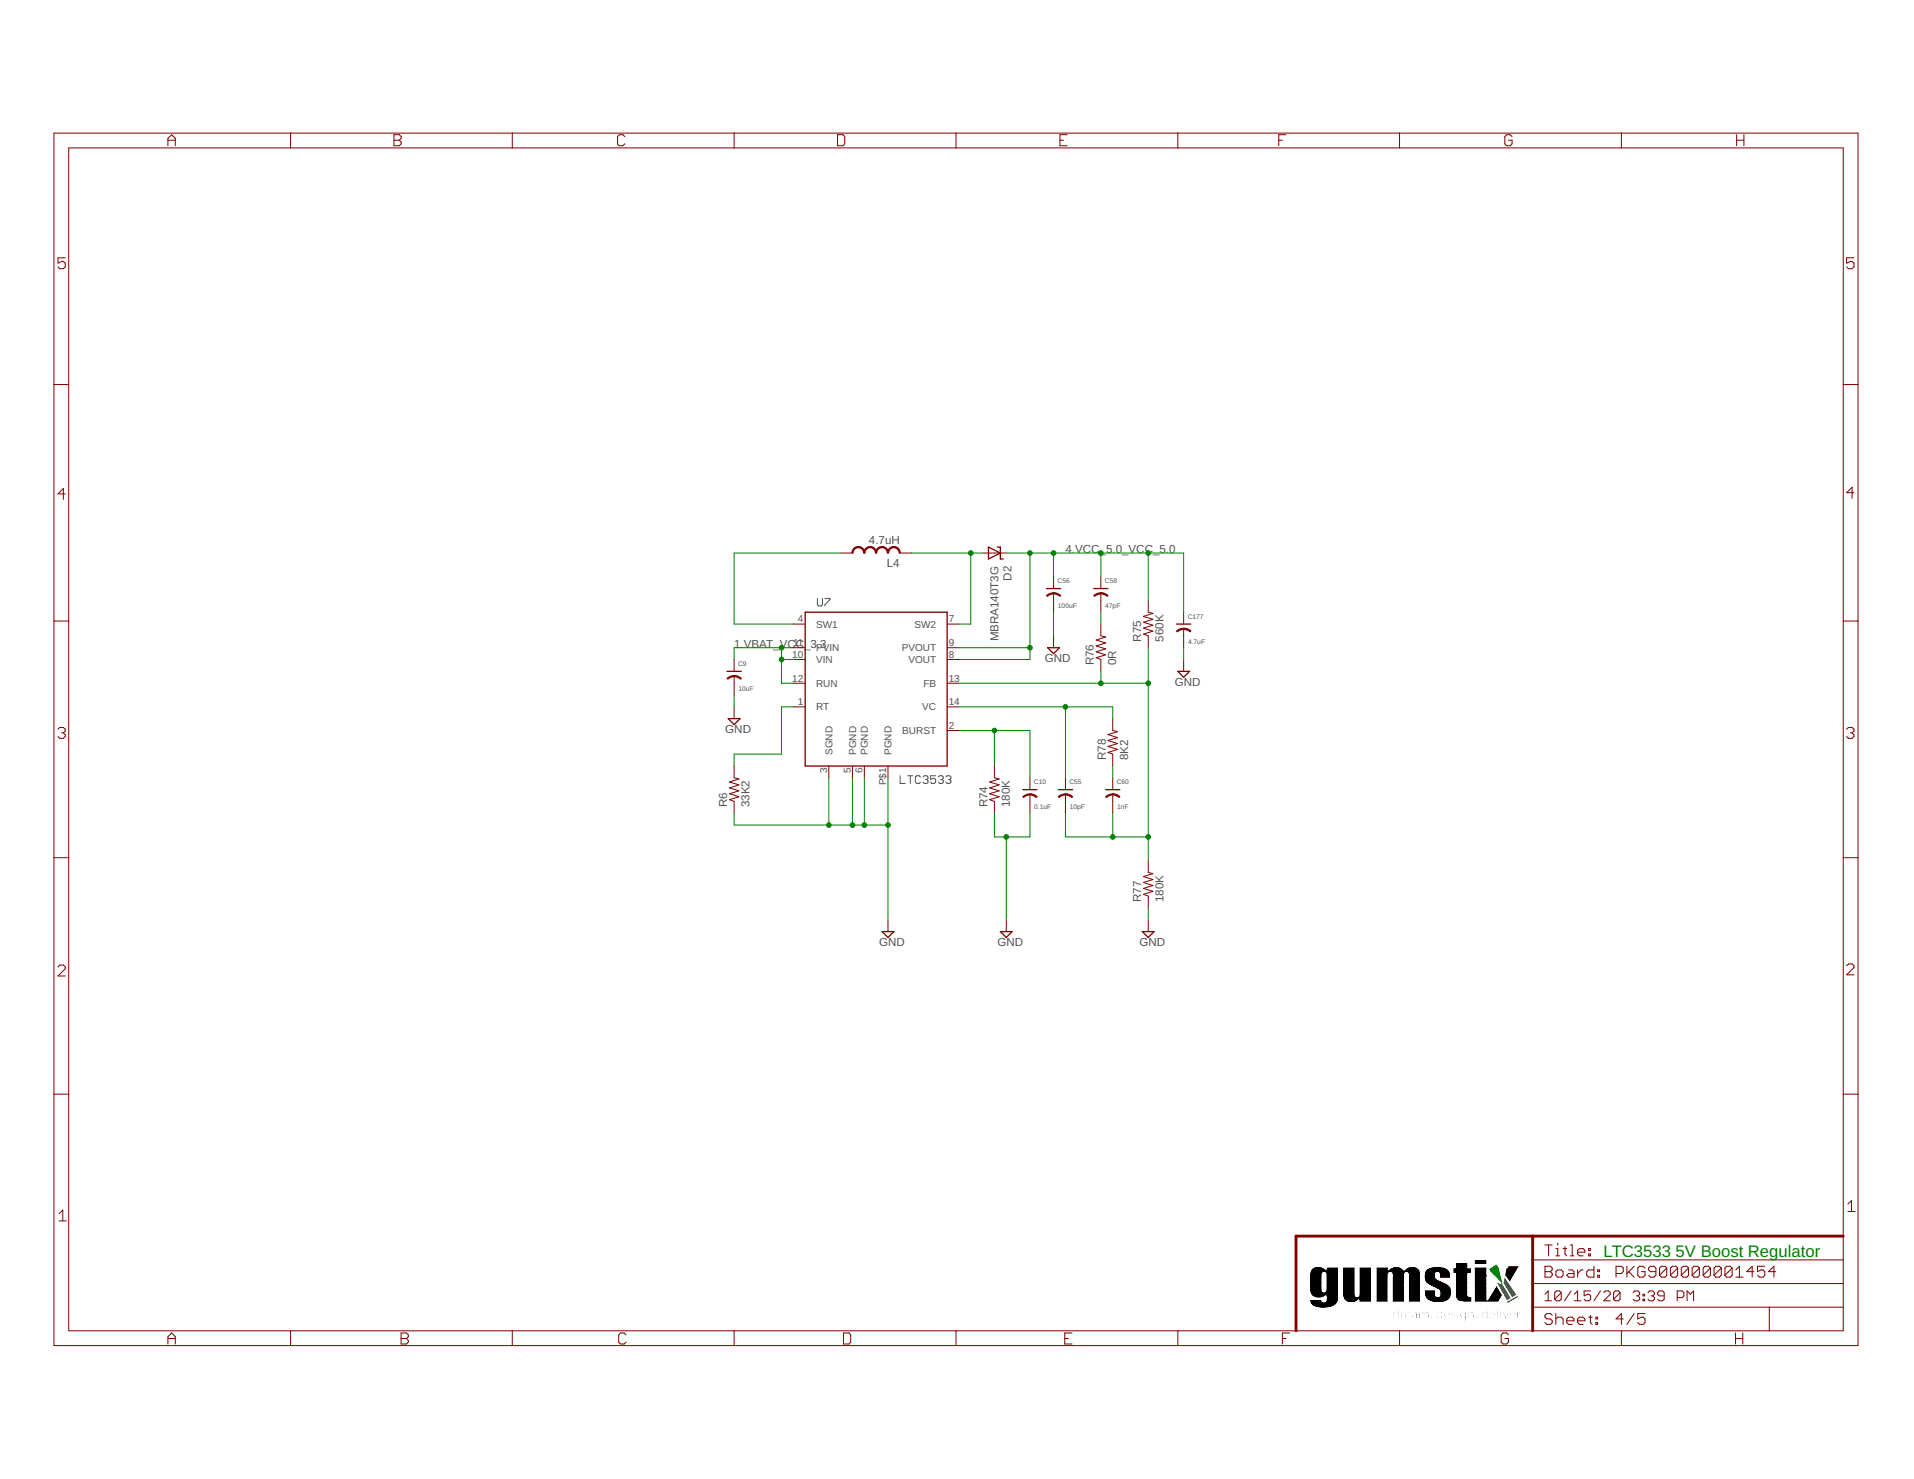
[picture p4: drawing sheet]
<svg xmlns="http://www.w3.org/2000/svg" width="279mm" height="216mm" viewBox="0 0 279 216" stroke-linecap="round" stroke-linejoin="round" font-family="sans-serif">
<defs><g id="words">
<g font-size="2.4" fill="#008000">
<text x="234.1" y="183.5">LTC3533</text>
<text x="244.6" y="183.5">5V Boost Regulator</text>
</g>
<g font-size="1.7" fill="#505050">
<text x="126.8" y="79.3">4.7uH</text>
<text x="129.5" y="82.8">L4</text>
<text x="155.5" y="80.7">4.VCC_5.0_VCC_5.0</text>
<text x="147.7" y="84.8" transform="rotate(-90 147.7 84.8)">D2</text>
<text x="107.2" y="94.5">1.VBAT_VCC_3.3</text>
<text x="145.8" y="93.6" transform="rotate(-90 145.8 93.6)">MBRA140T3G</text>
<text x="166.6" y="93.7" transform="rotate(-90 166.6 93.7)">R75</text>
<text x="169.9" y="93.7" transform="rotate(-90 169.9 93.7)">560K</text>
<text x="152.5" y="96.7">GND</text>
<text x="159.7" y="97.1" transform="rotate(-90 159.7 97.1)">R76</text>
<text x="162.9" y="97.1" transform="rotate(-90 162.9 97.1)">0R</text>
<text x="171.5" y="100.2">GND</text>
<text x="105.9" y="107.1">GND</text>
<text x="161.4" y="111" transform="rotate(-90 161.4 111)">R78</text>
<text x="164.7" y="111" transform="rotate(-90 164.7 111)">8K2</text>
<text x="106.2" y="117.9" transform="rotate(-90 106.2 117.9)">R6</text>
<text x="109.4" y="117.9" transform="rotate(-90 109.4 117.9)">33K2</text>
<text x="144.1" y="117.9" transform="rotate(-90 144.1 117.9)">R74</text>
<text x="147.4" y="117.9" transform="rotate(-90 147.4 117.9)">180K</text>
<text x="166.6" y="131.7" transform="rotate(-90 166.6 131.7)">R77</text>
<text x="169.9" y="131.7" transform="rotate(-90 169.9 131.7)">180K</text>
<text x="128.3" y="138.1">GND</text>
<text x="145.6" y="138.1">GND</text>
<text x="166.3" y="138.1">GND</text>
</g>
<g font-size="1.5" fill="#505050">
<text x="115.8" y="94.3">11</text>
<text x="116.5" y="90.9">4</text>
<text x="119.1" y="91.6">SW1</text>
<text x="119.1" y="95.1">PVIN</text>
<text x="131.6" y="95.1">PVOUT</text>
<text x="133.5" y="91.6">SW2</text>
<text x="138.5" y="94.3">9</text>
<text x="138.5" y="90.9">7</text>
<text x="115.7" y="99.5">12</text>
<text x="115.7" y="96">10</text>
<text x="119.1" y="100.2">RUN</text>
<text x="119.1" y="96.8">VIN</text>
<text x="132.6" y="96.8">VOUT</text>
<text x="134.8" y="100.2">FB</text>
<text x="138.5" y="96">8</text>
<text x="138.5" y="99.5">13</text>
<text x="116.5" y="102.9">1</text>
<text x="119.1" y="103.7">RT</text>
<text x="131.7" y="107.2">BURST</text>
<text x="134.6" y="103.7">VC</text>
<text x="138.5" y="102.9">14</text>
<text x="138.5" y="106.4">2</text>
<text x="120.7" y="112.9" transform="rotate(-90 120.7 112.9)">3</text>
<text x="121.5" y="110.2" transform="rotate(-90 121.5 110.2)">SGND</text>
<text x="124.2" y="112.9" transform="rotate(-90 124.2 112.9)">5</text>
<text x="125" y="110.2" transform="rotate(-90 125 110.2)">PGND</text>
<text x="125.9" y="112.9" transform="rotate(-90 125.9 112.9)">6</text>
<text x="126.7" y="110.2" transform="rotate(-90 126.7 110.2)">PGND</text>
<text x="130.1" y="110.2" transform="rotate(-90 130.1 110.2)">PGND</text>
<text x="129.4" y="114.7" transform="rotate(-90 129.4 114.7)">P$1</text>
</g>
<g font-size="1" fill="#505050">
<text x="154.4" y="85.1">C56</text>
<text x="154.4" y="88.8">100uF</text>
<text x="161.3" y="85.1">C58</text>
<text x="161.3" y="88.8">47pF</text>
<text x="173.4" y="90.3">C177</text>
<text x="173.4" y="93.9">4.7uF</text>
<text x="107.8" y="97.2">C9</text>
<text x="107.8" y="100.8">10uF</text>
<text x="150.9" y="114.5">C10</text>
<text x="151" y="118.1">0.1uF</text>
<text x="156.1" y="114.5">C55</text>
<text x="156.2" y="118.1">10pF</text>
<text x="163" y="114.5">C60</text>
<text x="163.1" y="118.1">1nF</text>
</g>
</g></defs>
<g fill="none" stroke="#505050" stroke-width=".15">
<path d="M119.3 87.4v.9l.2 .2h.4l.2-.2v-.9M120.4 87.4h.8v.1l-.8 .8v.2M131.4 113.2v1.2h.7M132.5 113.2h.7M132.9 113.2v1.2M134.4 113.4l-.2-.2h-.4l-.2 .2v.8l.2 .2h.4l.2-.2M134.7 113.4l.2-.2h.4l.2 .2v.2l-.2 .2M135.1 113.8h.2M135.3 113.8l.2 .2v.2l-.2 .2h-.4l-.2-.2M136.6 113.2h-.8v.6l.4-.2 .4 .2v.4l-.2 .2h-.4l-.2-.2M137 113.4l.1-.2h.4l.2 .2v.2l-.2 .2M137.3 113.8h.2"/>
<path d="M137.5 113.8l.2 .2v.2l-.2 .2h-.4l-.1-.2M138.1 113.4l.2-.2h.3l.2 .2v.2l-.2 .2M138.5 113.8h.1M138.6 113.8l.2 .2v.2l-.2 .2h-.3l-.2-.2"/>
</g>
<g fill="none" stroke="#800000" stroke-width=".15">
<path d="M7.9 19.4h263.3v177h-263.3zM42.4 19.4v2.2M57.5 19.7h.8l.3 .2v.3l-.3 .3 .3 .2v.3l-.3 .3h-.8zM74.8 19.4v2.2M91.2 19.9l-.3-.2h-.5l-.3 .2v1.1l.3 .3h.5l.3-.3M107.2 19.4v2.2M122.3 19.7h.8l.2 .2v1.1l-.2 .3h-.8zM139.6 19.4v2.2M155.8 19.7h-1.1v1.6h1.1M171.9 19.4v2.2M187.7 19.7h-1v1.6M204.3 19.4v2.2"/>
<path d="M220.7 19.9l-.2-.2h-.6l-.2 .2v1.1l.2 .3h.6l.2-.3v-.5h-.5M236.7 19.4v2.2M253.5 19.7v1.6M254.6 19.7v1.6M9.5 37.6h-1v.8l.5-.2h.2l.3 .2v.5l-.3 .3h-.5l-.2-.3M10 21.6h259.1v172.7h-259.1zM24.5 21.3v-1.1l.6-.5 .5 .5v1.1M24.5 20.5h1.1M57.5 20.5h.8M154.7 20.5h.6M186.7 20.5h.5M253.5 20.5h1.1"/>
<path d="M270.6 37.6h-1v.8l.5-.2h.3l.2 .2v.5l-.2 .3h-.6l-.2-.3M7.9 56.1h2.1M269.1 56.1h2.1M9.5 72.1h-1l.7-.8v1.6M270.6 71.9h-1l.8-.8v1.6M7.9 90.7h2.1M107.2 96.3v1.7M107.2 98.7v2.8M115.8 91.1h1.7M115.8 99.7h1.7M115.8 96.3h1.7M115.8 94.6h1.7"/>
<path d="M122.7 80.7h1.7M131.3 80.7h1.8M138.3 91.1h1.7M138.3 99.7h1.7M138.3 96.3h1.7M138.3 94.6h1.7M143.4 80.7h3.5M153.8 84.2v1.7M153.8 86.6v2.8M153.8 92.8v1.8M160.7 84.2v1.7M160.7 86.6v2.8"/>
<path d="M160.7 91.1v1.7l.7 .2-1.4 .4 1.4 .5-1.4 .4 1.4 .4-1.4 .4 1.4 .5-1.4 .4 .7 .3v1.7M167.6 87.6v1.8l.7 .1-1.4 .5 1.4 .4-1.4 .4 1.4 .5-1.4 .4 1.4 .4-1.4 .5 .7 .2v1.8M172.8 89.4v1.7M172.8 91.8v2.8M172.8 96.3v1.7M269.1 90.7h2.1M8.5 106.4l.2-.2h.5l.3 .2v.3l-.3 .3M9 107h.2M9.2 107l.3 .3v.2l-.3 .3h-.5l-.2-.3M107.2 103.2v1.7M107.2 111.8v1.7l.7 .2-1.4 .5 1.4 .4-1.4 .4 1.4 .4-1.4 .5 1.4 .4-1.4 .4 .7 .3v1.7M115.8 103.2h1.7"/>
<path d="M121 111.8v1.7M124.4 111.8v1.7M126.2 111.8v1.7M129.6 111.8v1.7M138.3 103.2h1.7M138.3 106.6h1.7M145.2 111.8v1.7l.7 .2-1.4 .5 1.4 .4-1.4 .4 1.4 .4-1.4 .5 1.4 .4-1.4 .4 .7 .3v1.7M150.3 113.5v1.8M150.3 116v2.7M155.5 113.5v1.8M155.5 116v2.7M162.4 104.9v1.7l.7 .2-1.4 .4 1.4 .5-1.4 .4 1.4 .4-1.4 .5 1.4 .4-1.4 .4 .7 .3v1.7"/>
<path d="M162.4 113.5v1.8M162.4 116v2.7M269.6 106.4l.2-.2h.6l.2 .2v.3l-.2 .3M270.1 107h.3M270.4 107l.2 .3v.2l-.2 .3h-.6l-.2-.3M7.9 125.2h2.1M129.6 134.3v1.7M146.9 134.3v1.7M167.6 125.6v1.8l.7 .1-1.4 .5 1.4 .4-1.4 .4 1.4 .5-1.4 .4 1.4 .4-1.4 .5 .7 .2v1.7M167.6 134.3v1.7M269.1 125.2h2.1M7.9 159.7h2.1"/>
<path d="M8.5 141.2l.2-.3h.5l.3 .3v.2l-1 1.1h1M269.1 159.7h2.1M269.6 141l.2-.3h.6l.2 .3v.2l-1 1.1h1M8.6 177.2l.6-.6v1.6M8.6 178.2h1.1M269.7 175.8l.6-.5v1.5M269.7 176.8h1.1M24.5 196.2v-1.1l.6-.5 .5 .5v1.1M24.5 195.4h1.1M42.4 194.3v2.1M58.5 195.4h.8M58.5 194.6h.8l.3 .3v.2l-.3 .3 .3 .3v.2l-.3 .3h-.8z"/>
<path d="M74.8 194.3v2.1M91.4 194.9l-.3-.3h-.5l-.3 .3v1l.3 .3h.5l.3-.3M107.2 194.3v2.1M123.1 194.6h.8l.3 .3v1l-.3 .3h-.8zM139.6 194.3v2.1M155.4 195.4h.6M156.5 194.6h-1.1v1.6h1.1M171.9 194.3v2.1M187.2 195.4h.5M188.3 194.6h-1.1v1.6M204.3 194.3v2.1M220.2 194.9l-.3-.3h-.5l-.3 .3v1l.3 .3h.5l.3-.3v-.5h-.5"/>
<path d="M223.7 190.8h45.4M223.7 187.4h45.4M223.7 183.9h45.4M225.5 184.8h.8l.3 .3v.3l-.3 .2 .3 .3v.3l-.3 .2h-.8zM225.5 185.6h.8M225.5 188.9l.5-.5v1.5M225.5 189.9h1M225.5 181.7h1.1M226.1 181.7v1.6M226.6 192l-.3-.3h-.5l-.3 .3v.3l.3 .2h.5l.3 .3v.3l-.3 .2h-.5l-.3-.2M227.1 185.6l.3-.2h.5l.3 .2v.6l-.3 .2h-.5l-.3-.2zM227.1 192.5l.3-.2h.5l.3 .2v.8"/>
<path d="M227.1 191.7v1.6M227.1 182.3h.3v1M227.1 183.3h.5M227.4 181.5v.2M227.9 188.7v1l-.2 .2h-.5l-.3-.2M227.9 188.7l-.2-.3h-.5l-.3 .3v1M227.9 188.7l-1 1M228.2 182.3h.5M228.5 182v1l.2 .3M228.7 192.8h1.1v-.3l-.3-.2h-.5l-.3 .2v.6l.3 .2h.5M229 185.4h.5l.3 .2v.8h-.8l-.3-.2 .3-.3h.8M229.2 181.7h.3v1.6"/>
<path d="M229.2 183.3h.6M229.3 188.4l-.9 1.5M229.8 189.9h1M229.8 188.9l.5-.5v1.5M230.3 182.8h1.1v-.3l-.3-.2h-.5l-.3 .2v.5l.3 .3h.5M230.3 185.4v1M230.3 192.8h1.1v-.3l-.3-.2h-.5l-.3 .2v.6l.3 .2h.5M231.1 185.4h-.3l-.5 .5M231.9 192.3h.5M231.9 182.3h.3v.2h-.3zM231.9 183h.3v.3h-.3zM232.2 192v1.1l.2 .2"/>
<path d="M232.2 188.4h-1v.8l.8-.3 .2 .3v.5l-.2 .2h-.5l-.3-.2M232.7 184.8v1.6h-.8l-.3-.2v-.6l.3-.2h.8M233 192.3h.2v.2h-.2zM233 193.1h.2v.2h-.2zM233.2 186.2h.3v.2h-.3zM233.2 185.4h.3v.2h-.3zM233.6 188.4l-.9 1.5M234.1 188.7l.3-.3h.4l.3 .3v.2l-1 1h1M235.9 185.9h.8l.3-.3v-.5l-.3-.3h-.8v1.6M236.5 188.7v1l-.2 .2h-.5l-.3-.2M236.5 188.7l-.2-.3h-.5l-.3 .3v1M236.5 188.7l-1 1"/>
<path d="M236.7 194.3v2.1M237 192.5h-1.1l.8-.8v1.6M237.5 184.8v1.6M237.7 185.6l.8 .8M238.4 188.7l.2-.3h.5l.3 .3v.2l-.3 .3M238.5 184.8l-1 1.1M238.5 191.7l-1 1.6M238.9 189.2h.2M239.1 189.2l.3 .2v.3l-.3 .2h-.5l-.2-.2M239.8 189.7h.3v.2h-.3zM239.8 188.9h.3v.3h-.3zM240.1 185.1l-.2-.3h-.6l-.2 .3v1.1l.2 .2h.6l.2-.2v-.6h-.5"/>
<path d="M240.1 191.7h-1v.8l.5-.2h.3l.2 .2v.6l-.2 .2h-.6l-.2-.2M240.6 188.7l.2-.3h.5l.2 .3v.2l-.2 .3M241 189.2h.3M241.3 189.2l.2 .2v.3l-.2 .2h-.5l-.2-.2M241.7 185.6h-.8l-.2-.2v-.3l.2-.3h.5l.3 .3v1.1l-.3 .2h-.5l-.2-.2M242.9 189.2h-.7l-.2-.3v-.2l.2-.3h.5l.2 .3v1l-.2 .2h-.5l-.2-.2M243.3 185.1l-.2-.3h-.6l-.2 .3v1.1M243.3 185.1v1.1l-.2 .2h-.6l-.2-.2M243.3 185.1l-1 1.1M244.8 189.4h.8l.2-.2v-.5l-.2-.3h-.8v1.5M244.9 185.1l-.3-.3h-.5l-.3 .3v1.1M244.9 185.1v1.1l-.3 .2h-.5l-.3-.2"/>
<path d="M244.9 185.1l-1.1 1.1M246.3 189.9v-1.5l.5 .5 .4-.5v1.5M246.5 185.1l-.3-.3h-.5l-.3 .3v1.1M246.5 185.1v1.1l-.3 .2h-.5l-.3-.2M246.5 185.1l-1.1 1.1M248.1 185.1l-.3-.3h-.5l-.3 .3v1.1M248.1 185.1v1.1l-.3 .2h-.5l-.3-.2M248.1 185.1l-1.1 1.1M249.7 185.1l-.3-.3h-.5l-.3 .3v1.1M249.7 185.1v1.1l-.3 .2h-.5l-.3-.2M249.7 185.1l-1.1 1.1M251.3 185.1l-.3-.3h-.5l-.3 .3v1.1"/>
<path d="M251.3 185.1v1.1l-.3 .2h-.5l-.3-.2M251.3 185.1l-1.1 1.1M252.9 185.1l-.3-.3h-.5l-.3 .3v1.1M252.9 185.1v1.1l-.3 .2h-.5l-.3-.2M252.9 185.1l-1.1 1.1M253.3 195.4h1.1M253.3 194.6v1.6M253.4 186.4h1M253.4 185.4l.5-.6v1.6M254.4 194.6v1.6M256 185.6h-1l.8-.8v1.6M257.6 184.8h-1v.8l.5-.2h.3l.2 .2v.6l-.2 .2h-.6l-.2-.2"/>
<path d="M258.3 190.8v3.5M259.2 185.6h-1.1l.9-.8v1.6"/>
</g>
<path d="M223.7 180.4v13.9M269.1 180.4h-79.9v13.9" fill="none" stroke="#800000" stroke-width=".42"/>
<g fill="none" stroke="#800000" stroke-width=".19">
<path d="M144.3 79.9l1.7 .8-1.7 .9zM145.6 79.9h.4v1.7h.5M106.1 98h2.1M117.5 89.4h20.8v22.4h-20.8zM152.8 85.9h2M152.9 94.6h1.8l-.9 .8zM159.7 85.9h2M171.7 91.1h2.1M171.9 98h1.8l-.9 .9zM106.3 104.9h1.7l-.8 .9zM149.3 115.3h2.1M154.5 115.3h2.1"/>
<path d="M161.4 115.3h2.1M128.8 136h1.7l-.9 .8zM146 136h1.7l-.8 .8zM166.8 136h1.7l-.9 .8z"/>
</g>
<g fill="#800000" stroke="#800000" stroke-width=".15">
<path d="M124.7 80l.5-.2h.1v.1a.77 .77 0 0 0-.8 .8h-.1v-.1z" fill-rule="evenodd"/>
<path d="M125.3 79.8h.1a.97 .97 0 0 1 .9 .9h-.2a.8 .8 0 0 0-.8-.8z" fill-rule="evenodd"/>
<path d="M126.3 80.2l.4-.4h.3v.1a.77 .77 0 0 0-.7 .8h-.2z" fill-rule="evenodd"/>
<path d="M127 79.8a.92 .92 0 0 1 1 .9h-.2a.8 .8 0 0 0-.8-.8z" fill-rule="evenodd"/>
<path d="M128.2 80l.4-.2h.2v.1a.77 .77 0 0 0-.8 .8h-.2v-.1z" fill-rule="evenodd"/>
<path d="M128.8 79.8h.1a.97 .97 0 0 1 .8 .9h-.2a.8 .8 0 0 0-.7-.8z" fill-rule="evenodd"/>
<path d="M129.9 80l.5-.2h.1v.1a.77 .77 0 0 0-.8 .8h-.2v-.1z" fill-rule="evenodd"/>
<path d="M130.5 79.8a.92 .92 0 0 1 .9 .9h-.1a.81 .81 0 0 0-.8-.8z" fill-rule="evenodd"/>
<path d="M107.2 98.6l.4 .1 .6 .3-.1 .1-.9-.3z" fill-rule="evenodd"/>
<path d="M106.1 99l.6-.3 .5-.1v.2h-.4l-.6 .3z" fill-rule="evenodd"/>
<path d="M150.3 115.9l.7 .1 .4 .3-.1 .1-1-.4z" fill-rule="evenodd"/>
<path d="M149.3 116.3l.3-.2 .7-.2v.1l-.9 .4z" fill-rule="evenodd"/>
<path d="M153.8 86.5l.4 .1 .7 .3-.2 .2-.9-.4z" fill-rule="evenodd"/>
<path d="M152.8 86.9l.3-.2 .7-.2v.2h-.3l-.6 .4z" fill-rule="evenodd"/>
<path d="M160.7 86.5l.4 .1 .7 .3-.2 .2-.9-.4z" fill-rule="evenodd"/>
<path d="M159.7 86.9l.6-.3 .4-.1v.2h-.3l-.6 .4z" fill-rule="evenodd"/>
<path d="M162.4 115.9l.7 .1 .4 .3-.1 .1-1-.4z" fill-rule="evenodd"/>
<path d="M161.4 116.3l.3-.2 .7-.2v.1l-.9 .4z" fill-rule="evenodd"/>
<path d="M155.5 115.9l.7 .1 .4 .3-.1 .1-.6-.3-.4-.1z" fill-rule="evenodd"/>
<path d="M154.5 116.3l.6-.3 .4-.1v.1l-.9 .4z" fill-rule="evenodd"/>
<path d="M172.8 91.7l.7 .2 .3 .2-.1 .1-.2-.1-.7-.2z" fill-rule="evenodd"/>
<path d="M171.7 92.1l.7-.3 .4-.1v.2l-.9 .3z" fill-rule="evenodd"/>
</g>
<g fill="none" stroke="#008000" stroke-width=".15">
<path d="M114.1 94.6v5.1h1.7M114.1 96.3h1.7M115.8 94.6h-8.6v1.7M122.7 80.7h-15.5v10.4h8.6M133.1 80.7h10.3M140 94.6h10.3M140 99.7h27.6M141.7 80.7v10.4h-1.7M146.9 80.7h25.9v8.7M150.3 80.7v15.6h-10.3M153.8 80.7v3.5M153.8 89.4v3.4"/>
<path d="M160.7 80.7v3.5M160.7 89.4v1.7M160.7 98v1.7M167.6 80.7v6.9M167.6 94.6v31M172.8 94.6v1.7M107.2 101.5v1.7M107.2 118.7v1.7h22.4M115.8 103.2h-1.7v6.9h-6.9v1.7M121 113.5v6.9M124.4 113.5v6.9M126.2 113.5v6.9"/>
<path d="M129.6 113.5v20.8M140 106.6h10.3v6.9M140 103.2h22.4v1.7M145.2 118.7v3.5h5.1v-3.5M145.2 106.6v5.2M155.5 118.7v3.5h12.1M155.5 103.2v10.3M162.4 111.8v1.7M162.4 118.7v3.5M146.9 122.2v12.1M167.6 132.5v1.8"/>
</g>
<g fill="#008000" stroke="#008000" stroke-width=".15">
<circle cx="146.9" cy="122.2" r=".34"/>
<circle cx="121" cy="120.4" r=".34"/>
<circle cx="124.4" cy="120.4" r=".34"/>
<circle cx="126.2" cy="120.4" r=".34"/>
<circle cx="129.6" cy="120.4" r=".34"/>
<circle cx="114.1" cy="94.6" r=".34"/>
<circle cx="114.1" cy="96.3" r=".34"/>
<circle cx="141.7" cy="80.7" r=".34"/>
<circle cx="145.2" cy="106.6" r=".34"/>
<circle cx="155.5" cy="103.2" r=".34"/>
<circle cx="167.6" cy="99.7" r=".34"/>
<circle cx="160.7" cy="99.7" r=".34"/>
<circle cx="167.6" cy="122.2" r=".34"/>
<circle cx="162.4" cy="122.2" r=".34"/>
<circle cx="167.6" cy="80.7" r=".34"/>
<circle cx="160.7" cy="80.7" r=".34"/>
<circle cx="153.8" cy="80.7" r=".34"/>
<circle cx="150.3" cy="80.7" r=".34"/>
<circle cx="150.3" cy="94.6" r=".34"/>
</g>
<g fill="#000" stroke="#000" stroke-width=".15">
<path d="M191.2 189.8l1.8 .1zM191.2 189.8h1.8zM191.2 189.7l1.8 .1zM191.2 188.3l1.8 .1zM191.2 188.3h1.8zM191.2 188.2l1.8 .1zM191.2 188.2h1.8zM191.2 188.1l1.8 .1zM191.2 188.1h1.8zM191.2 188l1.8 .1zM191.2 188h1.8zM191.2 187.9l1.8 .1z"/>
<path d="M191.2 187.9h1.8zM191.2 187.8l1.8 .1zM191.2 187.8h1.8zM191.2 187.7l1.8 .1zM191.2 187.7h1.8zM191.2 187.6l1.8 .1zM191.2 187.6h1.8zM191.2 187.5l1.8 .1zM191.2 187.5h1.8zM191.2 187.4l1.8 .1zM191.2 187.4h1.8zM191.2 187.3l1.8 .1z"/>
<path d="M191.2 187.3h1.8zM191.2 187.2l1.8 .1zM191.2 187.2h1.8zM191.2 187.1l1.8 .1zM191.2 187.1h1.8zM191.2 187l1.8 .1zM191.2 187h1.8zM191.2 186.9l1.8 .1zM191.2 186.9h1.8zM191.2 186.8l1.8 .1zM191.2 186.8h1.8zM191.2 186.7l1.8 .1z"/>
<path d="M191.2 186.7h1.8zM191.2 186.6l1.8 .1zM191.2 186.6h1.8zM191.2 186.5l1.8 .1zM191.2 186.5h1.8zM191.2 186.4l1.8 .1zM191.2 186.4h1.8zM191.2 186.3l1.8 .1zM191.2 186.3h1.8zM191.2 186.2l1.8 .1zM191.2 186.2h1.8zM191.2 186.1l1.8 .1z"/>
<path d="M191.2 186.1h1.8zM191.2 186l1.8 .1zM191.2 186h1.8zM191.2 190l2 .1zM191.2 188.6l4.2 .1zM191.2 188.6h4.2zM191.2 188.6h1.9zM191.2 188.5l1.9 .1zM191.2 185.8h1.9zM191.2 185.8h2zM191.2 185.7l4.2 .1zM191.2 190h1.9z"/>
<path d="M191.2 189.9l1.8 .1zM191.2 189.9h1.8zM191.2 188.5h1.9zM191.2 188.4l1.8 .1zM191.2 188.4h1.8zM191.2 185.9l1.8 .1zM191.2 185.9h1.9zM191.2 185.8l1.9 .1zM191.2 190.1l4.1 .1zM191.2 190.1h4.1zM191.2 188.7l4.2 .1zM191.2 188.7h4.2z"/>
<path d="M191.2 185.7h4.2zM191.2 185.6l4.2 .1zM191.2 185.6h4.2zM191.3 190.2h3.9zM191.3 190.2l3.9 .1zM191.3 188.8l4.1 .1zM191.3 188.8h4.1zM191.3 185.5l4.1 .1zM191.3 185.5h4.1zM191.3 190.3l3.8 .1zM191.3 190.3h3.9zM191.3 188.9l4.1 .1z"/>
<path d="M191.3 188.9h4.1zM191.3 185.4l4.1 .1zM191.3 185.4h4.1zM191.4 190.4h3.7zM191.4 189h4zM191.4 185.4h4zM191.4 185.3l4 .1zM191.4 190.4l3.6 .1zM191.4 190.4l3.7 .1zM191.4 189l4 .1zM191.4 185.3h2.1zM191.4 185.2l2.1 .1z"/>
<path d="M191.5 190.5h3.5zM191.5 189.1h3.9zM191.5 190.5l3.4 .1zM191.5 185.2h1.9zM191.5 189.1l2 .1zM191.5 189.1l3.9 .1zM191.5 190.6h3.4zM191.5 185.1l1.8 .1zM191.5 189.2h2zM191.6 190.6h3.2zM191.6 185.1h1.7zM191.6 190.6l3.2 .1z"/>
<path d="M191.6 189.2l1.8 .1zM191.6 185.1h1.6zM191.7 185l1.5 .1zM191.7 189.3h1.6zM191.7 190.7h3zM191.7 189.3l1.6 .1zM191.7 185h1.4zM191.8 190.7l2.8 .1zM191.8 184.9l1.2 .1zM191.8 189.3l1.4 .1zM191.9 190.8h2.6zM191.9 189.4h1.2z"/>
<path d="M191.9 184.9h1zM192 190.8h2.4zM192 189.4l1 .1zM192.1 190.8l2.1 .1zM192.1 184.9h.6zM192.2 190.9h1.9zM192.3 189.5h.5zM192.5 190.9h1.4zM192.9 190.9l.5 .1zM193.3 190l2 .1zM193.4 188.6h2zM193.4 190h1.9z"/>
<path d="M193.4 188.5l2 .1zM193.4 185.8h2zM193.5 189.9l1.8 .1zM193.5 188.5h1.9zM193.5 185.8h1.9zM193.5 189.9h1.8zM193.5 188.4l1.9 .1zM193.5 188.4h1.9zM193.5 188.3l1.9 .1zM193.5 188.3h1.9zM193.5 185.9l1.9 .1zM193.5 185.9h1.9z"/>
<path d="M193.5 185.8l1.9 .1zM193.6 189.9h1.7zM193.6 189.8l1.7 .1zM193.6 189.8h1.7zM193.6 189.7l1.7 .1zM193.6 188.2l1.8 .1zM193.6 188.2h1.8zM193.6 188.1l1.8 .1zM193.6 188.1h1.8zM193.6 188l1.8 .1zM193.6 188h1.8zM193.6 187.9l1.8 .1z"/>
<path d="M193.6 187.9h1.8zM193.6 187.8l1.8 .1zM193.6 187.8h1.8zM193.6 187.7l1.8 .1zM193.6 187.7h1.8zM193.6 187.6l1.8 .1zM193.6 187.6h1.8zM193.6 187.5l1.8 .1zM193.6 187.5h1.8zM193.6 187.4l1.8 .1zM193.6 187.4h1.8zM193.6 187.3l1.8 .1z"/>
<path d="M193.6 187.3h1.8zM193.6 187.2l1.8 .1zM193.6 187.2h1.8zM193.6 187.1l1.8 .1zM193.6 187.1h1.8zM193.6 187l1.8 .1zM193.6 187h1.8zM193.6 186.9l1.8 .1zM193.6 186.9h1.8zM193.6 186.8l1.8 .1zM193.6 186.8h1.8zM193.6 186.7l1.8 .1z"/>
<path d="M193.6 186.7h1.8zM193.6 186.6l1.8 .1zM193.6 186.6h1.8zM193.6 186.5l1.8 .1zM193.6 186.5h1.8zM193.6 186.4l1.8 .1zM193.6 186.4h1.8zM193.6 186.3l1.8 .1zM193.6 186.3h1.8zM193.6 186.2l1.8 .1zM193.6 186.2h1.8zM193.6 186.1l1.8 .1z"/>
<path d="M193.6 186.1h1.8zM193.6 186l1.8 .1zM193.6 186h1.8zM193.6 185.3h1.8zM193.6 189.7h1.8zM193.6 189.6l1.8 .1zM193.6 189.6h1.8zM193.6 189.5l1.8 .1zM193.6 189.5h1.8zM193.6 189.4l1.8 .1zM193.6 189.4h1.8zM193.6 189.3l1.8 .1z"/>
<path d="M193.6 189.3h1.8zM193.6 189.2l1.8 .1zM193.6 189.2h1.8zM193.6 189.1l1.8 .1zM193.6 185.2l1.8 .1zM193.6 185.2h1.8zM193.7 185.1l1.7 .1zM193.7 185.1h1.7zM193.7 185l1.7 .1zM193.7 185h1.7zM193.7 184.9l1.7 .1zM196 189l1.9 .1z"/>
<path d="M196 189h1.9zM196 188.9l1.8 .1zM196 188.9h1.8zM196 188.8l1.8 .1zM196 188.8h1.8zM196 188.7l1.8 .1zM196 188.7h1.8zM196 188.6l1.8 .1zM196 188.6h1.8zM196 188.5l1.8 .1zM196 188.5h1.8zM196 188.4l1.8 .1z"/>
<path d="M196 188.4h1.8zM196 188.3l1.8 .1zM196 188.3h1.8zM196 188.2l1.8 .1zM196 188.2h1.8zM196 188.1l1.8 .1zM196 188.1h1.8zM196 188l1.8 .1zM196 188h1.8zM196 187.9l1.8 .1zM196 187.9h1.8zM196 187.8l1.8 .1z"/>
<path d="M196 187.8h1.8zM196 187.7l1.8 .1zM196 187.7h1.8zM196 187.6l1.8 .1zM196 187.6h1.8zM196 187.5l1.8 .1zM196 187.5h1.8zM196 187.4l1.8 .1zM196 187.4h1.8zM196 187.3l1.8 .1zM196 187.3h1.8zM196 187.2l1.8 .1z"/>
<path d="M196 187.2h1.8zM196 187.1l1.8 .1zM196 187.1h1.8zM196 187l1.8 .1zM196 187h1.8zM196 186.9l1.8 .1zM196 186.9h1.8zM196 186.8l1.8 .1zM196 186.8h1.8zM196 186.7l1.8 .1zM196 186.7h1.8zM196 186.6l1.8 .1z"/>
<path d="M196 186.6h1.8zM196 186.5l1.8 .1zM196 186.5h1.8zM196 186.4l1.8 .1zM196 186.4h1.8zM196 186.3l1.8 .1zM196 186.3h1.8zM196 186.2l1.8 .1zM196 186.2h1.8zM196 186.1l1.8 .1zM196 186.1h1.8zM196 186l1.8 .1z"/>
<path d="M196 186h1.8zM196 185.9l1.8 .1zM196 185.9h1.8zM196 185.8l1.8 .1zM196 185.8h1.8zM196 185.7l1.8 .1zM196 185.7h1.8zM196 185.6l1.8 .1zM196 185.6h1.8zM196 185.5l1.8 .1zM196 185.5h1.8zM196 185.4l1.8 .1z"/>
<path d="M196 185.4h1.8zM196 185.3l1.8 .1zM196 185.3h1.8zM196 185.2l1.8 .1zM196 185.2h1.8zM196 185.1l1.8 .1zM196 185.1h1.8zM196 185l1.8 .1zM196 185h1.8zM196 184.9l1.8 .1zM196 189.3l4.2 .1zM196 189.3h4.2z"/>
<path d="M196 189.2l2 .1zM196 189.2h1.9zM196 189.1l1.9 .1zM196 189.1h1.9zM196.1 189.5h4.1zM196.1 189.4l4.1 .1zM196.1 189.4h4.1zM196.1 189.6h4.1zM196.1 189.5l4.1 .1zM196.2 189.7h4zM196.2 189.6l4 .1zM196.2 189.7l2.1 .1z"/>
<path d="M196.2 189.7h2.2zM196.2 189.8h2.1zM196.3 189.8h1.9zM196.3 189.8l1.9 .1zM196.3 189.9h1.9zM196.4 189.9h1.7zM196.4 189.9l1.7 .1zM196.5 190h1.5zM196.6 190l1.3 .1zM196.7 190.1h1.1zM196.8 190.1h.9zM197 190.1l.5 .1z"/>
<path d="M198.2 189.2l2 .1zM198.3 189.2h1.9zM198.3 189.1l1.9 .1zM198.4 190l1.8 .1zM198.4 190h1.8zM198.4 189.9l1.8 .1zM198.4 189.9h1.8zM198.4 189.8l1.8 .1zM198.4 189.1l1.8 .1zM198.4 189.1h1.8zM198.4 189l1.8 .1zM198.4 189h1.8z"/>
<path d="M198.4 189.8h1.8zM198.4 189.7l1.8 .1zM198.4 189.7h1.8zM198.4 188.9l1.8 .1zM198.4 188.9h1.8zM198.4 188.8l1.8 .1zM198.4 188.8h1.8zM198.4 188.7l1.8 .1zM198.4 188.7h1.8zM198.4 188.6l1.8 .1zM198.4 188.6h1.8zM198.4 188.5l1.8 .1z"/>
<path d="M198.4 188.5h1.8zM198.4 188.4l1.8 .1zM198.4 188.4h1.8zM198.4 188.3l1.8 .1zM198.4 188.3h1.8zM198.4 188.2l1.8 .1zM198.4 188.2h1.8zM198.4 188.1l1.8 .1zM198.4 188.1h1.8zM198.4 188l1.8 .1zM198.4 188h1.8zM198.4 187.9l1.8 .1z"/>
<path d="M198.4 187.9h1.8zM198.4 187.8l1.8 .1zM198.4 187.8h1.8zM198.4 187.7l1.8 .1zM198.4 187.7h1.8zM198.4 187.6l1.8 .1zM198.4 187.6h1.8zM198.4 187.5l1.8 .1zM198.4 187.5h1.8zM198.4 187.4l1.8 .1zM198.4 187.4h1.8zM198.4 187.3l1.8 .1z"/>
<path d="M198.4 187.3h1.8zM198.4 187.2l1.8 .1zM198.4 187.2h1.8zM198.4 187.1l1.8 .1zM198.4 187.1h1.8zM198.4 187l1.8 .1zM198.4 187h1.8zM198.4 186.9l1.8 .1zM198.4 186.9h1.8zM198.4 186.8l1.8 .1zM198.4 186.8h1.8zM198.4 186.7l1.8 .1z"/>
<path d="M198.4 186.7h1.8zM198.4 186.6l1.8 .1zM198.4 186.6h1.8zM198.4 186.5l1.8 .1zM198.4 186.5h1.8zM198.4 186.4l1.8 .1zM198.4 186.4h1.8zM198.4 186.3l1.8 .1zM198.4 186.3h1.8zM198.4 186.2l1.8 .1zM198.4 186.2h1.8zM198.4 186.1l1.8 .1z"/>
<path d="M198.4 186.1h1.8zM198.4 186l1.8 .1zM198.4 186h1.8zM198.4 185.9l1.8 .1zM198.4 185.9h1.8zM198.4 185.8l1.8 .1zM198.4 185.8h1.8zM198.4 185.7l1.8 .1zM198.4 185.7h1.8zM198.4 185.6l1.8 .1zM198.4 185.6h1.8zM198.4 185.5l1.8 .1z"/>
<path d="M198.4 185.5h1.8zM198.4 185.4l1.8 .1zM198.4 185.4h1.8zM198.4 185.3l1.8 .1zM198.4 185.3h1.8zM198.4 185.2l1.8 .1zM198.4 185.2h1.8zM198.4 185.1l1.8 .1zM198.4 185.1h1.8zM198.4 185l1.8 .1zM198.4 185h1.8zM198.4 184.9l1.8 .1z"/>
<path d="M200.9 185.8l1.8 .1zM200.9 185.8h1.9zM200.9 185.7h6.4zM200.9 185.6l6.4 .1zM200.9 185.6h6.4zM200.9 185.5l6.4 .1zM200.9 185.5h6.4zM200.9 185.4l6.4 .1zM200.9 185.4h4.1zM200.9 190l1.7 .1zM200.9 190h1.7zM200.9 189.9l1.7 .1z"/>
<path d="M200.9 189.9h1.7zM200.9 189.8l1.7 .1zM200.9 189.8h1.7zM200.9 189.7l1.7 .1zM200.9 189.7h1.7zM200.9 189.6l1.7 .1zM200.9 189.6h1.7zM200.9 189.5l1.7 .1zM200.9 189.5h1.7zM200.9 189.4l1.7 .1zM200.9 189.4h1.7zM200.9 189.3l1.7 .1z"/>
<path d="M200.9 189.3h1.7zM200.9 189.2l1.7 .1zM200.9 189.2h1.7zM200.9 189.1l1.7 .1zM200.9 189.1h1.7zM200.9 189l1.7 .1zM200.9 189h1.7zM200.9 188.9l1.7 .1zM200.9 188.9h1.7zM200.9 188.8l1.7 .1zM200.9 188.8h1.7zM200.9 188.7l1.7 .1z"/>
<path d="M200.9 188.7h1.7zM200.9 188.6l1.7 .1zM200.9 188.6h1.7zM200.9 188.5l1.7 .1zM200.9 188.5h1.7zM200.9 188.4l1.7 .1zM200.9 188.4h1.7zM200.9 188.3l1.7 .1zM200.9 188.3h1.7zM200.9 188.2l1.7 .1zM200.9 188.2h1.7zM200.9 188.1l1.7 .1z"/>
<path d="M200.9 188.1h1.7zM200.9 188l1.7 .1zM200.9 188h1.7zM200.9 187.9l1.7 .1zM200.9 187.9h1.7zM200.9 187.8l1.7 .1zM200.9 187.8h1.7zM200.9 187.7l1.7 .1zM200.9 187.7h1.7zM200.9 187.6l1.7 .1zM200.9 187.6h1.7zM200.9 187.5l1.7 .1z"/>
<path d="M200.9 187.5h1.7zM200.9 187.4l1.7 .1zM200.9 187.4h1.7zM200.9 187.3l1.7 .1zM200.9 187.3h1.7zM200.9 187.2l1.7 .1zM200.9 187.2h1.7zM200.9 187.1l1.7 .1zM200.9 187.1h1.7zM200.9 187l1.7 .1zM200.9 187h1.7zM200.9 186.9l1.7 .1z"/>
<path d="M200.9 186.9h1.7zM200.9 186.8l1.7 .1zM200.9 186.8h1.7zM200.9 186.7l1.7 .1zM200.9 186.7h1.7zM200.9 186.6l1.7 .1zM200.9 186.6h1.7zM200.9 186.5l1.7 .1zM200.9 186.5h1.7zM200.9 186.4l1.7 .1zM200.9 186.4h1.7zM200.9 186.3l1.7 .1z"/>
<path d="M200.9 186.3h1.7zM200.9 186.2l1.7 .1zM200.9 186.2h1.7zM200.9 186.1l1.7 .1zM200.9 186.1h1.7zM200.9 186l1.7 .1zM200.9 186h1.7zM200.9 185.9l1.8 .1zM200.9 185.9h1.8zM200.9 185.7l6.4 .1zM200.9 185.4h1.7zM200.9 185.3l1.7 .1z"/>
<path d="M200.9 185.3h1.7zM200.9 185.2l1.7 .1zM200.9 185.2h1.7zM200.9 185.1l1.7 .1zM200.9 185.1h1.7zM200.9 185.1h1.8zM200.9 185l1.8 .1zM200.9 185h1.8zM200.9 184.9l1.7 .1zM202.7 185.4h2.2zM202.7 185.3l2.2 .1zM202.8 185.3h2.1z"/>
<path d="M202.8 185.3h2zM202.8 185.2l2 .1zM202.9 185.2h1.8zM202.9 185.1l1.8 .1zM203 185.1h1.6zM203.1 185l1.4 .1zM203.1 185.8h2.1zM203.1 185.8h2zM203.2 185h1.3zM203.2 185.9h1.9zM203.2 185.8l1.9 .1zM203.2 190l1.8 .1z"/>
<path d="M203.2 190h1.8zM203.2 189.9l1.8 .1zM203.2 189.9h1.8zM203.2 189.8l1.8 .1zM203.2 189.8h1.8zM203.2 189.7l1.8 .1zM203.2 189.7h1.8zM203.2 189.6l1.8 .1zM203.2 189.6h1.8zM203.2 189.5l1.8 .1zM203.2 189.5h1.8zM203.2 189.4l1.8 .1z"/>
<path d="M203.2 189.4h1.8zM203.2 189.3l1.8 .1zM203.2 189.3h1.8zM203.2 189.2l1.8 .1zM203.2 189.2h1.8zM203.2 189.1l1.8 .1zM203.2 189.1h1.8zM203.2 189l1.8 .1zM203.2 189h1.8zM203.2 188.9l1.8 .1zM203.2 188.9h1.8zM203.2 188.8l1.8 .1z"/>
<path d="M203.2 188.8h1.8zM203.2 188.7l1.8 .1zM203.2 188.7h1.8zM203.2 188.6l1.8 .1zM203.2 188.6h1.8zM203.2 188.5l1.8 .1zM203.2 188.5h1.8zM203.2 188.4l1.8 .1zM203.2 188.4h1.8zM203.2 188.3l1.8 .1zM203.2 188.3h1.8zM203.2 188.2l1.8 .1z"/>
<path d="M203.2 188.2h1.8zM203.2 188.1l1.8 .1zM203.2 188.1h1.8zM203.2 188l1.8 .1zM203.2 188h1.8zM203.2 187.9l1.8 .1zM203.2 187.9h1.8zM203.2 187.8l1.8 .1zM203.2 187.8h1.8zM203.2 187.7l1.8 .1zM203.2 187.7h1.8zM203.2 187.6l1.8 .1z"/>
<path d="M203.2 187.6h1.8zM203.2 187.5l1.8 .1zM203.2 187.5h1.8zM203.2 187.4l1.8 .1zM203.2 187.4h1.8zM203.2 187.3l1.8 .1zM203.2 187.3h1.8zM203.2 187.2l1.8 .1zM203.2 187.2h1.8zM203.2 187.1l1.8 .1zM203.2 187.1h1.8zM203.2 187l1.8 .1z"/>
<path d="M203.2 187h1.8zM203.2 186.9l1.8 .1zM203.2 186.9h1.8zM203.2 186.8l1.8 .1zM203.2 186.8h1.8zM203.2 186.7l1.8 .1zM203.2 186.7h1.8zM203.2 186.6l1.8 .1zM203.2 186.6h1.8zM203.2 186.5l1.8 .1zM203.2 186.5h1.8zM203.2 186.4l1.8 .1z"/>
<path d="M203.2 186.4h1.8zM203.2 186.3l1.8 .1zM203.2 186.3h1.8zM203.2 186.2l1.8 .1zM203.2 186.2h1.8zM203.2 186.1l1.8 .1zM203.2 186.1h1.8zM203.2 186l1.8 .1zM203.2 186h1.8zM203.2 185.9l1.9 .1zM203.3 184.9l1.1 .1zM203.3 192.1h.2z"/>
<path d="M203.3 192l.2 .1zM203.3 192h.2zM203.3 191.9l.2 .1zM203.3 191.9h.2zM203.3 192.2h.2zM203.3 192.1l.2 .1zM203.3 191.8l.2 .1zM203.3 192.3h.2zM203.3 191.8h.2zM203.3 192.2l.2 .1zM203.3 191.7l.2 .1zM203.3 191.7h.2z"/>
<path d="M203.3 184.9h1zM203.4 192.3h.2zM203.4 191.7h.1zM203.4 192.3l.3 .1zM203.4 191.6l.2 .1zM203.4 192.4h.6zM203.4 191.6h.8zM203.5 192.4l.4 .1zM203.5 191.5l.5 .1zM203.5 184.9h.6zM203.6 192.5h.2zM203.6 191.5l.3 .1z"/>
<path d="M203.7 191.5h.1zM203.8 192.3l.2 .1zM203.9 192.3h.3zM203.9 191.6l.3 .1zM203.9 191.7h.3zM204 192.2l.2 .1zM204 191.7h.2zM204 192.2h.2zM204 192.1l.2 .1zM204 192.1h.2zM204 192l.2 .1zM204 192h.2z"/>
<path d="M204 191.9l.2 .1zM204 191.9h.2zM204 191.8l.2 .1zM204 191.8h.2zM204 191.7l.2 .1zM204 191.5l.2 .1zM204 191.5h.2zM204 191.4l.2 .1zM204 191.4h.2zM204 191.3l.2 .1zM204 191.3h.2zM204 191.2l.2 .1z"/>
<path d="M204 191.2h.2zM204 191.1l.2 .1zM204 191.1h.2zM204 192.5h.2zM204 192.4l.2 .1zM204 192.4h.2zM204 192.3l.2 .1zM204.5 192.5h.2zM204.5 191.7h.2zM204.5 191.6l.2 .1zM204.5 191.6h.2zM204.5 191.5l.2 .1z"/>
<path d="M204.5 192.4l.2 .1zM204.5 192.4h.2zM204.5 192.3l.2 .1zM204.5 192.3h.2zM204.5 192.2l.2 .1zM204.5 192.2h.2zM204.5 192.1l.2 .1zM204.5 192.1h.2zM204.5 192l.2 .1zM204.5 192h.2zM204.5 191.9l.2 .1zM204.5 191.9h.2z"/>
<path d="M204.5 191.8l.2 .1zM204.5 191.8h.2zM204.5 191.7l.2 .1zM204.5 191.7h.3zM204.7 191.7h.1zM204.7 191.6l.3 .1zM204.7 191.6h.3zM204.8 191.5l.2 .1zM204.9 191.5h.1zM205 185.4h2.2zM205.1 192.1h.1zM205.1 192l.1 .1z"/>
<path d="M205.1 192h.8zM205.1 192h.9zM205.1 191.9l.9 .1zM205.1 191.9h.9zM205.1 192.1l.2 .1zM205.1 185.3l2.1 .1zM205.1 192.2h.2zM205.1 191.9h.2zM205.1 191.8l.2 .1zM205.1 191.8h.2zM205.1 192.2l.2 .1zM205.1 185.3h2.1z"/>
<path d="M205.1 191.7l.2 .1zM205.1 191.7h.2zM205.2 192.3h.1zM205.2 192.3l.3 .1zM205.2 191.7h.2zM205.2 185.2l1.9 .1zM205.2 192.3h.2zM205.2 191.6l.2 .1zM205.2 191.6h.6zM205.2 185.2h1.9zM205.3 191.5l.5 .1zM205.3 192.4h.6z"/>
<path d="M205.3 185.1l1.8 .1zM205.3 192.4l.6 .1zM205.3 185.1h1.7zM205.3 191.5l.4 .1zM205.4 185.1h1.5zM205.4 192.5h.4zM205.4 185l1.5 .1zM205.4 185.8h1.9zM205.5 191.5h.1zM205.5 185.8h1.8zM205.5 185h1.3zM205.5 185.9h1.8z"/>
<path d="M205.5 185.8l1.8 .1zM205.6 186.1l1.8 .1zM205.6 186.1h1.8zM205.6 186l1.7 .1zM205.6 186h1.7zM205.6 185.9l1.7 .1zM205.6 190l1.8 .1zM205.6 190h1.8zM205.6 189.9l1.8 .1zM205.6 189.9h1.8zM205.6 189.8l1.8 .1zM205.6 189.8h1.8z"/>
<path d="M205.6 189.7l1.8 .1zM205.6 189.7h1.8zM205.6 189.6l1.8 .1zM205.6 189.6h1.8zM205.6 189.5l1.8 .1zM205.6 189.5h1.8zM205.6 189.4l1.8 .1zM205.6 189.4h1.8zM205.6 189.3l1.8 .1zM205.6 189.3h1.8zM205.6 189.2l1.8 .1zM205.6 189.2h1.8z"/>
<path d="M205.6 189.1l1.8 .1zM205.6 189.1h1.8zM205.6 189l1.8 .1zM205.6 189h1.8zM205.6 188.9l1.8 .1zM205.6 188.9h1.8zM205.6 188.8l1.8 .1zM205.6 188.8h1.8zM205.6 188.7l1.8 .1zM205.6 188.7h1.8zM205.6 188.6l1.8 .1zM205.6 188.6h1.8z"/>
<path d="M205.6 188.5l1.8 .1zM205.6 188.5h1.8zM205.6 188.4l1.8 .1zM205.6 188.4h1.8zM205.6 188.3l1.8 .1zM205.6 188.3h1.8zM205.6 188.2l1.8 .1zM205.6 188.2h1.8zM205.6 188.1l1.8 .1zM205.6 188.1h1.8zM205.6 188l1.8 .1zM205.6 188h1.8z"/>
<path d="M205.6 187.9l1.8 .1zM205.6 187.9h1.8zM205.6 187.8l1.8 .1zM205.6 187.8h1.8zM205.6 187.7l1.8 .1zM205.6 187.7h1.8zM205.6 187.6l1.8 .1zM205.6 187.6h1.8zM205.6 187.5l1.8 .1zM205.6 187.5h1.8zM205.6 187.4l1.8 .1zM205.6 187.4h1.8z"/>
<path d="M205.6 187.3l1.8 .1zM205.6 187.3h1.8zM205.6 187.2l1.8 .1zM205.6 187.2h1.8zM205.6 187.1l1.8 .1zM205.6 187.1h1.8zM205.6 187l1.8 .1zM205.6 187h1.8zM205.6 186.9l1.8 .1zM205.6 186.9h1.8zM205.6 186.8l1.8 .1zM205.6 186.8h1.8z"/>
<path d="M205.6 186.7l1.8 .1zM205.6 186.7h1.8zM205.6 186.6l1.8 .1zM205.6 186.6h1.8zM205.6 186.5l1.8 .1zM205.6 186.5h1.8zM205.6 186.4l1.8 .1zM205.6 186.4h1.8zM205.6 186.3l1.8 .1zM205.6 186.3h1.8zM205.6 186.2l1.8 .1zM205.6 186.2h1.8z"/>
<path d="M205.6 184.9l1.1 .1zM205.7 191.6l.2 .1zM205.7 191.7h.2zM205.7 184.9h.9zM205.8 192.3l.1 .1zM205.8 191.8h.1zM205.8 191.7l.1 .1zM205.8 191.9h.2zM205.8 191.8l.2 .1zM205.9 184.9h.5zM206.1 192.3h.2zM206.1 192.2l.2 .1z"/>
<path d="M206.1 192.2h.2zM206.1 192.1l.2 .1zM206.1 192.3l.3 .1zM206.1 192.1h.2zM206.1 192l.2 .1zM206.2 192.4h.5zM206.2 192h.2zM206.2 191.6h.6zM206.2 191.5l.5 .1zM206.2 192.4l.4 .1zM206.2 191.6l.1 .1zM206.2 192h.4z"/>
<path d="M206.3 192.5h.2zM206.3 191.9l.6 .1zM206.4 191.9h.5zM206.4 191.5h.2zM206.6 192.3l.3 .1zM206.6 192.3h.3zM206.6 191.9h.3zM206.6 191.6l.2 .1zM206.7 192.3h.2zM206.7 191.7h.1zM206.7 192.4l.2 .1zM206.7 192.4h.2z"/>
<path d="M206.7 192.2l.2 .1zM206.7 192.2h.2zM206.7 192.1l.2 .1zM206.7 192.1h.2zM206.7 192l.2 .1zM206.7 192h.2zM206.7 191.8l.2 .1zM206.7 191.8h.2zM206.7 191.7l.2 .1zM206.7 191.7h.2zM206.7 192.5h.2zM207.2 192.5h.1z"/>
<path d="M207.2 192.4l.1 .1zM207.2 192.4h.1zM207.2 192.3l.1 .1zM207.2 192.3h.1zM207.2 192.2l.1 .1zM207.2 192.2h.1zM207.2 192.1l.1 .1zM207.2 192.1h.1zM207.2 192l.1 .1zM207.2 192h.1zM207.2 191.9l.1 .1zM207.2 191.9h.1z"/>
<path d="M207.2 191.6l.1 .1zM207.2 191.6h.1zM207.2 191.5l.1 .1zM207.2 191.8l.1 .1zM207.2 191.8h.1zM207.2 191.7l.1 .1zM207.2 191.7h.2zM207.3 191.6l.2 .1zM207.3 191.6h.6zM207.4 191.5l.5 .1zM207.5 191.5l.3 .1zM207.6 191.5h.1z"/>
<path d="M207.7 191.6l.2 .1zM207.7 191.7h.3zM207.8 191.7h.2zM207.8 191.7l.2 .1zM207.8 192.5h.2zM207.8 192.4l.2 .1zM207.8 192.4h.2zM207.8 192.3l.2 .1zM207.8 192.3h.2zM207.8 192.2l.2 .1zM207.8 192.2h.2zM207.8 192.1l.2 .1z"/>
<path d="M207.8 192.1h.2zM207.8 192l.2 .1zM207.8 192h.2zM207.8 191.9l.2 .1zM207.8 191.9h.2zM207.8 191.8l.2 .1zM207.8 191.8h.2zM207.9 186.7h1.9zM207.9 186.6l1.8 .1zM207.9 186.3l1.6 .1zM207.9 186.3h1.6zM207.9 186.2l1.6 .1z"/>
<path d="M207.9 186.2h1.6zM207.9 186.1l1.6 .1zM207.9 186.1h1.6zM207.9 186l1.6 .1zM207.9 186h1.6zM207.9 186.6h1.8zM207.9 186.6h1.7zM207.9 186.5l1.7 .1zM207.9 186.5h1.7zM207.9 186.5h1.6zM207.9 186.4l1.6 .1zM207.9 186.4h1.6z"/>
<path d="M207.9 185.9l1.6 .1zM207.9 188.9l1.7 .1zM207.9 188.9h1.7zM207.9 188.8l1.7 .1zM207.9 188.8h1.7zM207.9 188.7l1.7 .1zM207.9 188.7h1.7zM207.9 188.6l1.7 .1zM207.9 188.6h1.7zM207.9 188.5l1.7 .1zM207.9 188.5h1.7zM207.9 188.4l1.7 .1z"/>
<path d="M207.9 188.4h1.7zM207.9 188.3l1.7 .1zM207.9 188.3h1.7zM207.9 186.8h2.1zM207.9 186.7l2 .1zM207.9 185.9h1.7zM207.9 185.8h1.8zM207.9 185.7l3.8 .1zM207.9 186.8l2.2 .1zM207.9 185.8l1.7 .1zM207.9 185.8h1.7zM208 191.6l.1 .1z"/>
<path d="M208 189.1l1.6 .1zM208 189.1h1.6zM208 189l1.6 .1zM208 189h1.6zM208 186.9l2.3 .1zM208 186.9h2.2zM208 185.7h3.7zM208 185.6l3.6 .1zM208 187h2.4zM208 191.6h.5zM208 189.3h3.8zM208 189.2l1.7 .1z"/>
<path d="M208 189.2h1.7zM208 187l2.5 .1zM208 185.6h3.6zM208 185.5l3.6 .1zM208 191.5l.5 .1zM208 189.3l3.8 .1zM208 187.1h2.7zM208 187.1h2.6zM208 185.5h3.6zM208.1 187.1l2.6 .1zM208.1 185.4l3.4 .1zM208.1 191.5l.3 .1z"/>
<path d="M208.1 189.4l3.6 .1zM208.1 189.4h3.7zM208.1 187.2h2.8zM208.1 185.4h3.4zM208.1 189.5h3.6zM208.1 187.2l2.8 .1zM208.2 187.3h2.8zM208.2 185.3l3.2 .1zM208.2 189.5l3.5 .1zM208.2 191.5h.1zM208.2 189.6l3.4 .1zM208.2 189.6h3.5z"/>
<path d="M208.2 187.3h2.9zM208.2 185.3h3.2zM208.2 185.3h3.1zM208.2 189.7h3.4zM208.3 191.6l.2 .1zM208.3 189.7h3.2zM208.3 187.3l2.9 .1zM208.3 187.4h2.9zM208.3 185.2l3 .1zM208.3 187.4l3 .1zM208.3 185.2h2.9zM208.4 191.7h.1z"/>
<path d="M208.4 189.7l3.1 .1zM208.4 191.8l.2 .1zM208.4 191.8h.2zM208.4 191.7l.2 .1zM208.4 189.8h3.1zM208.4 187.5h2.9zM208.4 192.5h.2zM208.4 192.4l.2 .1zM208.4 192.4h.2zM208.4 192.3l.2 .1zM208.4 192.3h.2zM208.4 192.2l.2 .1z"/>
<path d="M208.4 192.2h.2zM208.4 192.1l.2 .1zM208.4 192.1h.2zM208.4 192l.2 .1zM208.4 192h.2zM208.4 191.9l.2 .1zM208.4 191.9h.2zM208.4 185.1l2.8 .1zM208.4 189.8h3zM208.5 187.5h2.9zM208.5 187.5l3 .1zM208.5 185.1h2.6z"/>
<path d="M208.5 189.8l2.8 .1zM208.6 189.9h2.7zM208.6 187.6h2.9zM208.6 185.1h2.4zM208.6 189.9h2.6zM208.6 185l2.3 .1zM208.7 187.6h2.8zM208.7 187.6l2.9 .1zM208.7 189.9l2.4 .1zM208.7 192.7h.2zM208.8 187.7h2.8zM208.8 185h2z"/>
<path d="M208.8 192.6l.1 .1zM208.8 192.6h.2zM208.8 192.5l.2 .1zM208.8 192.5h.2zM208.8 192.4l.2 .1zM208.8 190h2.2zM208.9 192.4h.1zM208.9 187.7h2.7zM208.9 192.3l.1 .1zM208.9 192.3h.1zM208.9 192.3h.2zM208.9 187.7l2.8 .1z"/>
<path d="M208.9 192.2l.2 .1zM208.9 184.9l1.8 .1zM208.9 190l2 .1zM209 187.8h2.7zM209.1 187.8l2.6 .1zM209.1 184.9h1.4zM209.1 190.1h1.7zM209.1 187.9h2.7zM209.2 187.9h2.6zM209.3 190.1h1.3zM209.3 184.9h.9zM209.3 187.9l2.5 .1z"/>
<path d="M209.4 188h2.4zM209.5 188l2.3 .1zM209.6 190.1l.7 .1zM209.6 188.1h2.2zM209.7 192.1h.1zM209.7 192l.1 .1zM209.7 192h.1zM209.7 191.9l.1 .1zM209.7 191.9h.1zM209.7 192.2h.1zM209.7 192.1l.1 .1zM209.7 191.8l.1 .1z"/>
<path d="M209.7 192.2h.2zM209.7 191.8h.2zM209.7 192.3h.2zM209.7 192.2l.2 .1zM209.7 191.7l.2 .1zM209.7 191.7h.2zM209.7 188.1l2.1 .1zM209.8 192.3h.2zM209.8 191.7h.1zM209.8 192.3l.3 .1zM209.8 191.6l.2 .1zM209.8 188.2h2z"/>
<path d="M209.8 192.4h.6zM209.8 191.6h.8zM209.8 188.2h2.1zM209.8 191.5l.6 .1zM209.9 192.4l.4 .1zM209.9 188.2l2 .1zM209.9 191.5l.4 .1zM210 192.5h.2zM210 189.2l1.8 .1zM210 188.3h1.9zM210 185.8h1.7zM210.1 188.3l1.8 .1z"/>
<path d="M210.1 185.8l1.6 .1zM210.1 185.8h1.6zM210.1 186.1h1.6zM210.1 186l1.6 .1zM210.1 186h1.6zM210.1 185.9l1.6 .1zM210.1 185.9h1.6zM210.1 189.2h1.7zM210.1 188.4h1.8zM210.1 186.5l1.6 .1zM210.1 186.5h1.6zM210.1 186.4l1.6 .1z"/>
<path d="M210.1 186.4h1.6zM210.1 186.3l1.6 .1zM210.1 186.3h1.6zM210.1 186.2l1.6 .1zM210.1 186.2h1.6zM210.1 186.1l1.6 .1zM210.1 189.1l1.7 .1zM210.1 188.4l1.8 .1zM210.2 192.3l.2 .1zM210.2 189.1h1.6zM210.2 189l1.6 .1zM210.2 189h1.6z"/>
<path d="M210.2 188.6l1.7 .1zM210.2 188.6h1.7zM210.2 188.5l1.7 .1zM210.2 188.5h1.7zM210.2 188.9l1.7 .1zM210.2 188.9h1.7zM210.2 188.8l1.7 .1zM210.2 188.8h1.7zM210.2 188.7l1.7 .1zM210.2 188.7h1.7zM210.3 192.3h.3zM210.3 191.6l.3 .1z"/>
<path d="M210.3 191.7h.3zM210.4 192.2l.2 .1zM210.4 191.7h.2zM210.4 192.2h.2zM210.4 192.1l.2 .1zM210.4 192.1h.2zM210.4 192l.2 .1zM210.4 192h.2zM210.4 191.9l.2 .1zM210.4 191.9h.2zM210.4 191.8l.2 .1zM210.4 191.8h.2z"/>
<path d="M210.4 191.7l.2 .1zM210.4 191.5l.2 .1zM210.4 191.5h.2zM210.4 191.4l.2 .1zM210.4 191.4h.2zM210.4 191.3l.2 .1zM210.4 191.3h.2zM210.4 191.2l.2 .1zM210.4 191.2h.2zM210.4 191.1l.2 .1zM210.4 191.1h.2zM210.4 192.5h.2z"/>
<path d="M210.4 192.4l.2 .1zM210.4 192.4h.2zM210.4 192.3l.2 .1zM210.8 192.1l.2 .1zM210.8 192.1h.2zM210.8 192l.2 .1zM210.8 192h.8zM210.8 192h.9zM210.8 191.9l.9 .1zM210.8 191.9h.9zM210.8 191.9h.2zM210.8 192.2h.2z"/>
<path d="M210.8 191.8l.2 .1zM210.8 191.8h.2zM210.8 191.7l.2 .1zM210.9 192.2l.1 .1zM210.9 191.7h.2zM210.9 192.3h.2zM210.9 192.3l.3 .1zM210.9 191.6l.2 .1zM211 192.4h.6zM211 191.6h.6zM211 191.5l.5 .1zM211.1 192.4l.5 .1z"/>
<path d="M211.1 191.5l.4 .1zM211.1 192.5h.4zM211.2 191.5h.1zM211.4 191.6l.2 .1zM211.4 191.7h.2zM211.5 192.3l.1 .1zM211.5 191.7h.1zM211.5 191.9h.2zM211.5 191.8l.2 .1zM211.5 191.8h.2zM211.5 191.7l.2 .1zM211.8 192.4l.6 .1z"/>
<path d="M211.9 192.4h.5zM211.9 192.3l.1 .1zM211.9 191.9h.2zM211.9 191.8l.1 .1zM211.9 191.8h.1zM211.9 191.7l.1 .1zM211.9 191.7h.1zM211.9 191.6l.2 .1zM211.9 191.6h.5zM211.9 191.9h.3zM211.9 191.5l.5 .1zM212 192.5h.3z"/>
<path d="M212 191.9l.3 .1zM212 192h.4zM212 191.5l.4 .1zM212.1 192h.3zM212.1 185.8l2.7 .1zM212.1 185.8h2.7zM212.1 185.7l2.7 .1zM212.1 185.7h2.7zM212.1 185.6l2.7 .1zM212.1 185.6h2.7zM212.1 185.5l2.7 .1zM212.1 185.5h2.7z"/>
<path d="M212.1 185.4l2.7 .1zM212.1 185.4h2.7zM212.1 185.3l2.7 .1zM212.1 185.3h2.7zM212.1 185.2l2.7 .1zM212.1 185.2h2.7zM212.1 185.1l2.7 .1zM212.1 185.1h2.7zM212.2 192l.2 .1zM212.2 192.3l.2 .1zM212.3 192.1h.1zM212.3 192.3h.1z"/>
<path d="M212.3 192.3h.2zM212.3 192.2h.2zM212.3 192.1l.2 .1zM212.3 192.2l.2 .1zM212.4 188.9h1.9zM212.4 188.8l1.9 .1zM212.4 188.8h1.9zM212.4 188.7l1.9 .1zM212.4 188.7h1.9zM212.4 188.6l1.9 .1zM212.4 188.6h1.9zM212.4 188.5l1.9 .1z"/>
<path d="M212.4 188.5h1.9zM212.4 188.4l1.9 .1zM212.4 188.4h1.9zM212.4 188.3l1.9 .1zM212.4 188.3h1.9zM212.4 188.2l1.9 .1zM212.4 188.2h1.9zM212.4 188.1l1.9 .1zM212.4 188.1h1.9zM212.4 188l1.9 .1zM212.4 188h1.9zM212.4 187.9l1.9 .1z"/>
<path d="M212.4 187.9h1.9zM212.4 187.8l1.9 .1zM212.4 187.8h1.9zM212.4 187.7l1.9 .1zM212.4 187.7h1.9zM212.4 187.6l1.9 .1zM212.4 187.6h1.9zM212.4 187.5l1.9 .1zM212.4 187.5h1.9zM212.4 187.4l1.9 .1zM212.4 187.4h1.9zM212.4 187.3l1.9 .1z"/>
<path d="M212.4 187.3h1.9zM212.4 187.2l1.9 .1zM212.4 187.2h1.9zM212.4 187.1l1.9 .1zM212.4 187.1h1.9zM212.4 187l1.9 .1zM212.4 187h1.9zM212.4 186.9l1.9 .1zM212.4 186.9h1.9zM212.4 186.8l1.9 .1zM212.4 186.8h1.9zM212.4 186.7l1.9 .1z"/>
<path d="M212.4 186.7h1.9zM212.4 186.6l1.9 .1zM212.4 186.6h1.9zM212.4 186.5l1.9 .1zM212.4 186.5h1.9zM212.4 186.4l1.9 .1zM212.4 186.4h1.9zM212.4 186.3l1.9 .1zM212.4 186.3h1.9zM212.4 186.2l1.9 .1zM212.4 186.2h1.9zM212.4 186.1l1.9 .1z"/>
<path d="M212.4 186.1h1.9zM212.4 186l1.9 .1zM212.4 186h1.9zM212.4 185.9l1.9 .1zM212.4 185.9h1.9zM212.4 185.1h1.9zM212.4 185l1.9 .1zM212.4 185h1.9zM212.4 184.9l1.9 .1zM212.4 184.9h1.9zM212.4 184.8l1.9 .1zM212.4 184.8h1.9z"/>
<path d="M212.4 184.7l1.9 .1zM212.4 184.7h1.9zM212.4 184.6l1.9 .1zM212.4 184.6h1.9zM212.4 184.5l1.9 .1zM212.4 184.5h1.9zM212.4 184.4l1.9 .1zM212.4 184.4h1.9zM212.4 184.3l1.9 .1zM212.4 184.3h1.9zM212.5 189.4h2.4zM212.5 189.3l2.4 .1z"/>
<path d="M212.5 189.3h2.4zM212.5 189.2l2.1 .1zM212.5 189.2h1.9zM212.5 189.1l1.9 .1zM212.5 189.1l1.8 .1zM212.5 189.1h1.8zM212.5 189l1.8 .1zM212.5 189h1.8zM212.5 188.9l1.8 .1zM212.5 184.3h1.8zM212.5 189.5l2.4 .1zM212.5 189.5h2.4z"/>
<path d="M212.5 189.4l2.4 .1zM212.6 189.6l2.3 .1zM212.6 189.6h2.3zM212.6 189.7h2.3zM212.7 189.7l2.2 .1zM212.7 192.5h.2zM212.7 191.1l.2 .1zM212.7 192.4l.2 .1zM212.7 192.4h.2zM212.7 192.3l.2 .1zM212.7 192.3h.2zM212.7 192.2l.2 .1z"/>
<path d="M212.7 192.2h.2zM212.7 192.1l.2 .1zM212.7 192.1h.2zM212.7 192l.2 .1zM212.7 192h.2zM212.7 191.9l.2 .1zM212.7 191.9h.2zM212.7 191.8l.2 .1zM212.7 191.8h.2zM212.7 191.7l.2 .1zM212.7 191.7h.2zM212.7 191.6l.2 .1z"/>
<path d="M212.7 191.6h.2zM212.7 191.5l.2 .1zM212.7 191.2l.2 .1zM212.7 191.2h.2zM212.7 189.8h2.2zM212.7 191.3h.2zM212.8 189.8l2.1 .1zM212.9 189.9h2zM213 189.9l1.9 .1zM213.1 192l.2 .1zM213.1 192h.2zM213.1 191.9l.2 .1z"/>
<path d="M213.1 191.9h.2zM213.1 190h1.8zM213.1 192.1l.2 .1zM213.1 192.1h.2zM213.1 191.8l.2 .1zM213.2 192.2l.1 .1zM213.2 192.2h.1zM213.2 191.8h.1zM213.2 191.7l.1 .1zM213.2 192.8h.6zM213.2 192.3h.2zM213.2 191.7h.2z"/>
<path d="M213.2 192.7l.1 .1zM213.3 192.8h.2zM213.3 192.3h.2zM213.3 191.6l.2 .1zM213.3 192.8l.5 .1zM213.3 192.3l.5 .1zM213.3 191.6h.5zM213.3 192.4h.5zM213.3 191.5l.5 .1zM213.3 190l1.6 .1zM213.4 192.9h.3zM213.4 192.4l.3 .1z"/>
<path d="M213.4 191.5l.3 .1zM213.6 192.8h.3zM213.7 192.3h.3zM213.7 192.7l.2 .1zM213.7 191.6l.3 .1zM213.8 192.7h.2zM213.8 192.3h.2zM213.8 191.7h.2zM213.8 192.6l.2 .1zM213.8 192.2l.2 .1zM213.8 192.2h.2zM213.8 192.6h.2z"/>
<path d="M213.8 192.5l.2 .1zM213.9 192.5h.1zM213.9 192.4l.1 .1zM213.9 192.4h.1zM213.9 192.3l.1 .1zM213.9 192.2h.1zM213.9 192.1l.1 .1zM213.9 192.1h.1zM213.9 192l.1 .1zM213.9 192h.1zM213.9 191.9l.1 .1zM213.9 191.9h.1z"/>
<path d="M213.9 191.8l.1 .1zM213.9 191.8h.1zM213.9 191.7l.1 .1zM213.9 191.6h.2zM213.9 191.5l.2 .1zM214.3 191.5l.2 .1zM214.3 192.5h.2zM214.3 192.4l.2 .1zM214.3 192.4h.2zM214.3 192.3l.2 .1zM214.3 192.3h.2zM214.3 192.2l.2 .1z"/>
<path d="M214.3 192.2h.2zM214.3 192.1l.2 .1zM214.3 192.1h.2zM214.3 192l.2 .1zM214.3 192h.2zM214.3 191.9l.2 .1zM214.3 191.9h.2zM214.3 191.8l.2 .1zM214.3 191.6h.2zM214.4 191.8h.1zM214.4 191.7l.1 .1zM214.4 191.7h.2z"/>
<path d="M214.4 191.6l.3 .1zM214.5 191.6h.6zM214.6 191.5l.4 .1zM214.7 191.5l.3 .1zM214.8 191.5h.1zM214.8 191.6l.3 .1zM214.9 191.7h.2zM215 191.7l.1 .1zM215 191.7h.1zM215 192.5h.2zM215 192.4l.2 .1zM215 192.4h.2z"/>
<path d="M215 192.3l.2 .1zM215 192.3h.2zM215 192.2l.2 .1zM215 192.2h.2zM215 192.1l.2 .1zM215 192.1h.2zM215 192l.2 .1zM215 192h.2zM215 191.9l.2 .1zM215 191.9h.2zM215 191.8l.2 .1zM215 191.8h.2z"/>
<path d="M215.2 190l3.6 .1zM215.2 190h3.6zM215.2 189.9l3.6 .1zM215.2 189.9h3.6zM215.2 189.9h3.7zM215.2 189.8l3.7 .1zM215.2 189.8h3.7zM215.2 189.8h1.9zM215.2 189.7l1.9 .1zM215.2 189.7h1.9zM215.2 189.6l1.9 .1zM215.2 189.6h1.9z"/>
<path d="M215.2 189.5l1.9 .1zM215.2 189.5h1.9zM215.2 189.4l1.9 .1zM215.2 189.4h1.9zM215.2 189.3l1.9 .1zM215.2 189.3h1.9zM215.2 189.2l1.9 .1zM215.2 189.2h1.9zM215.2 189.1l1.9 .1zM215.2 189.1h1.9zM215.2 189l1.9 .1zM215.2 189h1.9z"/>
<path d="M215.2 188.9l1.9 .1zM215.2 188.9h1.9zM215.2 188.8l1.9 .1zM215.2 188.8h1.9zM215.2 188.7l1.9 .1zM215.2 188.7h1.9zM215.2 188.6l1.9 .1zM215.2 188.6h1.9zM215.2 188.5l1.9 .1zM215.2 188.5h1.9zM215.2 188.4l1.9 .1zM215.2 188.4h1.9z"/>
<path d="M215.2 188.3l1.9 .1zM215.2 188.3h1.9zM215.2 188.2l1.9 .1zM215.2 188.2h1.9zM215.2 188.1l1.9 .1zM215.2 188.1h1.9zM215.2 188l1.9 .1zM215.2 188h1.9zM215.2 187.9l1.9 .1zM215.2 187.9h1.9zM215.2 187.8l1.9 .1zM215.2 187.8h1.9z"/>
<path d="M215.2 187.7l1.9 .1zM215.2 187.7h1.9zM215.2 187.6l1.9 .1zM215.2 187.6h1.9zM215.2 187.5l1.9 .1zM215.2 187.5h1.9zM215.2 187.4l1.9 .1zM215.2 187.4h1.9zM215.2 187.3l1.9 .1zM215.2 187.3h1.9zM215.2 187.2l1.9 .1zM215.2 187.2h1.9z"/>
<path d="M215.2 187.1l1.9 .1zM215.2 187.1h1.9zM215.2 187l1.9 .1zM215.2 187h1.9zM215.2 186.9l1.9 .1zM215.2 186.9h1.9zM215.2 186.8l1.9 .1zM215.2 186.8h1.9zM215.2 186.7l1.9 .1zM215.2 186.7h2.1zM215.2 186.6l2 .1zM215.2 186.6h1.9z"/>
<path d="M215.2 186.6h1.8zM215.2 186.5l1.8 .1zM215.2 186.5h1.8zM215.2 186.4l1.8 .1zM215.2 186.4h1.8zM215.2 186.4h1.9zM215.2 186.3l1.9 .1zM215.2 186.3h1.9zM215.2 186.2l1.9 .1zM215.2 186.2h2zM215.2 186.1l1.9 .1zM215.2 186.1h1.9z"/>
<path d="M215.2 186l1.9 .1zM215.2 186h1.9zM215.2 185.9l1.9 .1zM215.2 185.9h1.9zM215.2 185.8l1.9 .1zM215.2 185.8h1.9zM215.2 185.7l1.9 .1zM215.2 185.7h1.9zM215.2 185.6l1.9 .1zM215.2 185.6h1.9zM215.2 185.5l1.9 .1zM215.2 185.5h1.9z"/>
<path d="M215.2 185.4l1.9 .1zM215.2 185.4h1.9zM215.2 185.3l1.9 .1zM215.2 185.3h1.9zM215.2 185.2l1.9 .1zM215.2 185.2h1.9zM215.2 185.1l1.9 .1zM215.2 185.1h1.9zM215.2 185l1.9 .1zM215.2 185h1.9zM215.2 184.9l1.8 .1zM215.2 184.6h1.9z"/>
<path d="M215.2 184.5l1.9 .1zM215.2 184.5h1.9zM215.2 184.4l1.9 .1zM215.2 184.4h1.9zM215.2 184.3l1.9 .1zM215.2 184.3h1.9zM215.2 184.2l1.9 .1zM215.2 184.2h1.9zM215.2 184.1l1.9 .1zM215.2 184.1h1.9zM215.2 184l1.9 .1zM215.2 184h1.9z"/>
<path d="M215.2 183.9l1.9 .1zM215.2 183.9h1.9zM215.2 183.8l1.9 .1zM215.4 192.7h.1zM215.4 192.6l.1 .1zM215.4 192.5l.2 .1zM215.4 192.5h.2zM215.4 192.6h.1zM215.4 192.4l.2 .1zM215.4 192.4h.2zM215.4 192.3l.2 .1zM215.5 192.3h.1z"/>
<path d="M215.5 192.2l.1 .1zM216.2 192l.2 .1zM216.2 192h.2zM216.2 191.9l.2 .1zM216.3 192.2h.1zM216.3 192.1l.1 .1zM216.3 192.1h.1zM216.3 191.9h.1zM216.3 191.8l.1 .1zM216.3 191.8h.2zM216.3 192.2l.2 .1zM216.3 192.2h.2z"/>
<path d="M216.3 191.7l.2 .1zM216.3 192.3h.2zM216.3 191.7h.2zM216.4 192.3l.3 .1zM216.4 191.6l.2 .1zM216.4 192.4h.5zM216.4 191.6h.6zM216.4 192.4l.5 .1zM216.4 191.5l.5 .1zM216.5 191.5l.4 .1zM216.6 192.5h.2zM216.6 191.5h.1z"/>
<path d="M216.8 192.3l.2 .1zM216.9 192.3h.2zM216.9 191.6l.2 .1zM216.9 191.7h.2zM216.9 192.2l.2 .1zM216.9 190.1h1.9zM217 192.2h.1zM217 191.8l.1 .1zM217 191.8h.1zM217 191.7l.1 .1zM217 192.4l.2 .1zM217 192.4h.2z"/>
<path d="M217 192.3l.2 .1zM217 192.1l.2 .1zM217 192.1h.2zM217 192l.2 .1zM217 192h.2zM217 191.9l.2 .1zM217 191.9h.2zM217 191.6h.2zM217 191.5l.2 .1zM217 191.5h.2zM217 191.4l.2 .1zM217 191.4h.2z"/>
<path d="M217 191.3l.2 .1zM217 191.3h.2zM217 191.2l.2 .1zM217 191.2h.2zM217 191.1l.2 .1zM217 191.1h.2zM217 192.5h.2zM217.1 186.1l.1 .1zM217.1 186.1h.1zM217.1 189.8h1.8zM217.1 189.7l1.8 .1zM217.1 186l.1 .1z"/>
<path d="M217.1 186h.1zM217.2 189.7h1.8zM217.2 189.6l1.8 .1zM217.2 186h.1zM217.2 185.9l.1 .1zM217.2 186.7l.2 .1zM217.2 189.6h1.9zM217.2 185.9h.1zM217.2 185.8l.1 .1zM217.3 185.2l.1 .1zM217.3 189.5l1.8 .1zM217.3 189.5h1.8z"/>
<path d="M217.3 185.8h.1zM217.3 185.7h.1zM217.3 185.3h.1zM217.3 189.4l1.8 .1zM217.3 186.8h.2zM217.3 185.2h.2zM217.3 185.7h.2zM217.3 185.3l.2 .1zM217.4 189.4h1.7zM217.4 192h.9zM217.4 191.9l.9 .1zM217.4 189.3l1.8 .1z"/>
<path d="M217.4 185.4h.1zM217.4 185.1l.2 .1zM217.4 192l.2 .1zM217.4 192.2h.2zM217.4 192.1l.2 .1zM217.4 192.1h.2zM217.4 191.9h.9zM217.4 191.9h.2zM217.4 191.8l.2 .1zM217.4 191.8h.2zM217.4 189.3h1.8zM217.4 189.2l1.8 .1z"/>
<path d="M217.4 186.8h.2zM217.4 185.6l.2 .1zM217.4 185.5h.2zM217.4 185.4l.1 .1zM217.4 185.1h.2zM217.4 192.2l.2 .1zM217.4 191.7l.2 .1zM217.4 185.6h.2zM217.4 185.5l.2 .1zM217.5 192.3h.1zM217.5 191.7h.1zM217.5 189.2h1.7z"/>
<path d="M217.5 191.7h.2zM217.5 192.3h.2zM217.5 189.1l1.8 .1zM217.5 185.1h.2zM217.5 186.8l.2 .1zM217.5 185.7h.2zM217.6 192.3l.2 .1zM217.6 191.6l.1 .1zM217.6 189.1h1.7zM217.6 189l1.7 .1zM217.6 189h1.7zM217.6 185.7h.1z"/>
<path d="M217.6 185l.1 .1zM217.6 192.4h.6zM217.6 191.6h.5zM217.6 192.4l.6 .1zM217.6 191.5l.5 .1zM217.6 188.9l1.7 .1zM217.6 186.9h.2zM217.6 185.7l.1 .1zM217.6 185h.2zM217.6 188.9h1.6zM217.6 188.8l1.6 .1zM217.7 191.5l.3 .1z"/>
<path d="M217.7 188.8h1.5zM217.7 184.9l.2 .1zM217.7 192.5h.4zM217.7 188.7l1.5 .1zM217.7 186.9h.2zM217.7 184.9h.2zM217.8 188.7h1.3zM217.8 188.6l1.3 .1zM217.8 191.5h.1zM217.8 184.9h.2zM217.8 188.6h1.3zM217.8 186.9l.2 .1z"/>
<path d="M217.9 188.5l1.1 .1zM217.9 184.8l.2 .1zM217.9 188.5h1.1zM217.9 188.4l1.1 .1zM217.9 186.1h.1zM217.9 184.8h.2zM218 188.4h1zM218 188.4h.9zM218 187h.1zM218 186.1v.1zM218 191.6l.2 .1zM218 188.3l.9 .1z"/>
<path d="M218 186.2h.1zM218 184.7l.2 .1zM218 191.7h.2zM218 188.3h.9zM218 188.2l.9 .1zM218.1 192.3l.1 .1zM218.1 191.7l.1 .1zM218.1 191.7h.1zM218.1 188.2h.8zM218.1 188.2h.7zM218.1 187l.1 .1zM218.1 186.2v.1z"/>
<path d="M218.1 184.7h.1zM218.1 191.9h.2zM218.1 191.8l.2 .1zM218.1 191.8h.2zM218.1 188.1l.7 .1zM218.1 186.3h.1zM218.1 184.7h.2zM218.1 188.1h.7zM218.1 188l.7 .1zM218.1 186.3l.1 .1zM218.2 187.1h.1zM218.2 188l.5 .1z"/>
<path d="M218.2 186.4h.1zM218.2 184.6l.2 .1zM218.2 188h.6zM218.2 187.9l.5 .1zM218.2 187.9h.5zM218.2 186.4l.1 .1zM218.2 184.6h.2zM218.3 187.1h.1zM218.3 187.8l.3 .1zM218.3 186.5h.1zM218.3 184.6h.2zM218.3 187.8h.3z"/>
<path d="M218.3 187.7l.3 .1zM218.4 184.5l.1 .1zM218.4 187.7h.2zM218.4 187.7h.1zM218.4 187.1l.1 .1zM218.4 186.5l.1 .1zM218.4 187.6l.1 .1zM218.4 186.6h.1zM218.4 187.2h.2zM218.4 187.6h.1zM218.5 186.6l.1 .1zM218.5 184.6l.1 .1z"/>
<path d="M218.5 184.6h.1zM218.5 192.4l.2 .1zM218.5 192.4h.2zM218.5 192.3l.2 .1zM218.5 192.3h.2zM218.5 192.2l.2 .1zM218.5 192.2h.2zM218.5 192.1l.2 .1zM218.5 192.1h.2zM218.5 192l.2 .1zM218.5 192h.2zM218.5 191.9l.2 .1z"/>
<path d="M218.5 191.9h.2zM218.5 191.8l.2 .1zM218.5 191.8h.2zM218.5 191.7l.2 .1zM218.5 191.7h.2zM218.5 191.6l.2 .1zM218.5 191.6h.2zM218.5 191.5l.2 .1zM218.5 191.5h.2zM218.5 191.4l.2 .1zM218.5 191.4h.2zM218.5 191.3l.2 .1z"/>
<path d="M218.5 191.3h.2zM218.5 191.2l.2 .1zM218.5 191.2h.2zM218.5 191.1l.2 .1zM218.5 191.1h.2zM218.5 192.5h.2zM218.5 186.7h.1zM218.5 184.7h.2zM218.5 184.7h.1zM218.6 187.2l.1 .1zM218.6 186.7l.1 .1zM218.6 184.7l.1 .1z"/>
<path d="M218.6 186.8h.1zM218.6 184.8h.1zM218.6 184.8l.2 .1zM218.6 184.9h.2zM218.7 186.8l.1 .1zM218.7 184.9l.1 .1zM218.7 187.3h.2zM218.7 186.9h.1zM218.7 185l.1 .1zM218.7 185h.1zM218.8 185.1h.1zM218.8 186.9l.1 .1z"/>
<path d="M218.8 185.1l.1 .1zM218.8 184.8h.4zM218.8 187.3h.2zM218.8 187h.1zM218.9 187v.1zM218.9 187.3l.2 .1zM218.9 187.1h.1zM219 192.5h.1zM219 191.1l.1 .1zM219 185.8l.1 .1zM219 192.4l.2 .1zM219 192.4h.2z"/>
<path d="M219 192.3l.2 .1zM219 192.3h.2zM219 192.2l.2 .1zM219 192.2h.2zM219 192.1l.2 .1zM219 192.1h.2zM219 192l.2 .1zM219 192h.2zM219 191.9l.2 .1zM219 191.9h.2zM219 191.8l.2 .1zM219 191.8h.2z"/>
<path d="M219 191.7l.2 .1zM219 191.7h.2zM219 191.6l.2 .1zM219 191.6h.2zM219 191.5l.2 .1zM219 191.2l.2 .1zM219 191.2h.2zM219 191.3h.1zM219 187.4h.2zM219 186h.1zM219 184.8l.7 .1zM219.1 186.3l.1 .1z"/>
<path d="M219.1 186.5h.1zM219.2 186.6v.1zM219.2 186.8h.1zM219.2 186.9l.1 .1zM219.4 191.5l.1 .1zM219.4 191.6l.2 .1zM219.4 191.6h.2zM219.4 191.7h.2zM219.4 187.1l.1 .1zM219.4 187.1h.1zM219.4 184.9h.5zM219.5 191.8h.1z"/>
<path d="M219.5 191.7l.1 .1zM219.5 191.9h.1zM219.5 191.8l.1 .1zM219.5 187l.1 .1zM219.5 187h.1zM219.5 186.9l.1 .1zM219.5 186.9h.1zM219.5 191.9l.2 .1zM219.5 191.9h.2zM219.5 192h.2zM219.5 186.8l.1 .1zM219.5 186.8h.1z"/>
<path d="M219.5 186.7l.1 .1zM219.5 186.7h.1zM219.5 192l.2 .1zM219.5 186.6h.1zM219.5 186.5l.1 .1zM219.5 186.5h.1zM219.6 192.1h.1zM219.6 192.2h.2zM219.6 192.1l.2 .1zM219.6 186.4l.1 .1zM219.6 186.4h.1zM219.6 186.3l.1 .1z"/>
<path d="M219.6 186.3h.1zM219.6 192.3h.2zM219.6 192.2l.2 .1zM219.6 186.2h1.4zM219.6 186.1l1.4 .1zM219.6 186.1h1.5zM219.6 186.2l1.4 .1zM219.7 192.3l.2 .1zM219.7 192.3h.2zM219.7 186l1.4 .1zM219.7 186h1.4zM219.7 185.9l1.4 .1z"/>
<path d="M219.7 185.9h1.5zM219.7 185.8l1.5 .1zM219.7 192.5h.2zM219.7 185.7l1.6 .1zM219.7 185.7h1.6zM219.7 192.4l.2 .1zM219.7 192.4h.2zM219.7 185.8h1.5zM219.7 186.3h1.3zM219.7 185.6l1.6 .1zM219.7 185.6h1.6zM219.7 185.5l1.7 .1z"/>
<path d="M219.7 185.5h1.7zM219.8 185.5h1.6zM219.8 185.4l1.6 .1zM219.8 186.4h1.1zM219.8 186.3l1.1 .1zM219.8 185.4h1.6zM219.8 185.4h1.7zM219.8 185.3l1.7 .1zM219.8 185.3h1.7zM219.8 192.3h.2zM219.8 192.2l.2 .1zM219.8 185.2l1.8 .1z"/>
<path d="M219.8 185.2h.1zM219.8 185.1l.1 .1zM219.8 185.1h.1zM219.8 185l.1 .1zM219.8 192.2h.2zM219.8 192.1l.2 .1zM219.9 192.2h.1zM219.9 186.5h.9zM219.9 186.4l1 .1zM219.9 184.9v.1zM219.9 192.1h.1zM219.9 192l.1 .1z"/>
<path d="M219.9 192h.1zM219.9 192h.2zM219.9 191.9l.2 .1zM219.9 186.6h.9zM219.9 186.5l.9 .1zM219.9 191.9h.2zM219.9 185.2h1.7zM219.9 185.1l1.7 .1zM220 191.9h.1zM220 191.8l.1 .1zM220 189.8v.1zM220 186.6h.8z"/>
<path d="M220 191.8h.2zM220 185.1h1.6zM220 191.7l.2 .1zM220 186.7h.7zM220 186.6l.7 .1zM220 191.7h.2zM220 191.6l.2 .1zM220 185l1.7 .1zM220 191.6h.2zM220 190.2l.1 .1zM220 186.7l.7 .1zM220 185h1.7z"/>
<path d="M220 184.9l1.7 .1zM220.1 191.5l.1 .1zM220.1 186.8h.5zM220.1 184.9h1.6zM220.1 186.8l.5 .1zM220.1 184.8l1.7 .1zM220.2 189.7v.1zM220.2 186.9h.4zM220.2 184.8h1.6zM220.2 186.9l.3 .1zM220.2 189.7h.1zM220.2 187l.3 .1z"/>
<path d="M220.2 187h.3zM220.3 187.1h.2zM220.3 187.1l.2 .1zM220.3 192.1l.2 .1zM220.3 192.1h.2zM220.3 192l.2 .1zM220.3 192h.9zM220.3 191.9l.9 .1zM220.3 191.9h.9zM220.3 191.9h.2zM220.3 187.2h.1zM220.4 192.2h.1z"/>
<path d="M220.4 192.2l.2 .1zM220.4 192.2h.2zM220.4 191.8l.2 .1zM220.4 191.8h.2zM220.4 191.7l.2 .1zM220.4 191.7h.2zM220.4 192.3h.2zM220.4 189.6h.1zM220.5 192.3l.2 .1zM220.5 191.6l.1 .1zM220.5 189.5l.1 .1zM220.5 192.4h.6z"/>
<path d="M220.5 191.6h.6zM220.5 191.5l.5 .1zM220.6 192.4l.5 .1zM220.6 191.5l.4 .1zM220.7 192.5h.3zM220.7 189.4l.1 .1zM220.7 191.5h.2zM220.8 189.8l.1 .1zM220.9 188.3h.1zM220.9 191.6l.2 .1zM221 191.7h.1zM221 192.3l.1 .1z"/>
<path d="M221 188.4h.1zM221 191.9h.2zM221 191.8l.2 .1zM221 191.8h.2zM221 191.7l.2 .1zM221.1 189.3v.1zM221.1 188.5v.1zM221.1 189.1l.1 .1zM221.2 189.1l.1 .1zM221.3 189.1l.1 .1zM221.4 192.5h.2zM221.4 192.4l.2 .1z"/>
<path d="M221.4 192.4h.2zM221.4 192.3l.2 .1zM221.4 192.3h.2zM221.4 192.2l.2 .1zM221.4 192.2h.2zM221.4 192.1l.2 .1zM221.4 192.1h.2zM221.4 192l.2 .1zM221.4 192h.2zM221.4 191.9l.2 .1zM221.4 191.9h.2zM221.4 191.7h.3z"/>
<path d="M221.4 191.6l.2 .1zM221.4 191.6h.2zM221.4 191.5l.2 .1zM221.5 191.9h.1zM221.5 191.8l.1 .1zM221.5 191.8h.1zM221.5 191.7l.2 .1zM221.5 191.7h.2zM221.7 191.6l.2 .1zM221.7 191.6h.2zM221.7 191.5l.2 .1zM221.8 191.5l.1 .1z"/>
<path d="M221.8 191.5h.1zM221.9 184.4h.1zM221.9 184.3l.1 .1zM221.9 184.3h.1zM221.9 184.2l.1 .1zM221.9 184.2h.1zM221.9 184.1l.1 .1zM221.9 184.1h.1zM221.9 184.4l.1 .1zM221.9 184l.1 .1zM221.9 184h.2zM221.9 184.5h.2z"/>
<path d="M221.9 183.9l.2 .1zM222 184.5l.1 .1zM222 183.9l.1 .1zM222 184.6h.2zM222 183.9h.2zM222.1 184.6h.1zM222.1 183.8l.2 .1zM222.1 184.6l.3 .1zM222.1 183.8h.7zM222.2 184.4l.1 .1zM222.2 184.4h.1zM222.2 184.3l.1 .1z"/>
<path d="M222.2 184.3h.1zM222.2 184.3h.3zM222.2 184.2l.4 .1zM222.2 184.2h.1zM222.2 184.1l.1 .1zM222.2 184.1h.1zM222.2 184l.5 .1zM222.2 184h.4zM222.2 184.7h.5zM222.2 184.5h.1zM222.2 183.8h.5zM222.2 184.7h.4z"/>
<path d="M222.4 183.7l.1 .1zM222.4 184.3h.2zM222.5 184.3l.1 .1zM222.5 184.4h.2zM222.5 184.6l.3 .1zM222.5 184.4l.2 .1zM222.5 184.2h.2zM222.5 184.1h.2zM222.6 184.5h.2zM222.6 184.1l.1 .1zM222.6 184.1h.1zM222.6 183.8l.2 .1z"/>
<path d="M222.7 184.6h.1zM222.7 183.9h.2zM222.7 184.6h.2zM222.8 184.5l.1 .1zM222.8 183.9l.1 .1zM222.8 184.5h.2zM222.8 184.4l.2 .1zM222.8 184l.2 .1zM222.8 184h.2zM222.9 184.4h.1zM222.9 184.1h.1zM222.9 184.3l.2 .1z"/>
<path d="M222.9 184.3h.2zM222.9 184.2l.2 .1zM222.9 184.2h.2zM222.9 184.1l.2 .1z"/>
</g>
<g fill="#008000" stroke="#008000" stroke-width=".15">
<path d="M219.2 187.3h.1z"/>
<path d="M219.1 187.3h.2z"/>
<path d="M219.1 187.2l.2 .1z"/>
<path d="M219.1 187.2h.2z"/>
<path d="M219 187.1l.3 .1z"/>
<path d="M219 187.1h.3z"/>
<path d="M218.9 187l.4 .1z"/>
<path d="M218.9 187h.4z"/>
<path d="M218.9 186.9l.3 .1z"/>
<path d="M218.8 186.9h.4z"/>
<path d="M218.7 186.8l.5 .1z"/>
<path d="M218.7 186.8h.5z"/>
<path d="M218.7 186.7l.5 .1z"/>
<path d="M218.6 186.7h.6z"/>
<path d="M218.6 186.6l.6 .1z"/>
<path d="M218.5 186.6h.7z"/>
<path d="M218.5 186.5l.7 .1z"/>
<path d="M218.4 186.5h.8z"/>
<path d="M218.4 186.5h.7z"/>
<path d="M218.3 186.4l.8 .1z"/>
<path d="M218.3 186.4h.8z"/>
<path d="M218.2 186.4h.9z"/>
<path d="M218.2 186.3l.9 .1z"/>
<path d="M218.2 186.3h.9z"/>
<path d="M218.2 186.2l.9 .1z"/>
<path d="M218.1 186.2h1z"/>
<path d="M218 186.1l1.1 .1z"/>
<path d="M218 186.1h1.1z"/>
<path d="M218 186l1.1 .1z"/>
<path d="M217.9 186h1.1z"/>
<path d="M217.8 185.9l1.2 .1z"/>
<path d="M217.8 185.9h1.2z"/>
<path d="M217.8 185.8l1.2 .1z"/>
<path d="M217.7 185.8h1.3z"/>
<path d="M217.7 185.7l1.3 .1z"/>
<path d="M217.7 185.7h1.3z"/>
<path d="M217.6 185.7h1.3z"/>
<path d="M217.6 185.6l1.3 .1z"/>
<path d="M217.6 185.6h1.3z"/>
<path d="M217.6 185.5l1.3 .1z"/>
<path d="M217.6 185.5h1.3z"/>
<path d="M217.5 185.4l1.4 .1z"/>
<path d="M217.5 185.4h1.4z"/>
<path d="M217.5 185.3l1.4 .1z"/>
<path d="M217.4 185.3h1.5z"/>
<path d="M217.4 185.2l1.4 .1z"/>
<path d="M217.5 185.2h1.3z"/>
<path d="M217.5 185.1l1.3 .1z"/>
<path d="M217.6 185.1h1.2z"/>
<path d="M217.7 185.1h1.1z"/>
<path d="M217.7 185l1 .1z"/>
<path d="M217.8 185h.9z"/>
<path d="M217.9 184.9l.8 .1z"/>
<path d="M217.9 184.9h.7z"/>
<path d="M218 184.9h.6z"/>
<path d="M218.1 184.8l.5 .1z"/>
<path d="M218.1 184.8h.5z"/>
<path d="M218.2 184.7l.4 .1z"/>
<path d="M218.3 184.7h.2z"/>
<path d="M218.4 184.6l.1 .1z"/>
<path d="M218.4 184.6h.1z"/>
</g>
<g fill="#505050" stroke="#505050" stroke-width=".15">
<path d="M208.8 192.7l.1 .1z"/>
<path d="M215.3 192.7l.1 .1z"/>
<path d="M203.6 192.5h.2z"/>
<path d="M205.5 192.5h.2z"/>
<path d="M206.3 192.5h.2z"/>
<path d="M210 192.5h.1z"/>
<path d="M211.2 192.5h.1z"/>
<path d="M212.1 192.5h.1z"/>
<path d="M216.6 192.5h.1z"/>
<path d="M217.8 192.5h.2z"/>
<path d="M220.8 192.5h.1z"/>
<path d="M213.6 192.5h.1z"/>
<path d="M218.1 192.5h.1z"/>
<path d="M205.5 192.3l.2 .1z"/>
<path d="M206.4 192.3l.1 .1z"/>
<path d="M211.3 192.3l.1 .1z"/>
<path d="M212.1 192.3l.1 .1z"/>
<path d="M217.8 192.3l.2 .1z"/>
<path d="M220.8 192.3l.1 .1z"/>
<path d="M211.5 192.3h.1z"/>
<path d="M213.6 192.3h.1z"/>
<path d="M206.2 191.7h.1z"/>
<path d="M207.5 191.6l.1 .1z"/>
<path d="M207.9 191.6l.1 .1z"/>
<path d="M208.1 191.6l.2 .1z"/>
<path d="M214.7 191.6l.1 .1z"/>
<path d="M204.5 191.5h.2z"/>
<path d="M206.6 191.5h.1z"/>
<path d="M207.1 191.5h.2z"/>
<path d="M212.3 191.5h.1z"/>
<path d="M212.7 191.5h.2z"/>
<path d="M213.9 191.5h.2z"/>
<path d="M214.3 191.5h.2z"/>
<path d="M217.7 191.5h.1z"/>
<path d="M219 191.5h.2z"/>
<path d="M219.3 191.5h.2z"/>
<path d="M220.1 191.5h.2z"/>
<path d="M221.4 191.5h.2z"/>
<path d="M212.7 191.3l.1 .1z"/>
<path d="M219 191.3l.1 .1z"/>
<path d="M192.6 190.9l.1 .1z"/>
<path d="M193.6 190.9l.1 .1z"/>
<path d="M192.3 190.9h.1z"/>
<path d="M193.9 190.9h.1z"/>
<path d="M220 190.2h.2z"/>
<path d="M196.9 190.1l.1 .1z"/>
<path d="M197.5 190.1l.1 .1z"/>
<path d="M209.4 190.1l.1 .1z"/>
<path d="M210.4 190.1l.1 .1z"/>
<path d="M220 190.1l.3 .1z"/>
<path d="M209.2 190.1h.1z"/>
<path d="M220 190.1h.3z"/>
<path d="M213.5 190.1h.2z"/>
<path d="M220 190.1h.4z"/>
<path d="M213.2 190l.1 .1z"/>
<path d="M220 190l.5 .1z"/>
<path d="M220 190h.5z"/>
<path d="M220 189.9l.6 .1z"/>
<path d="M220.1 189.9h.5z"/>
<path d="M220.2 189.9h.5z"/>
<path d="M220.2 189.8l.6 .1z"/>
<path d="M219.9 189.8h.1z"/>
<path d="M220.3 189.8h.6z"/>
<path d="M219.9 189.8h.2z"/>
<path d="M220.4 189.8h.5z"/>
<path d="M219.9 189.7l.3 .1z"/>
<path d="M220.4 189.7l.6 .1z"/>
<path d="M219.9 189.7h.3z"/>
<path d="M220.5 189.7h.6z"/>
<path d="M219.9 189.7h.4z"/>
<path d="M220.6 189.7h.5z"/>
<path d="M219.8 189.6l.6 .1z"/>
<path d="M220.6 189.6l.6 .1z"/>
<path d="M219.8 189.6h.6z"/>
<path d="M220.7 189.6h.6z"/>
<path d="M219.8 189.5l.7 .1z"/>
<path d="M220.8 189.5l.5 .1z"/>
<path d="M219.7 189.5h.8z"/>
<path d="M220.8 189.5h.6z"/>
<path d="M192.1 189.5h.1z"/>
<path d="M220.9 189.5h.5z"/>
<path d="M219.7 189.4l.8 .1z"/>
<path d="M221 189.4l.5 .1z"/>
<path d="M219.7 189.4h.8z"/>
<path d="M220.6 189.4h.1z"/>
<path d="M221 189.4h.6z"/>
<path d="M219.7 189.3l.8 .1z"/>
<path d="M220.6 189.3l.2 .1z"/>
<path d="M221.1 189.3l.6 .1z"/>
<path d="M219.6 189.3l.9 .1z"/>
<path d="M220.6 189.3l.3 .1z"/>
<path d="M219.6 189.3h.8z"/>
<path d="M220.5 189.3h.5z"/>
<path d="M221.2 189.3h.4z"/>
<path d="M198 189.2l.2 .1z"/>
<path d="M209.8 189.2l.2 .1z"/>
<path d="M219.6 189.2l.8 .1z"/>
<path d="M220.5 189.2l.5 .1z"/>
<path d="M221.3 189.2l.3 .1z"/>
<path d="M214.4 189.2h.1z"/>
<path d="M219.6 189.2h.8z"/>
<path d="M220.5 189.2h.6z"/>
<path d="M221.4 189.2h.2z"/>
<path d="M219.5 189.1l.9 .1z"/>
<path d="M220.5 189.1l.6 .1z"/>
<path d="M221.4 189.1l.2 .1z"/>
<path d="M219.5 189.1l.8 .1z"/>
<path d="M220.5 189.1l.7 .1z"/>
<path d="M219.5 189.1h.8z"/>
<path d="M220.4 189.1h.9z"/>
<path d="M219.5 189l.8 .1z"/>
<path d="M220.4 189l.9 .1z"/>
<path d="M219.5 189h.8z"/>
<path d="M220.4 189h1z"/>
<path d="M219.4 189h.9z"/>
<path d="M219.4 188.9l.8 .1z"/>
<path d="M220.4 188.9l.9 .1z"/>
<path d="M219.4 188.9h.8z"/>
<path d="M220.3 188.9h1z"/>
<path d="M219.4 188.8l.8 .1z"/>
<path d="M220.3 188.8l1 .1z"/>
<path d="M219.4 188.8h.8z"/>
<path d="M220.3 188.8h1z"/>
<path d="M219.3 188.7l.8 .1z"/>
<path d="M220.2 188.7l1 .1z"/>
<path d="M219.3 188.7h.8z"/>
<path d="M220.2 188.7h1z"/>
<path d="M219.2 188.6l.8 .1z"/>
<path d="M220.2 188.6l.9 .1z"/>
<path d="M219.2 188.6h.8z"/>
<path d="M220.2 188.6h.9z"/>
<path d="M193.2 188.6h.1z"/>
<path d="M220.1 188.6h1z"/>
<path d="M219.2 188.5l.8 .1z"/>
<path d="M220.1 188.5l1 .1z"/>
<path d="M219.2 188.5h.8z"/>
<path d="M220.1 188.5h.9z"/>
<path d="M219.1 188.4l.8 .1z"/>
<path d="M220 188.4l1 .1z"/>
<path d="M219.1 188.4h.8z"/>
<path d="M220 188.4h1z"/>
<path d="M220 188.4h.9z"/>
<path d="M219.1 188.3l.8 .1z"/>
<path d="M220 188.3l1 .1z"/>
<path d="M219.1 188.3h.8z"/>
<path d="M220 188.3h.9z"/>
<path d="M219.1 188.2l.7 .1z"/>
<path d="M219.9 188.2l1 .1z"/>
<path d="M219 188.2h.8z"/>
<path d="M219.9 188.2h1z"/>
<path d="M219.9 188.2h.9z"/>
<path d="M219 188.1l.8 .1z"/>
<path d="M219.9 188.1l.9 .1z"/>
<path d="M218.9 188.1h.9z"/>
<path d="M219.9 188.1h.9z"/>
<path d="M218.9 188l.8 .1z"/>
<path d="M219.8 188l1 .1z"/>
<path d="M219.8 188l.9 .1z"/>
<path d="M218.9 188h.8z"/>
<path d="M219.8 188h.9z"/>
<path d="M218.9 187.9l.7 .1z"/>
<path d="M219.8 187.9l.9 .1z"/>
<path d="M218.9 187.9h.7z"/>
<path d="M219.7 187.9h1z"/>
<path d="M218.8 187.9h.8z"/>
<path d="M219.7 187.9h.9z"/>
<path d="M218.8 187.8l.8 .1z"/>
<path d="M219.7 187.8l.9 .1z"/>
<path d="M218.8 187.8h.8z"/>
<path d="M219.6 187.8h1z"/>
<path d="M218.8 187.7l.7 .1z"/>
<path d="M219.6 187.7l1 .1z"/>
<path d="M218.8 187.7h.7z"/>
<path d="M219.6 187.7h1z"/>
<path d="M218.7 187.7h.8z"/>
<path d="M219.6 187.7h.9z"/>
<path d="M218.7 187.6l.8 .1z"/>
<path d="M219.6 187.6l.9 .1z"/>
<path d="M218.7 187.6h.7z"/>
<path d="M219.5 187.6h1z"/>
<path d="M218.6 187.6h.8z"/>
<path d="M219.5 187.6h.9z"/>
<path d="M218.6 187.5l.8 .1z"/>
<path d="M219.5 187.5l.9 .1z"/>
<path d="M218.6 187.5h.8z"/>
<path d="M219.5 187.5h.9z"/>
<path d="M218.6 187.4l.5 .1z"/>
<path d="M219.1 187.4l.2 .1z"/>
<path d="M219.4 187.4l1 .1z"/>
<path d="M218.6 187.4h.4z"/>
<path d="M219.4 187.4h.9z"/>
<path d="M218.5 187.3l.4 .1z"/>
<path d="M219.4 187.3l.9 .1z"/>
<path d="M218.5 187.3h.2z"/>
<path d="M219.4 187.3h.9z"/>
<path d="M219.4 187.3h.8z"/>
<path d="M218.4 187.2l.1 .1z"/>
<path d="M219.5 187.2l.7 .1z"/>
<path d="M219.5 187.2h.7z"/>
<path d="M219.5 187.1l.7 .1z"/>
<path d="M219.6 187.1h.5z"/>
<path d="M219.5 187l.6 .1z"/>
<path d="M219.5 187h.5z"/>
<path d="M219.5 186.9l.5 .1z"/>
<path d="M219.6 186.9h.4z"/>
<path d="M219.6 186.8l.4 .1z"/>
<path d="M219.6 186.8h.3z"/>
<path d="M219.6 186.7l.3 .1z"/>
<path d="M219.6 186.7h.2z"/>
<path d="M219.6 186.6l.2 .1z"/>
<path d="M219.6 186.6h.2z"/>
<path d="M219.6 186.5l.2 .1z"/>
<path d="M219.7 186.5h.1z"/>
<path d="M193.2 185.8h.1z"/>
<path d="M203 185.8h.1z"/>
<path d="M209.7 185.8h.1z"/>
<path d="M202.6 185.3l.1 .1z"/>
<path d="M219.9 185.1h.1z"/>
<path d="M219.6 184.9h.2z"/>
<path d="M206.5 184.9h.1z"/>
<path d="M209.2 184.9h.1z"/>
<path d="M210.3 184.9h.1z"/>
<path d="M219.2 184.9h.1z"/>
<path d="M192.3 184.8l.3 .1z"/>
<path d="M203.7 184.8l.2 .1z"/>
<path d="M206 184.8l.3 .1z"/>
<path d="M209.5 184.8l.5 .1z"/>
<path d="M219.8 184.8l.1 .1z"/>
<path d="M218.7 184.8h.1z"/>
<path d="M219.4 184.8h.1z"/>
<path d="M218.9 184.7l.2 .1z"/>
<path d="M220.2 184.7l1.6 .1z"/>
<path d="M222.4 184.7l.1 .1z"/>
<path d="M222.3 184.2h.2z"/>
<path d="M222.5 184.1h.1z"/>
<path d="M222.2 183.9l.3 .1z"/>
<path d="M222.3 183.8l.1 .1z"/>
<path d="M222.5 183.8l.1 .1z"/>
<path d="M222.2 183.7l.1 .1z"/>
</g>
<g fill="none" stroke="#fff" stroke-width=".15">
<path d="M190.9 193.1l.1 .1M190.9 193.1h.1M191 193.1v.1M191 193.1h.1M191.1 193.1l-.1 .1M191.1 193.1v.1M191.1 193.1h.1M191.1 193.2h.1M191.2 193.1l-.1 .1M191.2 193.1h.1M191.3 193.1v.1M191.3 193.1h.1"/>
<path d="M191.4 193.1v.1M191.4 193.1l-.1 .1M191.4 193.1h.1M191.4 193.2h.1M191.5 193.1v.1M191.6 193.1h-.1M191.8 193.1h-.2l.1 .1M191.8 193.1h.2h-.1M191.8 193.1v.1M191.8 193.1h.1M191.9 193.1h.1M192 193.1v.1"/>
<path d="M192.1 193.1h.1M192.1 193.2h.1M192.1 193.1v.1M192.2 193.1h.1M192.2 193.1l.1 .1M192.3 193.2h.1M192.3 193.1v.1M192.3 193.1h-.1M192.3 193.1h.1M192.4 193.1l-.1 .1M192.4 193.1h.1M192.4 193.2h.2"/>
<path d="M192.4 193.1l.1 .1M192.5 193.1h.1M192.5 193.1v.1M192.6 193.1h.1M192.6 193.1l.1 .1M192.6 193.1h-.1M192.6 193.1v.1M192.7 193.1v.1M192.7 193.1h.1M192.8 193.1v.1M192.8 193.1h.1"/>
</g>
<g fill="#fff" stroke="#fff" stroke-width=".15">
<path d="M190.9 193h32.2z"/>
<path d="M190.9 192.9l32.2 .1z"/>
<path d="M190.9 192.9h22.4z"/>
<path d="M213.7 192.9h9.4z"/>
<path d="M190.9 192.8l22.3 .1z"/>
<path d="M213.8 192.8l9.3 .1z"/>
<path d="M190.9 192.8h22.3z"/>
<path d="M213.9 192.8h9.2z"/>
<path d="M190.9 192.7l17.9 .1z"/>
<path d="M208.9 192.7l4.3 .1z"/>
<path d="M213.4 192.7l.3 .1z"/>
<path d="M214 192.7l1.3 .1z"/>
<path d="M215.4 192.7l7.7 .1z"/>
<path d="M190.9 192.7h17.9z"/>
<path d="M208.9 192.7h4.3z"/>
<path d="M213.3 192.7h.4z"/>
<path d="M214 192.7h1.3z"/>
<path d="M215.5 192.7h7.6z"/>
<path d="M190.9 192.6l17.9 .1z"/>
<path d="M208.9 192.6l4.9 .1z"/>
<path d="M214 192.6l1.3 .1z"/>
<path d="M215.5 192.6l7.6 .1z"/>
<path d="M209 192.6l4.8 .1z"/>
<path d="M214 192.6l1.4 .1z"/>
<path d="M190.9 192.6h17.9z"/>
<path d="M209 192.6h4.8z"/>
<path d="M214.1 192.6h1.3z"/>
<path d="M215.6 192.6h7.5z"/>
<path d="M190.9 192.5l17.9 .1z"/>
<path d="M209 192.5l4.8 .1z"/>
<path d="M214.1 192.5l1.3 .1z"/>
<path d="M215.6 192.5l7.5 .1z"/>
<path d="M190.9 192.5h12.7z"/>
<path d="M203.8 192.5h1.7z"/>
<path d="M205.7 192.5h.6z"/>
<path d="M206.5 192.5h2.3z"/>
<path d="M209 192.5h1z"/>
<path d="M210.1 192.5h1.1z"/>
<path d="M211.3 192.5h.8z"/>
<path d="M212.2 192.5h1.6z"/>
<path d="M214.1 192.5h1.3z"/>
<path d="M215.6 192.5h1z"/>
<path d="M216.7 192.5h1.1z"/>
<path d="M218 192.5h2.8z"/>
<path d="M220.9 192.5h2.2z"/>
<path d="M190.9 192.5h12.6z"/>
<path d="M203.9 192.5h.2z"/>
<path d="M204.2 192.5h.3z"/>
<path d="M204.7 192.5h.6z"/>
<path d="M205.8 192.5h.4z"/>
<path d="M206.6 192.5h.1z"/>
<path d="M206.9 192.5h.2z"/>
<path d="M207.3 192.5h.5z"/>
<path d="M208 192.5h.4z"/>
<path d="M208.6 192.5h.2z"/>
<path d="M209 192.5h.9z"/>
<path d="M210.3 192.5h.1z"/>
<path d="M210.6 192.5h.5z"/>
<path d="M211.6 192.5h.3z"/>
<path d="M212.3 192.5h.4z"/>
<path d="M212.9 192.5h.5z"/>
<path d="M213.7 192.5h.1z"/>
<path d="M214.1 192.5h.2z"/>
<path d="M214.5 192.5h.4z"/>
<path d="M215.2 192.5h.2z"/>
<path d="M215.6 192.5h.9z"/>
<path d="M216.9 192.5h.1z"/>
<path d="M217.2 192.5h.5z"/>
<path d="M218.2 192.5h.3z"/>
<path d="M218.7 192.5h.3z"/>
<path d="M219.2 192.5h.5z"/>
<path d="M219.9 192.5h.7z"/>
<path d="M221.1 192.5h.3z"/>
<path d="M221.6 192.5h1.5z"/>
<path d="M190.9 192.4l12.5 .1z"/>
<path d="M203.9 192.4l.2 .1z"/>
<path d="M204.2 192.4l.3 .1z"/>
<path d="M204.7 192.4l.6 .1z"/>
<path d="M205.9 192.4l.3 .1z"/>
<path d="M206.6 192.4l.1 .1z"/>
<path d="M206.9 192.4l.2 .1z"/>
<path d="M207.3 192.4l.5 .1z"/>
<path d="M208 192.4l.4 .1z"/>
<path d="M208.6 192.4l.2 .1z"/>
<path d="M209 192.4l.8 .1z"/>
<path d="M210.3 192.4l.1 .1z"/>
<path d="M210.6 192.4l.4 .1z"/>
<path d="M211.6 192.4l.2 .1z"/>
<path d="M212.4 192.4l.3 .1z"/>
<path d="M212.9 192.4l.4 .1z"/>
<path d="M213.7 192.4l.2 .1z"/>
<path d="M214.1 192.4l.2 .1z"/>
<path d="M214.5 192.4l.4 .1z"/>
<path d="M215.2 192.4l.2 .1z"/>
<path d="M215.6 192.4l.8 .1z"/>
<path d="M216.9 192.4l.1 .1z"/>
<path d="M217.2 192.4l.4 .1z"/>
<path d="M218.2 192.4l.3 .1z"/>
<path d="M218.7 192.4l.3 .1z"/>
<path d="M219.2 192.4l.5 .1z"/>
<path d="M219.9 192.4l.6 .1z"/>
<path d="M221.2 192.4l.2 .1z"/>
<path d="M221.6 192.4l1.5 .1z"/>
<path d="M190.9 192.4h12.5z"/>
<path d="M204.2 192.4h.3z"/>
<path d="M204.7 192.4h.5z"/>
<path d="M205.9 192.4h.2z"/>
<path d="M206.9 192.4h.2z"/>
<path d="M207.3 192.4h.5z"/>
<path d="M208 192.4h.4z"/>
<path d="M208.6 192.4h.2z"/>
<path d="M209 192.4h.8z"/>
<path d="M210.6 192.4h.4z"/>
<path d="M211.6 192.4h.2z"/>
<path d="M212.4 192.4h.3z"/>
<path d="M212.9 192.4h.4z"/>
<path d="M214.1 192.4h.2z"/>
<path d="M214.5 192.4h.4z"/>
<path d="M215.2 192.4h.2z"/>
<path d="M215.6 192.4h.8z"/>
<path d="M217.2 192.4h.3z"/>
<path d="M218.2 192.4h.3z"/>
<path d="M218.7 192.4h.3z"/>
<path d="M219.2 192.4h.5z"/>
<path d="M219.9 192.4h.6z"/>
<path d="M221.1 192.4h.3z"/>
<path d="M221.6 192.4h1.5z"/>
<path d="M190.9 192.3l12.5 .1z"/>
<path d="M204.2 192.3l.3 .1z"/>
<path d="M204.7 192.3l.5 .1z"/>
<path d="M205.9 192.3l.2 .1z"/>
<path d="M206.9 192.3l.2 .1z"/>
<path d="M207.3 192.3l.5 .1z"/>
<path d="M208 192.3l.4 .1z"/>
<path d="M208.6 192.3l.2 .1z"/>
<path d="M209.1 192.3l.6 .1z"/>
<path d="M210.6 192.3l.3 .1z"/>
<path d="M211.6 192.3l.2 .1z"/>
<path d="M212.4 192.3l.3 .1z"/>
<path d="M212.9 192.3l.3 .1z"/>
<path d="M214.1 192.3l.2 .1z"/>
<path d="M214.5 192.3l.4 .1z"/>
<path d="M215.2 192.3l.2 .1z"/>
<path d="M215.6 192.3l.7 .1z"/>
<path d="M217.2 192.3l.3 .1z"/>
<path d="M218.2 192.3l.3 .1z"/>
<path d="M218.7 192.3l.3 .1z"/>
<path d="M219.2 192.3l.5 .1z"/>
<path d="M219.9 192.3l.6 .1z"/>
<path d="M221.1 192.3l.3 .1z"/>
<path d="M221.6 192.3l1.5 .1z"/>
<path d="M190.9 192.3h12.4z"/>
<path d="M203.6 192.3h.3z"/>
<path d="M204.2 192.3h.3z"/>
<path d="M204.7 192.3h.4z"/>
<path d="M205.4 192.3h.4z"/>
<path d="M205.9 192.3h.2z"/>
<path d="M206.3 192.3h.3z"/>
<path d="M206.9 192.3h.2z"/>
<path d="M207.3 192.3h.5z"/>
<path d="M208 192.3h.4z"/>
<path d="M208.6 192.3h.2z"/>
<path d="M209.1 192.3h.6z"/>
<path d="M210 192.3h.2z"/>
<path d="M210.6 192.3h.3z"/>
<path d="M211.2 192.3h.3z"/>
<path d="M211.6 192.3h.2z"/>
<path d="M212 192.3h.3z"/>
<path d="M212.5 192.3h.2z"/>
<path d="M212.9 192.3h.3z"/>
<path d="M214.1 192.3h.2z"/>
<path d="M214.5 192.3h.4z"/>
<path d="M215.2 192.3h.2z"/>
<path d="M215.6 192.3h.7z"/>
<path d="M216.6 192.3h.2z"/>
<path d="M217.2 192.3h.3z"/>
<path d="M217.8 192.3h.3z"/>
<path d="M218.2 192.3h.3z"/>
<path d="M218.7 192.3h.3z"/>
<path d="M219.2 192.3h.4z"/>
<path d="M220 192.3h.4z"/>
<path d="M220.7 192.3h.4z"/>
<path d="M221.1 192.3h.3z"/>
<path d="M221.6 192.3h1.5z"/>
<path d="M205.4 192.3h.7z"/>
<path d="M209.9 192.3h.4z"/>
<path d="M210.6 192.3h.2z"/>
<path d="M211.1 192.3h1.2z"/>
<path d="M213.4 192.3h.3z"/>
<path d="M215.7 192.3h.6z"/>
<path d="M216.6 192.3h.3z"/>
<path d="M217.7 192.3h.8z"/>
<path d="M220.7 192.3h.7z"/>
<path d="M190.9 192.2l12.4 .1z"/>
<path d="M203.6 192.2l.3 .1z"/>
<path d="M204.2 192.2l.3 .1z"/>
<path d="M204.7 192.2l.4 .1z"/>
<path d="M205.3 192.2l.8 .1z"/>
<path d="M206.3 192.2l.4 .1z"/>
<path d="M206.9 192.2l.2 .1z"/>
<path d="M207.3 192.2l.5 .1z"/>
<path d="M208 192.2l.4 .1z"/>
<path d="M208.6 192.2l.3 .1z"/>
<path d="M209.1 192.2l.6 .1z"/>
<path d="M209.9 192.2l.4 .1z"/>
<path d="M210.6 192.2l.2 .1z"/>
<path d="M211 192.2l1.3 .1z"/>
<path d="M212.5 192.2l.2 .1z"/>
<path d="M212.9 192.2l.3 .1z"/>
<path d="M213.4 192.2l.4 .1z"/>
<path d="M214.1 192.2l.2 .1z"/>
<path d="M214.5 192.2l.4 .1z"/>
<path d="M215.2 192.2l.2 .1z"/>
<path d="M215.7 192.2l.6 .1z"/>
<path d="M216.5 192.2l.4 .1z"/>
<path d="M217.2 192.2l.2 .1z"/>
<path d="M217.7 192.2l.8 .1z"/>
<path d="M218.7 192.2l.3 .1z"/>
<path d="M219.2 192.2l.4 .1z"/>
<path d="M220 192.2l.4 .1z"/>
<path d="M220.6 192.2l.8 .1z"/>
<path d="M221.6 192.2l1.5 .1z"/>
<path d="M190.9 192.2h12.4z"/>
<path d="M203.5 192.2h.5z"/>
<path d="M204.2 192.2h.3z"/>
<path d="M204.7 192.2h.4z"/>
<path d="M205.3 192.2h.8z"/>
<path d="M206.3 192.2h.4z"/>
<path d="M206.9 192.2h.2z"/>
<path d="M207.3 192.2h.5z"/>
<path d="M208 192.2h.4z"/>
<path d="M208.6 192.2h1.1z"/>
<path d="M209.9 192.2h.5z"/>
<path d="M210.6 192.2h.2z"/>
<path d="M211 192.2h1.3z"/>
<path d="M212.5 192.2h.2z"/>
<path d="M212.9 192.2h.2z"/>
<path d="M213.4 192.2h.4z"/>
<path d="M214.1 192.2h.2z"/>
<path d="M214.5 192.2h.4z"/>
<path d="M215.2 192.2h1z"/>
<path d="M216.5 192.2h.4z"/>
<path d="M217.2 192.2h.2z"/>
<path d="M217.6 192.2h.9z"/>
<path d="M218.7 192.2h.3z"/>
<path d="M219.2 192.2h.4z"/>
<path d="M220 192.2h.3z"/>
<path d="M220.6 192.2h.8z"/>
<path d="M221.6 192.2h1.5z"/>
<path d="M209.8 192.2h.6z"/>
<path d="M216.5 192.2h.5z"/>
<path d="M220.5 192.2h.9z"/>
<path d="M190.9 192.1l12.4 .1z"/>
<path d="M203.5 192.1l.5 .1z"/>
<path d="M204.2 192.1l.3 .1z"/>
<path d="M204.7 192.1l.4 .1z"/>
<path d="M205.3 192.1l.8 .1z"/>
<path d="M206.3 192.1l.4 .1z"/>
<path d="M206.9 192.1l.2 .1z"/>
<path d="M207.3 192.1l.5 .1z"/>
<path d="M208 192.1l.4 .1z"/>
<path d="M208.6 192.1l1 .1z"/>
<path d="M209.8 192.1l.6 .1z"/>
<path d="M210.6 192.1l.2 .1z"/>
<path d="M211 192.1l1.3 .1z"/>
<path d="M212.5 192.1l.2 .1z"/>
<path d="M212.9 192.1l.2 .1z"/>
<path d="M213.3 192.1l.6 .1z"/>
<path d="M214.1 192.1l.2 .1z"/>
<path d="M214.5 192.1l.4 .1z"/>
<path d="M215.2 192.1l1 .1z"/>
<path d="M216.4 192.1l.6 .1z"/>
<path d="M217.2 192.1l.2 .1z"/>
<path d="M217.6 192.1l.9 .1z"/>
<path d="M218.7 192.1l.3 .1z"/>
<path d="M219.2 192.1l.4 .1z"/>
<path d="M219.8 192.1l.1 .1z"/>
<path d="M220 192.1l.3 .1z"/>
<path d="M220.5 192.1l.9 .1z"/>
<path d="M221.6 192.1l1.5 .1z"/>
<path d="M190.9 192.1h12.4z"/>
<path d="M203.5 192.1h.5z"/>
<path d="M204.2 192.1h.3z"/>
<path d="M204.7 192.1h.4z"/>
<path d="M205.3 192.1h.8z"/>
<path d="M206.3 192.1h.4z"/>
<path d="M206.9 192.1h.2z"/>
<path d="M207.3 192.1h.5z"/>
<path d="M208 192.1h.4z"/>
<path d="M208.6 192.1h1z"/>
<path d="M209.8 192.1h.6z"/>
<path d="M210.6 192.1h.2z"/>
<path d="M211 192.1h1.2z"/>
<path d="M212.5 192.1h.2z"/>
<path d="M212.9 192.1h.2z"/>
<path d="M213.3 192.1h.6z"/>
<path d="M214.1 192.1h.2z"/>
<path d="M214.5 192.1h.4z"/>
<path d="M215.2 192.1h1z"/>
<path d="M216.4 192.1h.6z"/>
<path d="M217.2 192.1h.2z"/>
<path d="M217.6 192.1h.9z"/>
<path d="M218.7 192.1h.3z"/>
<path d="M219.2 192.1h.4z"/>
<path d="M219.7 192.1h.2z"/>
<path d="M220 192.1h.3z"/>
<path d="M220.5 192.1h.9z"/>
<path d="M221.6 192.1h1.5z"/>
<path d="M190.9 192l12.4 .1z"/>
<path d="M203.5 192l.5 .1z"/>
<path d="M204.2 192l.3 .1z"/>
<path d="M204.7 192l.4 .1z"/>
<path d="M205.3 192l.8 .1z"/>
<path d="M206.4 192l.3 .1z"/>
<path d="M206.9 192l.2 .1z"/>
<path d="M207.3 192l.5 .1z"/>
<path d="M208 192l.4 .1z"/>
<path d="M208.6 192l1 .1z"/>
<path d="M209.8 192l.6 .1z"/>
<path d="M210.6 192l.2 .1z"/>
<path d="M211 192l1.1 .1z"/>
<path d="M212.4 192l.3 .1z"/>
<path d="M212.9 192l.2 .1z"/>
<path d="M213.3 192l.6 .1z"/>
<path d="M214.1 192l.2 .1z"/>
<path d="M214.5 192l.4 .1z"/>
<path d="M215.2 192l1 .1z"/>
<path d="M216.4 192l.6 .1z"/>
<path d="M217.2 192l.2 .1z"/>
<path d="M217.6 192l.9 .1z"/>
<path d="M218.7 192l.3 .1z"/>
<path d="M219.2 192l.3 .1z"/>
<path d="M219.7 192l.2 .1z"/>
<path d="M220.1 192l.2 .1z"/>
<path d="M220.5 192l.9 .1z"/>
<path d="M221.6 192l1.5 .1z"/>
<path d="M190.9 192h12.4z"/>
<path d="M203.5 192h.5z"/>
<path d="M204.2 192h.3z"/>
<path d="M204.7 192h.4z"/>
<path d="M206 192h.1z"/>
<path d="M206.5 192h.2z"/>
<path d="M206.9 192h.2z"/>
<path d="M207.3 192h.5z"/>
<path d="M208 192h.4z"/>
<path d="M208.6 192h1z"/>
<path d="M209.8 192h.6z"/>
<path d="M210.6 192h.2z"/>
<path d="M211.7 192h.3z"/>
<path d="M212.4 192h.3z"/>
<path d="M212.9 192h.2z"/>
<path d="M213.3 192h.6z"/>
<path d="M214.1 192h.2z"/>
<path d="M214.5 192h.4z"/>
<path d="M215.2 192h1z"/>
<path d="M216.4 192h.6z"/>
<path d="M217.2 192h.2z"/>
<path d="M218.3 192h.2z"/>
<path d="M218.7 192h.3z"/>
<path d="M219.2 192h.3z"/>
<path d="M219.7 192h.2z"/>
<path d="M220.1 192h.2z"/>
<path d="M221.2 192h.2z"/>
<path d="M221.6 192h1.5z"/>
<path d="M206 192h.2z"/>
<path d="M211.7 192h.2z"/>
<path d="M190.9 191.9l12.4 .1z"/>
<path d="M203.5 191.9l.5 .1z"/>
<path d="M204.2 191.9l.3 .1z"/>
<path d="M204.7 191.9l.4 .1z"/>
<path d="M206 191.9l.2 .1z"/>
<path d="M206.9 191.9l.2 .1z"/>
<path d="M207.3 191.9l.5 .1z"/>
<path d="M208 191.9l.4 .1z"/>
<path d="M208.6 191.9l1 .1z"/>
<path d="M209.8 191.9l.6 .1z"/>
<path d="M210.6 191.9l.2 .1z"/>
<path d="M211.7 191.9l.2 .1z"/>
<path d="M212.3 191.9l.4 .1z"/>
<path d="M212.9 191.9l.2 .1z"/>
<path d="M213.3 191.9l.6 .1z"/>
<path d="M214.1 191.9l.2 .1z"/>
<path d="M214.5 191.9l.4 .1z"/>
<path d="M215.2 191.9l1 .1z"/>
<path d="M216.4 191.9l.6 .1z"/>
<path d="M217.2 191.9l.2 .1z"/>
<path d="M218.3 191.9l.2 .1z"/>
<path d="M218.7 191.9l.3 .1z"/>
<path d="M219.2 191.9l.3 .1z"/>
<path d="M219.7 191.9l.2 .1z"/>
<path d="M220.1 191.9l.2 .1z"/>
<path d="M221.2 191.9l.2 .1z"/>
<path d="M221.6 191.9l1.5 .1z"/>
<path d="M190.9 191.9h12.4z"/>
<path d="M203.5 191.9h.5z"/>
<path d="M204.2 191.9h.3z"/>
<path d="M204.7 191.9h.4z"/>
<path d="M206 191.9h.3z"/>
<path d="M206.9 191.9h.2z"/>
<path d="M207.3 191.9h.5z"/>
<path d="M208 191.9h.4z"/>
<path d="M208.6 191.9h1z"/>
<path d="M209.8 191.9h.6z"/>
<path d="M210.6 191.9h.2z"/>
<path d="M211.7 191.9h.2z"/>
<path d="M212.3 191.9h.4z"/>
<path d="M212.9 191.9h.2z"/>
<path d="M213.3 191.9h.6z"/>
<path d="M214.1 191.9h.2z"/>
<path d="M214.5 191.9h.4z"/>
<path d="M215.2 191.9h1z"/>
<path d="M216.4 191.9h.6z"/>
<path d="M217.2 191.9h.2z"/>
<path d="M218.3 191.9h.2z"/>
<path d="M218.7 191.9h.3z"/>
<path d="M219.2 191.9h.3z"/>
<path d="M219.7 191.9h.2z"/>
<path d="M220.1 191.9h.2z"/>
<path d="M221.2 191.9h.2z"/>
<path d="M221.6 191.9h1.5z"/>
<path d="M205.3 191.9h.5z"/>
<path d="M206 191.9h.5z"/>
<path d="M211 191.9h.5z"/>
<path d="M212.2 191.9h.5z"/>
<path d="M217.6 191.9h.5z"/>
<path d="M220.2 191.9h.1z"/>
<path d="M220.5 191.9h.5z"/>
<path d="M190.9 191.8l12.4 .1z"/>
<path d="M203.5 191.8l.5 .1z"/>
<path d="M204.2 191.8l.3 .1z"/>
<path d="M204.7 191.8l.4 .1z"/>
<path d="M205.3 191.8l.5 .1z"/>
<path d="M206 191.8l.7 .1z"/>
<path d="M206.9 191.8l.2 .1z"/>
<path d="M207.3 191.8l.5 .1z"/>
<path d="M208 191.8l.4 .1z"/>
<path d="M208.6 191.8l1.1 .1z"/>
<path d="M209.8 191.8l.6 .1z"/>
<path d="M210.6 191.8l.2 .1z"/>
<path d="M211 191.8l.5 .1z"/>
<path d="M211.7 191.8l.2 .1z"/>
<path d="M212.1 191.8l.6 .1z"/>
<path d="M212.9 191.8l.2 .1z"/>
<path d="M213.4 191.8l.5 .1z"/>
<path d="M214.1 191.8l.2 .1z"/>
<path d="M214.5 191.8l.4 .1z"/>
<path d="M215.2 191.8l1 .1z"/>
<path d="M216.5 191.8l.5 .1z"/>
<path d="M217.2 191.8l.2 .1z"/>
<path d="M217.6 191.8l.5 .1z"/>
<path d="M218.3 191.8l.2 .1z"/>
<path d="M218.7 191.8l.3 .1z"/>
<path d="M219.2 191.8l.2 .1z"/>
<path d="M219.7 191.8l.3 .1z"/>
<path d="M220.2 191.8l.1 .1z"/>
<path d="M220.5 191.8l.5 .1z"/>
<path d="M221.2 191.8l.2 .1z"/>
<path d="M221.6 191.8l1.5 .1z"/>
<path d="M190.9 191.8h12.4z"/>
<path d="M203.5 191.8h.5z"/>
<path d="M204.2 191.8h.3z"/>
<path d="M204.7 191.8h.4z"/>
<path d="M205.3 191.8h.5z"/>
<path d="M206 191.8h.7z"/>
<path d="M206.9 191.8h.2z"/>
<path d="M207.3 191.8h.5z"/>
<path d="M208 191.8h.4z"/>
<path d="M208.6 191.8h1.1z"/>
<path d="M209.9 191.8h.5z"/>
<path d="M210.6 191.8h.2z"/>
<path d="M211 191.8h.5z"/>
<path d="M211.7 191.8h.2z"/>
<path d="M212.1 191.8h.6z"/>
<path d="M212.9 191.8h.2z"/>
<path d="M213.4 191.8h.4z"/>
<path d="M214.1 191.8h.2z"/>
<path d="M214.5 191.8h.4z"/>
<path d="M215.2 191.8h1z"/>
<path d="M216.5 191.8h.5z"/>
<path d="M217.2 191.8h.2z"/>
<path d="M217.6 191.8h.5z"/>
<path d="M218.3 191.8h.2z"/>
<path d="M218.7 191.8h.3z"/>
<path d="M219.2 191.8h.2z"/>
<path d="M219.6 191.8h.4z"/>
<path d="M220.2 191.8h.1z"/>
<path d="M220.5 191.8h.5z"/>
<path d="M221.2 191.8h.2z"/>
<path d="M221.7 191.8h1.4z"/>
<path d="M190.9 191.7l12.4 .1z"/>
<path d="M203.5 191.7l.5 .1z"/>
<path d="M204.2 191.7l.3 .1z"/>
<path d="M204.8 191.7l.3 .1z"/>
<path d="M205.3 191.7l.4 .1z"/>
<path d="M206 191.7l.7 .1z"/>
<path d="M206.9 191.7l.2 .1z"/>
<path d="M207.4 191.7l.3 .1z"/>
<path d="M208 191.7l.3 .1z"/>
<path d="M208.6 191.7l1.1 .1z"/>
<path d="M209.9 191.7l.5 .1z"/>
<path d="M210.6 191.7l.2 .1z"/>
<path d="M211 191.7l.5 .1z"/>
<path d="M211.7 191.7l.1 .1z"/>
<path d="M212 191.7l.7 .1z"/>
<path d="M212.9 191.7l.3 .1z"/>
<path d="M213.4 191.7l.4 .1z"/>
<path d="M214.1 191.7l.2 .1z"/>
<path d="M214.6 191.7l.3 .1z"/>
<path d="M215.1 191.7l1.2 .1z"/>
<path d="M216.5 191.7l.4 .1z"/>
<path d="M217.2 191.7l.2 .1z"/>
<path d="M217.6 191.7l.5 .1z"/>
<path d="M218.3 191.7l.2 .1z"/>
<path d="M218.7 191.7l.3 .1z"/>
<path d="M219.2 191.7l.2 .1z"/>
<path d="M219.6 191.7l.4 .1z"/>
<path d="M220.2 191.7l.2 .1z"/>
<path d="M220.6 191.7l.4 .1z"/>
<path d="M221.2 191.7l.2 .1z"/>
<path d="M221.7 191.7l1.4 .1z"/>
<path d="M190.9 191.7h12.4z"/>
<path d="M203.6 191.7h.3z"/>
<path d="M204.2 191.7h.3z"/>
<path d="M204.8 191.7h.3z"/>
<path d="M205.3 191.7h.4z"/>
<path d="M205.9 191.7h.8z"/>
<path d="M206.9 191.7h.2z"/>
<path d="M207.4 191.7h.3z"/>
<path d="M208 191.7h.3z"/>
<path d="M208.6 191.7h1.1z"/>
<path d="M209.9 191.7h.4z"/>
<path d="M210.6 191.7h.2z"/>
<path d="M211.1 191.7h.4z"/>
<path d="M211.7 191.7h.1z"/>
<path d="M212.1 191.7h.6z"/>
<path d="M212.9 191.7h.3z"/>
<path d="M213.4 191.7h.4z"/>
<path d="M214.1 191.7h.2z"/>
<path d="M214.6 191.7h.3z"/>
<path d="M215.1 191.7h1.2z"/>
<path d="M216.5 191.7h.4z"/>
<path d="M217.2 191.7h.3z"/>
<path d="M217.7 191.7h.3z"/>
<path d="M218.3 191.7h.2z"/>
<path d="M218.7 191.7h.3z"/>
<path d="M219.2 191.7h.2z"/>
<path d="M219.6 191.7h.4z"/>
<path d="M220.2 191.7h.2z"/>
<path d="M220.6 191.7h.4z"/>
<path d="M221.2 191.7h.2z"/>
<path d="M221.7 191.7h1.4z"/>
<path d="M204.9 191.7h.2z"/>
<path d="M205.4 191.7h.3z"/>
<path d="M205.9 191.7h.3z"/>
<path d="M206.2 191.7h.4z"/>
<path d="M207.5 191.7h.2z"/>
<path d="M208.1 191.7h.2z"/>
<path d="M210 191.7h.3z"/>
<path d="M210.6 191.7h.3z"/>
<path d="M211.1 191.7h.3z"/>
<path d="M213.4 191.7h.3z"/>
<path d="M214.7 191.7h.2z"/>
<path d="M216.6 191.7h.3z"/>
<path d="M218.2 191.7h.3z"/>
<path d="M220.7 191.7h.3z"/>
<path d="M221.8 191.7h1.3z"/>
<path d="M190.9 191.6l12.5 .1z"/>
<path d="M203.7 191.6l.1 .1z"/>
<path d="M204.2 191.6l.3 .1z"/>
<path d="M205 191.6l.2 .1z"/>
<path d="M205.4 191.6l.2 .1z"/>
<path d="M205.9 191.6l.3 .1z"/>
<path d="M206.4 191.6l.1 .1z"/>
<path d="M206.8 191.6l.3 .1z"/>
<path d="M208.5 191.6l1.3 .1z"/>
<path d="M210 191.6l.2 .1z"/>
<path d="M210.6 191.6l.3 .1z"/>
<path d="M211.2 191.6l.1 .1z"/>
<path d="M211.6 191.6l.3 .1z"/>
<path d="M212.1 191.6l.2 .1z"/>
<path d="M212.4 191.6l.3 .1z"/>
<path d="M212.9 191.6l.3 .1z"/>
<path d="M213.5 191.6l.2 .1z"/>
<path d="M214.1 191.6l.2 .1z"/>
<path d="M215.1 191.6l1.2 .1z"/>
<path d="M216.6 191.6l.2 .1z"/>
<path d="M217.2 191.6l.3 .1z"/>
<path d="M217.8 191.6l.2 .1z"/>
<path d="M218.2 191.6l.3 .1z"/>
<path d="M218.7 191.6l.3 .1z"/>
<path d="M219.2 191.6l.2 .1z"/>
<path d="M219.6 191.6l.4 .1z"/>
<path d="M220.2 191.6l.2 .1z"/>
<path d="M220.7 191.6l.2 .1z"/>
<path d="M221.1 191.6l.3 .1z"/>
<path d="M222 191.6l1.1 .1z"/>
<path d="M190.9 191.6h12.5z"/>
<path d="M204.2 191.6h.3z"/>
<path d="M205 191.6h.2z"/>
<path d="M205.8 191.6h.4z"/>
<path d="M206.8 191.6h.3z"/>
<path d="M207.9 191.6h.1z"/>
<path d="M208.5 191.6h1.3z"/>
<path d="M210.6 191.6h.3z"/>
<path d="M211.6 191.6h.3z"/>
<path d="M212.4 191.6h.3z"/>
<path d="M212.9 191.6h.3z"/>
<path d="M214.1 191.6h.2z"/>
<path d="M215.1 191.6h1.3z"/>
<path d="M217.2 191.6h.3z"/>
<path d="M218.2 191.6h.3z"/>
<path d="M218.7 191.6h.3z"/>
<path d="M219.2 191.6h.2z"/>
<path d="M219.6 191.6h.4z"/>
<path d="M220.2 191.6h.3z"/>
<path d="M221.1 191.6h.3z"/>
<path d="M222 191.6h1.1z"/>
<path d="M190.9 191.5l12.5 .1z"/>
<path d="M204.2 191.5l.3 .1z"/>
<path d="M204.7 191.5v.1z"/>
<path d="M205 191.5l.3 .1z"/>
<path d="M205.8 191.5l.4 .1z"/>
<path d="M206.8 191.5l.3 .1z"/>
<path d="M207.3 191.5l.1 .1z"/>
<path d="M207.8 191.5l.2 .1z"/>
<path d="M208.5 191.5l1.3 .1z"/>
<path d="M210.6 191.5l.4 .1z"/>
<path d="M211.5 191.5l.4 .1z"/>
<path d="M212.4 191.5l.3 .1z"/>
<path d="M212.9 191.5l.4 .1z"/>
<path d="M214.1 191.5l.2 .1z"/>
<path d="M215.1 191.5l1.3 .1z"/>
<path d="M217.2 191.5l.4 .1z"/>
<path d="M218.1 191.5l.4 .1z"/>
<path d="M218.7 191.5l.3 .1z"/>
<path d="M219.2 191.5l.2 .1z"/>
<path d="M219.5 191.5l.5 .1z"/>
<path d="M220.3 191.5l.2 .1z"/>
<path d="M221.1 191.5l.3 .1z"/>
<path d="M221.6 191.5l.1 .1z"/>
<path d="M222 191.5l1.1 .1z"/>
<path d="M190.9 191.5l12.6 .1z"/>
<path d="M203.9 191.5l.1 .1z"/>
<path d="M204.7 191.5l.1 .1z"/>
<path d="M208.5 191.5l1.4 .1z"/>
<path d="M210.3 191.5l.1 .1z"/>
<path d="M210.6 191.5l.5 .1z"/>
<path d="M211.5 191.5l.5 .1z"/>
<path d="M212.9 191.5l.5 .1z"/>
<path d="M213.8 191.5l.1 .1z"/>
<path d="M214.5 191.5l.1 .1z"/>
<path d="M215 191.5l1.5 .1z"/>
<path d="M216.9 191.5l.1 .1z"/>
<path d="M219.2 191.5l.1 .1z"/>
<path d="M220.3 191.5l.3 .1z"/>
<path d="M221 191.5l.4 .1z"/>
<path d="M190.9 191.5h12.7z"/>
<path d="M203.9 191.5h.1z"/>
<path d="M204.2 191.5h.3z"/>
<path d="M204.7 191.5h.1z"/>
<path d="M205 191.5h.4z"/>
<path d="M205.7 191.5h.6z"/>
<path d="M206.7 191.5h.4z"/>
<path d="M207.3 191.5h.2z"/>
<path d="M207.8 191.5h.3z"/>
<path d="M208.4 191.5h1.6z"/>
<path d="M210.2 191.5h.2z"/>
<path d="M210.6 191.5h.5z"/>
<path d="M211.4 191.5h.7z"/>
<path d="M212.4 191.5h.3z"/>
<path d="M212.9 191.5h.5z"/>
<path d="M213.7 191.5h.2z"/>
<path d="M214.1 191.5h.2z"/>
<path d="M214.5 191.5h.2z"/>
<path d="M214.9 191.5h1.7z"/>
<path d="M216.8 191.5h.2z"/>
<path d="M217.2 191.5h.5z"/>
<path d="M218 191.5h.5z"/>
<path d="M218.7 191.5h.3z"/>
<path d="M219.2 191.5h.1z"/>
<path d="M219.5 191.5h.6z"/>
<path d="M220.3 191.5h.4z"/>
<path d="M221 191.5h.4z"/>
<path d="M221.6 191.5h.2z"/>
<path d="M222 191.5h1.1z"/>
<path d="M190.9 191.4l13.1 .1z"/>
<path d="M204.2 191.4l6.2 .1z"/>
<path d="M210.6 191.4l6.4 .1z"/>
<path d="M217.2 191.4l1.3 .1z"/>
<path d="M218.7 191.4l4.4 .1z"/>
<path d="M190.9 191.4h13.1z"/>
<path d="M204.2 191.4h6.2z"/>
<path d="M210.6 191.4h6.4z"/>
<path d="M217.2 191.4h1.3z"/>
<path d="M218.7 191.4h4.4z"/>
<path d="M190.9 191.3l13.1 .1z"/>
<path d="M204.2 191.3l6.2 .1z"/>
<path d="M210.6 191.3l6.4 .1z"/>
<path d="M217.2 191.3l1.3 .1z"/>
<path d="M218.7 191.3l4.4 .1z"/>
<path d="M210.6 191.3l2.1 .1z"/>
<path d="M212.8 191.3l4.2 .1z"/>
<path d="M218.7 191.3l.3 .1z"/>
<path d="M219.1 191.3l4 .1z"/>
<path d="M190.9 191.3h13.1z"/>
<path d="M204.2 191.3h6.2z"/>
<path d="M210.6 191.3h2.1z"/>
<path d="M212.9 191.3h4.1z"/>
<path d="M217.2 191.3h1.3z"/>
<path d="M218.7 191.3h.3z"/>
<path d="M219.2 191.3h3.9z"/>
<path d="M190.9 191.2l13.1 .1z"/>
<path d="M204.2 191.2l6.2 .1z"/>
<path d="M210.6 191.2l2.1 .1z"/>
<path d="M212.9 191.2l4.1 .1z"/>
<path d="M217.2 191.2l1.3 .1z"/>
<path d="M218.7 191.2l.2 .1z"/>
<path d="M219.2 191.2l3.9 .1z"/>
<path d="M190.9 191.2h13.1z"/>
<path d="M204.2 191.2h6.2z"/>
<path d="M210.6 191.2h2.1z"/>
<path d="M212.9 191.2h4.1z"/>
<path d="M217.2 191.2h1.3z"/>
<path d="M218.7 191.2h.2z"/>
<path d="M219.2 191.2h3.9z"/>
<path d="M190.9 191.1l13.1 .1z"/>
<path d="M204.2 191.1l6.2 .1z"/>
<path d="M210.6 191.1l2.1 .1z"/>
<path d="M212.9 191.1l4.1 .1z"/>
<path d="M217.2 191.1l1.3 .1z"/>
<path d="M218.7 191.1l.3 .1z"/>
<path d="M219.2 191.1l3.9 .1z"/>
<path d="M190.9 191.1h13.1z"/>
<path d="M204.2 191.1h6.2z"/>
<path d="M210.6 191.1h2.1z"/>
<path d="M212.9 191.1h4.1z"/>
<path d="M217.2 191.1h1.3z"/>
<path d="M218.7 191.1h.3z"/>
<path d="M219.1 191.1h4z"/>
<path d="M210.6 191.1h6.4z"/>
<path d="M218.7 191.1h4.4z"/>
<path d="M190.9 191l13.1 .1z"/>
<path d="M204.2 191l6.2 .1z"/>
<path d="M210.6 191l6.4 .1z"/>
<path d="M217.2 191l1.3 .1z"/>
<path d="M218.7 191l4.4 .1z"/>
<path d="M190.9 191h32.2z"/>
<path d="M190.9 190.9l1.7 .1z"/>
<path d="M193.7 190.9l29.4 .1z"/>
<path d="M190.9 190.9h1.4z"/>
<path d="M194 190.9h29.1z"/>
<path d="M190.9 190.9h1.3z"/>
<path d="M194.2 190.9h28.9z"/>
<path d="M190.9 190.8l1.1 .1z"/>
<path d="M194.3 190.8l28.8 .1z"/>
<path d="M190.9 190.8h1z"/>
<path d="M194.4 190.8h28.7z"/>
<path d="M190.9 190.8h.9z"/>
<path d="M194.5 190.8h28.6z"/>
<path d="M190.9 190.7l.8 .1z"/>
<path d="M194.6 190.7l28.5 .1z"/>
<path d="M190.9 190.7h.8z"/>
<path d="M194.7 190.7h28.4z"/>
<path d="M190.9 190.6l.7 .1z"/>
<path d="M194.8 190.6l28.3 .1z"/>
<path d="M190.9 190.6h.6z"/>
<path d="M194.9 190.6h28.2z"/>
<path d="M190.9 190.5l.6 .1z"/>
<path d="M194.9 190.5l28.2 .1z"/>
<path d="M190.9 190.5h.6z"/>
<path d="M195 190.5h28.1z"/>
<path d="M190.9 190.4l.5 .1z"/>
<path d="M195.1 190.4l28 .1z"/>
<path d="M190.9 190.4h.4z"/>
<path d="M195.1 190.4h28z"/>
<path d="M190.9 190.3l.4 .1z"/>
<path d="M195.1 190.3l28 .1z"/>
<path d="M190.9 190.3h.4z"/>
<path d="M195.2 190.3h24.8z"/>
<path d="M220.1 190.3h3z"/>
<path d="M190.9 190.2l.4 .1z"/>
<path d="M195.2 190.2l24.8 .1z"/>
<path d="M220.2 190.2l2.9 .1z"/>
<path d="M190.9 190.2l.3 .1z"/>
<path d="M190.9 190.2h.3z"/>
<path d="M195.3 190.2h24.7z"/>
<path d="M220.3 190.2h2.8z"/>
<path d="M190.9 190.1l.3 .1z"/>
<path d="M195.3 190.1l1.6 .1z"/>
<path d="M197.6 190.1l11.8 .1z"/>
<path d="M210.5 190.1l9.5 .1z"/>
<path d="M220.4 190.1l2.7 .1z"/>
<path d="M190.9 190.1h.3z"/>
<path d="M195.3 190.1h1.4z"/>
<path d="M197.8 190.1h11.4z"/>
<path d="M210.7 190.1h9.2z"/>
<path d="M220.4 190.1h2.7z"/>
<path d="M195.3 190.1h1.3z"/>
<path d="M197.9 190.1h.5z"/>
<path d="M200.2 190.1h.7z"/>
<path d="M202.6 190.1h.6z"/>
<path d="M205 190.1h.6z"/>
<path d="M207.4 190.1h1.6z"/>
<path d="M210.9 190.1h2.6z"/>
<path d="M214.9 190.1h.3z"/>
<path d="M218.8 190.1h1.1z"/>
<path d="M220.5 190.1h2.6z"/>
<path d="M190.9 190l.3 .1z"/>
<path d="M195.3 190l1.2 .1z"/>
<path d="M198 190l.4 .1z"/>
<path d="M200.2 190l.7 .1z"/>
<path d="M202.6 190l.6 .1z"/>
<path d="M205 190l.6 .1z"/>
<path d="M207.4 190l1.5 .1z"/>
<path d="M211 190l2.2 .1z"/>
<path d="M214.9 190l.3 .1z"/>
<path d="M218.8 190l1.1 .1z"/>
<path d="M220.6 190l2.5 .1z"/>
<path d="M190.9 190h.3z"/>
<path d="M193.1 190h.3z"/>
<path d="M195.3 190h1.1z"/>
<path d="M198.1 190h.3z"/>
<path d="M200.2 190h.7z"/>
<path d="M202.6 190h.6z"/>
<path d="M205 190h.6z"/>
<path d="M207.4 190h1.3z"/>
<path d="M211.1 190h2z"/>
<path d="M214.9 190h.3z"/>
<path d="M218.8 190h1.1z"/>
<path d="M220.7 190h2.4z"/>
<path d="M190.9 189.9l.3 .1z"/>
<path d="M193.1 189.9l.4 .1z"/>
<path d="M195.3 189.9l1.1 .1z"/>
<path d="M198.1 189.9l.3 .1z"/>
<path d="M200.2 189.9l.7 .1z"/>
<path d="M202.6 189.9l.6 .1z"/>
<path d="M205 189.9l.6 .1z"/>
<path d="M207.4 189.9l1.3 .1z"/>
<path d="M211.2 189.9l1.7 .1z"/>
<path d="M214.9 189.9l.3 .1z"/>
<path d="M218.8 189.9l1.1 .1z"/>
<path d="M220.7 189.9l2.4 .1z"/>
<path d="M190.9 189.9h.3z"/>
<path d="M193 189.9h.5z"/>
<path d="M195.4 189.9h.9z"/>
<path d="M198.1 189.9h.3z"/>
<path d="M200.2 189.9h.7z"/>
<path d="M202.6 189.9h.6z"/>
<path d="M205 189.9h.6z"/>
<path d="M207.4 189.9h1.2z"/>
<path d="M211.3 189.9h1.6z"/>
<path d="M214.9 189.9h.3z"/>
<path d="M218.9 189.9h1.1z"/>
<path d="M220.8 189.9h2.3z"/>
<path d="M198.2 189.9h.2z"/>
<path d="M207.4 189.9h1.1z"/>
<path d="M211.3 189.9h1.5z"/>
<path d="M218.9 189.9h1z"/>
<path d="M190.9 189.8l.3 .1z"/>
<path d="M193 189.8l.5 .1z"/>
<path d="M195.4 189.8l.9 .1z"/>
<path d="M198.2 189.8l.2 .1z"/>
<path d="M200.2 189.8l.7 .1z"/>
<path d="M202.6 189.8l.6 .1z"/>
<path d="M205 189.8l.6 .1z"/>
<path d="M207.4 189.8l1 .1z"/>
<path d="M211.4 189.8l1.3 .1z"/>
<path d="M214.9 189.8l.3 .1z"/>
<path d="M218.9 189.8l1 .1z"/>
<path d="M220.9 189.8l2.2 .1z"/>
<path d="M190.9 189.8h.3z"/>
<path d="M193 189.8h.5z"/>
<path d="M195.4 189.8h.8z"/>
<path d="M198.3 189.8h.1z"/>
<path d="M200.2 189.8h.7z"/>
<path d="M202.6 189.8h.6z"/>
<path d="M205 189.8h.6z"/>
<path d="M207.4 189.8h1z"/>
<path d="M211.5 189.8h1.2z"/>
<path d="M214.9 189.8h.3z"/>
<path d="M218.9 189.8h1z"/>
<path d="M221 189.8h2.1z"/>
<path d="M207.4 189.8h.9z"/>
<path d="M190.9 189.7l.3 .1z"/>
<path d="M193 189.7l.5 .1z"/>
<path d="M195.4 189.7l.8 .1z"/>
<path d="M200.2 189.7l.7 .1z"/>
<path d="M202.6 189.7l.6 .1z"/>
<path d="M205 189.7l.6 .1z"/>
<path d="M207.4 189.7l.9 .1z"/>
<path d="M211.5 189.7l1.1 .1z"/>
<path d="M214.9 189.7l.3 .1z"/>
<path d="M219 189.7l.8 .1z"/>
<path d="M221.1 189.7l2 .1z"/>
<path d="M190.9 189.7h.3z"/>
<path d="M193 189.7h.5z"/>
<path d="M195.4 189.7h.8z"/>
<path d="M200.2 189.7h.7z"/>
<path d="M202.6 189.7h.6z"/>
<path d="M205 189.7h.6z"/>
<path d="M207.4 189.7h.9z"/>
<path d="M211.6 189.7h1z"/>
<path d="M214.9 189.7h.3z"/>
<path d="M219 189.7h.8z"/>
<path d="M221.2 189.7h1.9z"/>
<path d="M190.9 189.7h2.7z"/>
<path d="M207.4 189.7h.8z"/>
<path d="M217.1 189.7h.1z"/>
<path d="M190.9 189.6l2.7 .1z"/>
<path d="M195.4 189.6l.7 .1z"/>
<path d="M200.2 189.6l.7 .1z"/>
<path d="M202.6 189.6l.6 .1z"/>
<path d="M205 189.6l.6 .1z"/>
<path d="M207.4 189.6l.8 .1z"/>
<path d="M211.6 189.6l1 .1z"/>
<path d="M214.9 189.6l.3 .1z"/>
<path d="M217.1 189.6l.1 .1z"/>
<path d="M219.1 189.6l.6 .1z"/>
<path d="M221.3 189.6l1.8 .1z"/>
<path d="M190.9 189.6h2.7z"/>
<path d="M195.4 189.6h.7z"/>
<path d="M200.2 189.6h.7z"/>
<path d="M202.6 189.6h.6z"/>
<path d="M205 189.6h.6z"/>
<path d="M207.4 189.6h.8z"/>
<path d="M211.6 189.6h.9z"/>
<path d="M214.9 189.6h.3z"/>
<path d="M217.1 189.6h.1z"/>
<path d="M219.1 189.6h.6z"/>
<path d="M221.4 189.6h1.7z"/>
<path d="M190.9 189.5l2.7 .1z"/>
<path d="M195.4 189.5l.7 .1z"/>
<path d="M200.2 189.5l.7 .1z"/>
<path d="M202.6 189.5l.6 .1z"/>
<path d="M205 189.5l.6 .1z"/>
<path d="M207.4 189.5l.7 .1z"/>
<path d="M211.7 189.5l.8 .1z"/>
<path d="M214.9 189.5l.3 .1z"/>
<path d="M217.1 189.5l.1 .1z"/>
<path d="M219.1 189.5l.6 .1z"/>
<path d="M221.4 189.5l1.7 .1z"/>
<path d="M190.9 189.5h2.7z"/>
<path d="M195.4 189.5h.7z"/>
<path d="M200.2 189.5h.7z"/>
<path d="M202.6 189.5h.6z"/>
<path d="M205 189.5h.6z"/>
<path d="M207.4 189.5h.7z"/>
<path d="M211.7 189.5h.8z"/>
<path d="M214.9 189.5h.3z"/>
<path d="M217.1 189.5h.2z"/>
<path d="M219.1 189.5h.6z"/>
<path d="M220.6 189.5h.1z"/>
<path d="M221.5 189.5h1.6z"/>
<path d="M190.9 189.5h1.2z"/>
<path d="M192.9 189.5h.7z"/>
<path d="M221.6 189.5h1.5z"/>
<path d="M190.9 189.4l1.1 .1z"/>
<path d="M193 189.4l.6 .1z"/>
<path d="M195.4 189.4l.6 .1z"/>
<path d="M200.2 189.4l.7 .1z"/>
<path d="M202.6 189.4l.6 .1z"/>
<path d="M205 189.4l.6 .1z"/>
<path d="M207.4 189.4l.6 .1z"/>
<path d="M211.8 189.4l.7 .1z"/>
<path d="M214.9 189.4l.3 .1z"/>
<path d="M217.1 189.4l.2 .1z"/>
<path d="M219.2 189.4l.5 .1z"/>
<path d="M221.6 189.4l1.5 .1z"/>
<path d="M190.9 189.4h1z"/>
<path d="M193.1 189.4h.5z"/>
<path d="M195.4 189.4h.6z"/>
<path d="M200.2 189.4h.7z"/>
<path d="M202.6 189.4h.6z"/>
<path d="M205 189.4h.6z"/>
<path d="M207.4 189.4h.6z"/>
<path d="M211.8 189.4h.7z"/>
<path d="M214.9 189.4h.3z"/>
<path d="M217.1 189.4h.2z"/>
<path d="M219.2 189.4h.4z"/>
<path d="M221.7 189.4h1.4z"/>
<path d="M190.9 189.3l.9 .1z"/>
<path d="M193.2 189.3l.4 .1z"/>
<path d="M195.4 189.3l.6 .1z"/>
<path d="M200.2 189.3l.7 .1z"/>
<path d="M202.6 189.3l.6 .1z"/>
<path d="M205 189.3l.6 .1z"/>
<path d="M207.4 189.3l.6 .1z"/>
<path d="M211.8 189.3l.7 .1z"/>
<path d="M214.9 189.3l.3 .1z"/>
<path d="M217.1 189.3l.2 .1z"/>
<path d="M219.2 189.3l.4 .1z"/>
<path d="M220.9 189.3l.1 .1z"/>
<path d="M221.8 189.3l1.3 .1z"/>
<path d="M190.9 189.3l.8 .1z"/>
<path d="M193.3 189.3l.3 .1z"/>
<path d="M217.1 189.3l.3 .1z"/>
<path d="M221.7 189.3l1.4 .1z"/>
<path d="M190.9 189.3h.7z"/>
<path d="M193.4 189.3h.1z"/>
<path d="M195.4 189.3h.6z"/>
<path d="M200.2 189.3h.7z"/>
<path d="M202.6 189.3h.6z"/>
<path d="M205 189.3h.6z"/>
<path d="M207.4 189.3h.6z"/>
<path d="M211.8 189.3h.6z"/>
<path d="M214.9 189.3h.3z"/>
<path d="M217.1 189.3h.3z"/>
<path d="M219.2 189.3h.3z"/>
<path d="M221.7 189.3h1.4z"/>
<path d="M190.9 189.2l.7 .1z"/>
<path d="M193.4 189.2l.2 .1z"/>
<path d="M195.4 189.2l.6 .1z"/>
<path d="M200.2 189.2l.7 .1z"/>
<path d="M202.6 189.2l.6 .1z"/>
<path d="M205 189.2l.6 .1z"/>
<path d="M207.4 189.2l.6 .1z"/>
<path d="M211.9 189.2l.5 .1z"/>
<path d="M214.9 189.2l.3 .1z"/>
<path d="M217.1 189.2l.3 .1z"/>
<path d="M219.2 189.2l.3 .1z"/>
<path d="M221.7 189.2l1.4 .1z"/>
<path d="M190.9 189.2h.6z"/>
<path d="M193.5 189.2h.1z"/>
<path d="M195.4 189.2h.6z"/>
<path d="M197.9 189.2h.4z"/>
<path d="M200.2 189.2h.7z"/>
<path d="M202.6 189.2h.6z"/>
<path d="M205 189.2h.6z"/>
<path d="M207.4 189.2h.6z"/>
<path d="M209.7 189.2h.4z"/>
<path d="M211.9 189.2h.5z"/>
<path d="M214.5 189.2h.7z"/>
<path d="M217.1 189.2h.3z"/>
<path d="M219.3 189.2h.2z"/>
<path d="M221.2 189.2h.1z"/>
<path d="M221.6 189.2h1.5z"/>
<path d="M190.9 189.1l.6 .1z"/>
<path d="M195.4 189.1l.6 .1z"/>
<path d="M197.9 189.1l.4 .1z"/>
<path d="M200.2 189.1l.7 .1z"/>
<path d="M202.6 189.1l.6 .1z"/>
<path d="M205 189.1l.6 .1z"/>
<path d="M207.4 189.1l.6 .1z"/>
<path d="M209.6 189.1l.5 .1z"/>
<path d="M211.9 189.1l.5 .1z"/>
<path d="M214.3 189.1l.9 .1z"/>
<path d="M217.1 189.1l.4 .1z"/>
<path d="M219.3 189.1l.2 .1z"/>
<path d="M221.6 189.1l1.5 .1z"/>
<path d="M190.9 189.1h.5z"/>
<path d="M195.4 189.1h.6z"/>
<path d="M197.8 189.1h.6z"/>
<path d="M200.2 189.1h.7z"/>
<path d="M202.6 189.1h.6z"/>
<path d="M205 189.1h.6z"/>
<path d="M207.4 189.1h.6z"/>
<path d="M209.6 189.1h.5z"/>
<path d="M211.9 189.1h.5z"/>
<path d="M214.3 189.1h.9z"/>
<path d="M217.1 189.1h.4z"/>
<path d="M221.6 189.1h1.5z"/>
<path d="M190.9 189l.5 .1z"/>
<path d="M195.4 189l.6 .1z"/>
<path d="M197.8 189l.6 .1z"/>
<path d="M200.2 189l.7 .1z"/>
<path d="M202.6 189l.6 .1z"/>
<path d="M205 189l.6 .1z"/>
<path d="M207.4 189l.5 .1z"/>
<path d="M209.6 189l.6 .1z"/>
<path d="M211.9 189l.5 .1z"/>
<path d="M214.3 189l.9 .1z"/>
<path d="M217.1 189l.5 .1z"/>
<path d="M219.4 189v.1z"/>
<path d="M221.4 189l1.7 .1z"/>
<path d="M190.9 189h.5z"/>
<path d="M195.4 189h.6z"/>
<path d="M197.8 189h.6z"/>
<path d="M200.2 189h.7z"/>
<path d="M202.6 189h.6z"/>
<path d="M205 189h.6z"/>
<path d="M207.4 189h.5z"/>
<path d="M209.6 189h.6z"/>
<path d="M211.9 189h.5z"/>
<path d="M214.3 189h.9z"/>
<path d="M217.1 189h.5z"/>
<path d="M219.3 189h.1z"/>
<path d="M221.5 189h1.6z"/>
<path d="M190.9 189h.4z"/>
<path d="M221.4 189h1.7z"/>
<path d="M190.9 188.9l.4 .1z"/>
<path d="M195.4 188.9l.6 .1z"/>
<path d="M197.8 188.9l.6 .1z"/>
<path d="M200.2 188.9l.7 .1z"/>
<path d="M202.6 188.9l.6 .1z"/>
<path d="M205 188.9l.6 .1z"/>
<path d="M207.4 188.9l.5 .1z"/>
<path d="M209.6 188.9l.6 .1z"/>
<path d="M211.9 188.9l.5 .1z"/>
<path d="M214.3 188.9l.9 .1z"/>
<path d="M217.1 188.9l.5 .1z"/>
<path d="M219.3 188.9l.1 .1z"/>
<path d="M221.4 188.9l1.7 .1z"/>
<path d="M190.9 188.9h.4z"/>
<path d="M195.4 188.9h.6z"/>
<path d="M197.8 188.9h.6z"/>
<path d="M200.2 188.9h.7z"/>
<path d="M202.6 188.9h.6z"/>
<path d="M205 188.9h.6z"/>
<path d="M207.4 188.9h.5z"/>
<path d="M209.6 188.9h.6z"/>
<path d="M211.9 188.9h.5z"/>
<path d="M214.3 188.9h.9z"/>
<path d="M217.1 188.9h.5z"/>
<path d="M219.3 188.9h.1z"/>
<path d="M221.4 188.9h1.7z"/>
<path d="M190.9 188.8l.4 .1z"/>
<path d="M195.4 188.8l.6 .1z"/>
<path d="M197.8 188.8l.6 .1z"/>
<path d="M200.2 188.8l.7 .1z"/>
<path d="M202.6 188.8l.6 .1z"/>
<path d="M205 188.8l.6 .1z"/>
<path d="M207.4 188.8l.5 .1z"/>
<path d="M209.6 188.8l.6 .1z"/>
<path d="M211.9 188.8l.5 .1z"/>
<path d="M214.3 188.8l.9 .1z"/>
<path d="M217.1 188.8l.5 .1z"/>
<path d="M219.2 188.8l.1 .1z"/>
<path d="M221.4 188.8l1.7 .1z"/>
<path d="M190.9 188.8h.3z"/>
<path d="M195.4 188.8h.6z"/>
<path d="M197.8 188.8h.6z"/>
<path d="M200.2 188.8h.7z"/>
<path d="M202.6 188.8h.6z"/>
<path d="M205 188.8h.6z"/>
<path d="M207.4 188.8h.5z"/>
<path d="M209.6 188.8h.6z"/>
<path d="M211.9 188.8h.5z"/>
<path d="M214.3 188.8h.9z"/>
<path d="M217.1 188.8h.6z"/>
<path d="M219.2 188.8h.1z"/>
<path d="M221.3 188.8h1.8z"/>
<path d="M190.9 188.7l.3 .1z"/>
<path d="M195.4 188.7l.6 .1z"/>
<path d="M197.8 188.7l.6 .1z"/>
<path d="M200.2 188.7l.7 .1z"/>
<path d="M202.6 188.7l.6 .1z"/>
<path d="M205 188.7l.6 .1z"/>
<path d="M207.4 188.7l.5 .1z"/>
<path d="M209.6 188.7l.6 .1z"/>
<path d="M211.9 188.7l.5 .1z"/>
<path d="M214.3 188.7l.9 .1z"/>
<path d="M217.1 188.7l.6 .1z"/>
<path d="M219.2 188.7v.1z"/>
<path d="M221.3 188.7l1.8 .1z"/>
<path d="M190.9 188.7h.3z"/>
<path d="M195.4 188.7h.6z"/>
<path d="M197.8 188.7h.6z"/>
<path d="M200.2 188.7h.7z"/>
<path d="M202.6 188.7h.6z"/>
<path d="M205 188.7h.6z"/>
<path d="M207.4 188.7h.5z"/>
<path d="M209.6 188.7h.6z"/>
<path d="M211.9 188.7h.5z"/>
<path d="M214.3 188.7h.9z"/>
<path d="M217.1 188.7h.6z"/>
<path d="M221.3 188.7h1.8z"/>
<path d="M217.1 188.7h.7z"/>
<path d="M219.1 188.7h.1z"/>
<path d="M190.9 188.6l.3 .1z"/>
<path d="M195.4 188.6l.6 .1z"/>
<path d="M197.8 188.6l.6 .1z"/>
<path d="M200.2 188.6l.7 .1z"/>
<path d="M202.6 188.6l.6 .1z"/>
<path d="M205 188.6l.6 .1z"/>
<path d="M207.4 188.6l.5 .1z"/>
<path d="M209.6 188.6l.6 .1z"/>
<path d="M211.9 188.6l.5 .1z"/>
<path d="M214.3 188.6l.9 .1z"/>
<path d="M217.1 188.6l.7 .1z"/>
<path d="M219.1 188.6l.1 .1z"/>
<path d="M221.2 188.6l1.9 .1z"/>
<path d="M190.9 188.6h.3z"/>
<path d="M195.4 188.6h.6z"/>
<path d="M197.8 188.6h.6z"/>
<path d="M200.2 188.6h.7z"/>
<path d="M202.6 188.6h.6z"/>
<path d="M205 188.6h.6z"/>
<path d="M207.4 188.6h.5z"/>
<path d="M209.6 188.6h.6z"/>
<path d="M211.9 188.6h.5z"/>
<path d="M214.3 188.6h.9z"/>
<path d="M217.1 188.6h.7z"/>
<path d="M219.1 188.6h.1z"/>
<path d="M221.2 188.6h1.9z"/>
<path d="M190.9 188.5l.3 .1z"/>
<path d="M193.1 188.5l.3 .1z"/>
<path d="M195.4 188.5l.6 .1z"/>
<path d="M197.8 188.5l.6 .1z"/>
<path d="M200.2 188.5l.7 .1z"/>
<path d="M202.6 188.5l.6 .1z"/>
<path d="M205 188.5l.6 .1z"/>
<path d="M207.4 188.5l.5 .1z"/>
<path d="M209.6 188.5l.5 .1z"/>
<path d="M211.9 188.5l.5 .1z"/>
<path d="M214.3 188.5l.9 .1z"/>
<path d="M217.1 188.5l.7 .1z"/>
<path d="M219.1 188.5v.1z"/>
<path d="M221.1 188.5l2 .1z"/>
<path d="M190.9 188.5h.3z"/>
<path d="M193.1 188.5h.3z"/>
<path d="M195.4 188.5h.6z"/>
<path d="M197.8 188.5h.6z"/>
<path d="M200.2 188.5h.7z"/>
<path d="M202.6 188.5h.6z"/>
<path d="M205 188.5h.6z"/>
<path d="M207.4 188.5h.5z"/>
<path d="M209.6 188.5h.5z"/>
<path d="M211.9 188.5h.5z"/>
<path d="M214.3 188.5h.9z"/>
<path d="M217.1 188.5h.8z"/>
<path d="M219 188.5h.1z"/>
<path d="M221.1 188.5h2z"/>
<path d="M190.9 188.4l.3 .1z"/>
<path d="M193.1 188.4l.4 .1z"/>
<path d="M195.4 188.4l.6 .1z"/>
<path d="M197.8 188.4l.6 .1z"/>
<path d="M200.2 188.4l.7 .1z"/>
<path d="M202.6 188.4l.6 .1z"/>
<path d="M205 188.4l.6 .1z"/>
<path d="M207.4 188.4l.5 .1z"/>
<path d="M209.6 188.4l.5 .1z"/>
<path d="M211.9 188.4l.5 .1z"/>
<path d="M214.3 188.4l.9 .1z"/>
<path d="M217.1 188.4l.8 .1z"/>
<path d="M219 188.4l.1 .1z"/>
<path d="M221.1 188.4l2 .1z"/>
<path d="M190.9 188.4h.3z"/>
<path d="M193.1 188.4h.4z"/>
<path d="M195.4 188.4h.6z"/>
<path d="M197.8 188.4h.6z"/>
<path d="M200.2 188.4h.7z"/>
<path d="M202.6 188.4h.6z"/>
<path d="M205 188.4h.6z"/>
<path d="M207.4 188.4h.5z"/>
<path d="M209.5 188.4h.6z"/>
<path d="M211.9 188.4h.5z"/>
<path d="M214.3 188.4h.9z"/>
<path d="M217.1 188.4h.8z"/>
<path d="M219 188.4h.1z"/>
<path d="M221.1 188.4h2z"/>
<path d="M193 188.4h.5z"/>
<path d="M217.1 188.4h.9z"/>
<path d="M221 188.4h2.1z"/>
<path d="M190.9 188.3l.3 .1z"/>
<path d="M193 188.3l.5 .1z"/>
<path d="M195.4 188.3l.6 .1z"/>
<path d="M197.8 188.3l.6 .1z"/>
<path d="M200.2 188.3l.7 .1z"/>
<path d="M202.6 188.3l.6 .1z"/>
<path d="M205 188.3l.6 .1z"/>
<path d="M207.4 188.3l.5 .1z"/>
<path d="M209.5 188.3l.5 .1z"/>
<path d="M211.9 188.3l.5 .1z"/>
<path d="M214.3 188.3l.9 .1z"/>
<path d="M217.1 188.3l.9 .1z"/>
<path d="M218.9 188.3l.1 .1z"/>
<path d="M221 188.3l2.1 .1z"/>
<path d="M190.9 188.3h.3z"/>
<path d="M193 188.3h.5z"/>
<path d="M195.4 188.3h.6z"/>
<path d="M197.8 188.3h.6z"/>
<path d="M200.2 188.3h.7z"/>
<path d="M202.6 188.3h.6z"/>
<path d="M205 188.3h.6z"/>
<path d="M207.4 188.3h.5z"/>
<path d="M209.5 188.3h.4z"/>
<path d="M211.9 188.3h.5z"/>
<path d="M214.3 188.3h.9z"/>
<path d="M217.1 188.3h.9z"/>
<path d="M218.9 188.3h.1z"/>
<path d="M221 188.3h2.1z"/>
<path d="M190.9 188.2l.3 .1z"/>
<path d="M193 188.2l.5 .1z"/>
<path d="M195.4 188.2l.6 .1z"/>
<path d="M197.8 188.2l.6 .1z"/>
<path d="M200.2 188.2l.7 .1z"/>
<path d="M202.6 188.2l.6 .1z"/>
<path d="M205 188.2l.6 .1z"/>
<path d="M207.4 188.2l2.4 .1z"/>
<path d="M211.9 188.2l.5 .1z"/>
<path d="M214.3 188.2l.9 .1z"/>
<path d="M217.1 188.2l.9 .1z"/>
<path d="M218.9 188.2l.1 .1z"/>
<path d="M221 188.2l2.1 .1z"/>
<path d="M190.9 188.2h.3z"/>
<path d="M193 188.2h.5z"/>
<path d="M195.4 188.2h.6z"/>
<path d="M197.8 188.2h.6z"/>
<path d="M200.2 188.2h.7z"/>
<path d="M202.6 188.2h.6z"/>
<path d="M205 188.2h.6z"/>
<path d="M207.4 188.2h2.4z"/>
<path d="M211.9 188.2h.5z"/>
<path d="M214.3 188.2h.9z"/>
<path d="M217.1 188.2h.9z"/>
<path d="M221 188.2h2.1z"/>
<path d="M207.4 188.2h2.3z"/>
<path d="M217.1 188.2h1z"/>
<path d="M220.9 188.2h2.2z"/>
<path d="M190.9 188.1l.3 .1z"/>
<path d="M193 188.1l.5 .1z"/>
<path d="M195.4 188.1l.6 .1z"/>
<path d="M197.8 188.1l.6 .1z"/>
<path d="M200.2 188.1l.7 .1z"/>
<path d="M202.6 188.1l.6 .1z"/>
<path d="M205 188.1l.6 .1z"/>
<path d="M207.4 188.1l2.2 .1z"/>
<path d="M211.9 188.1l.5 .1z"/>
<path d="M214.3 188.1l.9 .1z"/>
<path d="M217.1 188.1l1 .1z"/>
<path d="M218.8 188.1l.1 .1z"/>
<path d="M220.9 188.1l2.2 .1z"/>
<path d="M190.9 188.1h.3z"/>
<path d="M193 188.1h.5z"/>
<path d="M195.4 188.1h.6z"/>
<path d="M197.8 188.1h.6z"/>
<path d="M200.2 188.1h.7z"/>
<path d="M202.6 188.1h.6z"/>
<path d="M205 188.1h.6z"/>
<path d="M207.4 188.1h2.1z"/>
<path d="M211.9 188.1h.5z"/>
<path d="M214.3 188.1h.9z"/>
<path d="M217.1 188.1h1z"/>
<path d="M218.8 188.1h.1z"/>
<path d="M220.9 188.1h2.2z"/>
<path d="M190.9 188l.3 .1z"/>
<path d="M193 188l.5 .1z"/>
<path d="M195.4 188l.6 .1z"/>
<path d="M197.8 188l.6 .1z"/>
<path d="M200.2 188l.7 .1z"/>
<path d="M202.6 188l.6 .1z"/>
<path d="M205 188l.6 .1z"/>
<path d="M207.4 188l2.1 .1z"/>
<path d="M211.9 188l.5 .1z"/>
<path d="M214.3 188l.9 .1z"/>
<path d="M217.1 188l1 .1z"/>
<path d="M218.8 188l.1 .1z"/>
<path d="M220.8 188l2.3 .1z"/>
<path d="M207.4 188l2 .1z"/>
<path d="M190.9 188h.3z"/>
<path d="M193 188h.5z"/>
<path d="M195.4 188h.6z"/>
<path d="M197.8 188h.6z"/>
<path d="M200.2 188h.7z"/>
<path d="M202.6 188h.6z"/>
<path d="M205 188h.6z"/>
<path d="M207.4 188h1.9z"/>
<path d="M211.8 188h.6z"/>
<path d="M214.3 188h.9z"/>
<path d="M217.1 188h1.1z"/>
<path d="M220.8 188h2.3z"/>
<path d="M190.9 187.9l.3 .1z"/>
<path d="M193 187.9l.5 .1z"/>
<path d="M195.4 187.9l.6 .1z"/>
<path d="M197.8 187.9l.6 .1z"/>
<path d="M200.2 187.9l.7 .1z"/>
<path d="M202.6 187.9l.6 .1z"/>
<path d="M205 187.9l.6 .1z"/>
<path d="M207.4 187.9l1.9 .1z"/>
<path d="M211.8 187.9l.6 .1z"/>
<path d="M214.3 187.9l.9 .1z"/>
<path d="M217.1 187.9l1.1 .1z"/>
<path d="M218.7 187.9l.1 .1z"/>
<path d="M220.8 187.9l2.3 .1z"/>
<path d="M190.9 187.9h.3z"/>
<path d="M193 187.9h.5z"/>
<path d="M195.4 187.9h.6z"/>
<path d="M197.8 187.9h.6z"/>
<path d="M200.2 187.9h.7z"/>
<path d="M202.6 187.9h.6z"/>
<path d="M205 187.9h.6z"/>
<path d="M207.4 187.9h1.8z"/>
<path d="M211.8 187.9h.6z"/>
<path d="M214.3 187.9h.9z"/>
<path d="M217.1 187.9h1.1z"/>
<path d="M218.7 187.9h.1z"/>
<path d="M220.7 187.9h2.4z"/>
<path d="M207.4 187.9h1.7z"/>
<path d="M217.1 187.9h1.2z"/>
<path d="M190.9 187.8l.3 .1z"/>
<path d="M193 187.8l.5 .1z"/>
<path d="M195.4 187.8l.6 .1z"/>
<path d="M197.8 187.8l.6 .1z"/>
<path d="M200.2 187.8l.7 .1z"/>
<path d="M202.6 187.8l.6 .1z"/>
<path d="M205 187.8l.6 .1z"/>
<path d="M207.4 187.8l1.6 .1z"/>
<path d="M211.8 187.8l.6 .1z"/>
<path d="M214.3 187.8l.9 .1z"/>
<path d="M217.1 187.8l1.2 .1z"/>
<path d="M218.7 187.8l.1 .1z"/>
<path d="M220.7 187.8l2.4 .1z"/>
<path d="M190.9 187.8h.3z"/>
<path d="M193 187.8h.5z"/>
<path d="M195.4 187.8h.6z"/>
<path d="M197.8 187.8h.6z"/>
<path d="M200.2 187.8h.7z"/>
<path d="M202.6 187.8h.6z"/>
<path d="M205 187.8h.6z"/>
<path d="M207.4 187.8h1.6z"/>
<path d="M211.7 187.8h.7z"/>
<path d="M214.3 187.8h.9z"/>
<path d="M217.1 187.8h1.2z"/>
<path d="M218.6 187.8h.1z"/>
<path d="M220.7 187.8h2.4z"/>
<path d="M190.9 187.7l.3 .1z"/>
<path d="M193 187.7l.5 .1z"/>
<path d="M195.4 187.7l.6 .1z"/>
<path d="M197.8 187.7l.6 .1z"/>
<path d="M200.2 187.7l.7 .1z"/>
<path d="M202.6 187.7l.6 .1z"/>
<path d="M205 187.7l.6 .1z"/>
<path d="M207.4 187.7l1.5 .1z"/>
<path d="M211.7 187.7l.7 .1z"/>
<path d="M214.3 187.7l.9 .1z"/>
<path d="M217.1 187.7l1.2 .1z"/>
<path d="M218.6 187.7l.1 .1z"/>
<path d="M220.7 187.7l2.4 .1z"/>
<path d="M190.9 187.7h.3z"/>
<path d="M193 187.7h.5z"/>
<path d="M195.4 187.7h.6z"/>
<path d="M197.8 187.7h.6z"/>
<path d="M200.2 187.7h.7z"/>
<path d="M202.6 187.7h.6z"/>
<path d="M205 187.7h.6z"/>
<path d="M207.4 187.7h1.4z"/>
<path d="M211.7 187.7h.7z"/>
<path d="M214.3 187.7h.9z"/>
<path d="M217.1 187.7h1.2z"/>
<path d="M218.6 187.7h.1z"/>
<path d="M220.6 187.7h2.5z"/>
<path d="M207.4 187.7h1.3z"/>
<path d="M211.6 187.7h.8z"/>
<path d="M217.1 187.7h1.3z"/>
<path d="M190.9 187.6l.3 .1z"/>
<path d="M193 187.6l.5 .1z"/>
<path d="M195.4 187.6l.6 .1z"/>
<path d="M197.8 187.6l.6 .1z"/>
<path d="M200.2 187.6l.7 .1z"/>
<path d="M202.6 187.6l.6 .1z"/>
<path d="M205 187.6l.6 .1z"/>
<path d="M207.4 187.6l1.3 .1z"/>
<path d="M211.6 187.6l.8 .1z"/>
<path d="M214.3 187.6l.9 .1z"/>
<path d="M217.1 187.6l1.3 .1z"/>
<path d="M218.6 187.6l.1 .1z"/>
<path d="M220.6 187.6l2.5 .1z"/>
<path d="M190.9 187.6h.3z"/>
<path d="M193 187.6h.5z"/>
<path d="M195.4 187.6h.6z"/>
<path d="M197.8 187.6h.6z"/>
<path d="M200.2 187.6h.7z"/>
<path d="M202.6 187.6h.6z"/>
<path d="M205 187.6h.6z"/>
<path d="M207.4 187.6h1.2z"/>
<path d="M211.6 187.6h.8z"/>
<path d="M214.3 187.6h.9z"/>
<path d="M217.1 187.6h1.3z"/>
<path d="M218.5 187.6h.1z"/>
<path d="M220.5 187.6h2.6z"/>
<path d="M207.4 187.6h1.1z"/>
<path d="M211.5 187.6h.9z"/>
<path d="M190.9 187.5l.3 .1z"/>
<path d="M193 187.5l.5 .1z"/>
<path d="M195.4 187.5l.6 .1z"/>
<path d="M197.8 187.5l.6 .1z"/>
<path d="M200.2 187.5l.7 .1z"/>
<path d="M202.6 187.5l.6 .1z"/>
<path d="M205 187.5l.6 .1z"/>
<path d="M207.4 187.5l1 .1z"/>
<path d="M211.5 187.5l.9 .1z"/>
<path d="M214.3 187.5l.9 .1z"/>
<path d="M217.1 187.5l1.3 .1z"/>
<path d="M218.5 187.5l.1 .1z"/>
<path d="M220.5 187.5l2.6 .1z"/>
<path d="M190.9 187.5h.3z"/>
<path d="M193 187.5h.5z"/>
<path d="M195.4 187.5h.6z"/>
<path d="M197.8 187.5h.6z"/>
<path d="M200.2 187.5h.7z"/>
<path d="M202.6 187.5h.6z"/>
<path d="M205 187.5h.6z"/>
<path d="M207.4 187.5h1z"/>
<path d="M211.4 187.5h1z"/>
<path d="M214.3 187.5h.9z"/>
<path d="M217.1 187.5h1.5z"/>
<path d="M220.5 187.5h2.6z"/>
<path d="M207.4 187.5h.9z"/>
<path d="M217.1 187.5h1.4z"/>
<path d="M220.4 187.5h2.7z"/>
<path d="M190.9 187.4l.3 .1z"/>
<path d="M193 187.4l.5 .1z"/>
<path d="M195.4 187.4l.6 .1z"/>
<path d="M197.8 187.4l.6 .1z"/>
<path d="M200.2 187.4l.7 .1z"/>
<path d="M202.6 187.4l.6 .1z"/>
<path d="M205 187.4l.6 .1z"/>
<path d="M207.4 187.4l.9 .1z"/>
<path d="M211.3 187.4l1.1 .1z"/>
<path d="M214.3 187.4l.9 .1z"/>
<path d="M217.1 187.4l1.4 .1z"/>
<path d="M220.4 187.4l2.7 .1z"/>
<path d="M190.9 187.4h.3z"/>
<path d="M193 187.4h.5z"/>
<path d="M195.4 187.4h.6z"/>
<path d="M197.8 187.4h.6z"/>
<path d="M200.2 187.4h.7z"/>
<path d="M202.6 187.4h.6z"/>
<path d="M205 187.4h.6z"/>
<path d="M207.4 187.4h.9z"/>
<path d="M211.3 187.4h1.1z"/>
<path d="M214.3 187.4h.9z"/>
<path d="M217.1 187.4h1.4z"/>
<path d="M220.4 187.4h2.7z"/>
<path d="M190.9 187.3l.3 .1z"/>
<path d="M193 187.3l.5 .1z"/>
<path d="M195.4 187.3l.6 .1z"/>
<path d="M197.8 187.3l.6 .1z"/>
<path d="M200.2 187.3l.7 .1z"/>
<path d="M202.6 187.3l.6 .1z"/>
<path d="M205 187.3l.6 .1z"/>
<path d="M207.4 187.3l.8 .1z"/>
<path d="M211.2 187.3l1.2 .1z"/>
<path d="M214.3 187.3l.9 .1z"/>
<path d="M217.1 187.3l1.3 .1z"/>
<path d="M220.3 187.3l2.8 .1z"/>
<path d="M190.9 187.3h.3z"/>
<path d="M193 187.3h.5z"/>
<path d="M195.4 187.3h.6z"/>
<path d="M197.8 187.3h.6z"/>
<path d="M200.2 187.3h.7z"/>
<path d="M202.6 187.3h.6z"/>
<path d="M205 187.3h.6z"/>
<path d="M207.4 187.3h.8z"/>
<path d="M211.1 187.3h1.3z"/>
<path d="M214.3 187.3h.9z"/>
<path d="M217.1 187.3h1.3z"/>
<path d="M219 187.3h.1z"/>
<path d="M220.3 187.3h2.8z"/>
<path d="M218.9 187.3h.2z"/>
<path d="M190.9 187.2l.3 .1z"/>
<path d="M193 187.2l.5 .1z"/>
<path d="M195.4 187.2l.6 .1z"/>
<path d="M197.8 187.2l.6 .1z"/>
<path d="M200.2 187.2l.7 .1z"/>
<path d="M202.6 187.2l.6 .1z"/>
<path d="M205 187.2l.6 .1z"/>
<path d="M207.4 187.2l.7 .1z"/>
<path d="M211 187.2l1.4 .1z"/>
<path d="M214.3 187.2l.9 .1z"/>
<path d="M217.1 187.2l1.3 .1z"/>
<path d="M218.8 187.2l.2 .1z"/>
<path d="M220.3 187.2v.1z"/>
<path d="M220.4 187.2l2.7 .1z"/>
<path d="M190.9 187.2h.3z"/>
<path d="M193 187.2h.5z"/>
<path d="M195.4 187.2h.6z"/>
<path d="M197.8 187.2h.6z"/>
<path d="M200.2 187.2h.7z"/>
<path d="M202.6 187.2h.6z"/>
<path d="M205 187.2h.6z"/>
<path d="M207.4 187.2h.7z"/>
<path d="M210.9 187.2h1.5z"/>
<path d="M214.3 187.2h.9z"/>
<path d="M217.1 187.2h1.3z"/>
<path d="M218.7 187.2h.3z"/>
<path d="M220.2 187.2h.1z"/>
<path d="M220.5 187.2h2.6z"/>
<path d="M190.9 187.1l.3 .1z"/>
<path d="M193 187.1l.5 .1z"/>
<path d="M195.4 187.1l.6 .1z"/>
<path d="M197.8 187.1l.6 .1z"/>
<path d="M200.2 187.1l.7 .1z"/>
<path d="M202.6 187.1l.6 .1z"/>
<path d="M205 187.1l.6 .1z"/>
<path d="M207.4 187.1l.6 .1z"/>
<path d="M210.8 187.1l1.6 .1z"/>
<path d="M214.3 187.1l.9 .1z"/>
<path d="M217.1 187.1l1.2 .1z"/>
<path d="M218.6 187.1l.3 .1z"/>
<path d="M220.2 187.1l.1 .1z"/>
<path d="M220.5 187.1l2.6 .1z"/>
<path d="M190.9 187.1h.3z"/>
<path d="M193 187.1h.5z"/>
<path d="M195.4 187.1h.6z"/>
<path d="M197.8 187.1h.6z"/>
<path d="M200.2 187.1h.7z"/>
<path d="M202.6 187.1h.6z"/>
<path d="M205 187.1h.6z"/>
<path d="M207.4 187.1h.6z"/>
<path d="M210.7 187.1h1.7z"/>
<path d="M214.3 187.1h.9z"/>
<path d="M217.1 187.1h1.1z"/>
<path d="M218.5 187.1h.4z"/>
<path d="M220.2 187.1h.1z"/>
<path d="M220.5 187.1h2.6z"/>
<path d="M210.6 187.1h1.8z"/>
<path d="M217.1 187.1h1z"/>
<path d="M218.4 187.1h.5z"/>
<path d="M190.9 187l.3 .1z"/>
<path d="M193 187l.5 .1z"/>
<path d="M195.4 187l.6 .1z"/>
<path d="M197.8 187l.6 .1z"/>
<path d="M200.2 187l.7 .1z"/>
<path d="M202.6 187l.6 .1z"/>
<path d="M205 187l.6 .1z"/>
<path d="M207.4 187l.6 .1z"/>
<path d="M210.5 187l1.9 .1z"/>
<path d="M214.3 187l.9 .1z"/>
<path d="M217.1 187l.9 .1z"/>
<path d="M218.3 187l.5 .1z"/>
<path d="M219.4 187v.1z"/>
<path d="M220.2 187v.1z"/>
<path d="M220.5 187l2.6 .1z"/>
<path d="M190.9 187h.3z"/>
<path d="M193 187h.5z"/>
<path d="M195.4 187h.6z"/>
<path d="M197.8 187h.6z"/>
<path d="M200.2 187h.7z"/>
<path d="M202.6 187h.6z"/>
<path d="M205 187h.6z"/>
<path d="M207.4 187h.6z"/>
<path d="M210.5 187h1.9z"/>
<path d="M214.3 187h.9z"/>
<path d="M217.1 187h.8z"/>
<path d="M218.2 187h.6z"/>
<path d="M219.3 187h.1z"/>
<path d="M220.1 187h.1z"/>
<path d="M220.5 187h2.6z"/>
<path d="M190.9 186.9l.3 .1z"/>
<path d="M193 186.9l.5 .1z"/>
<path d="M195.4 186.9l.6 .1z"/>
<path d="M197.8 186.9l.6 .1z"/>
<path d="M200.2 186.9l.7 .1z"/>
<path d="M202.6 186.9l.6 .1z"/>
<path d="M205 186.9l.6 .1z"/>
<path d="M207.4 186.9l.6 .1z"/>
<path d="M210.4 186.9l2 .1z"/>
<path d="M214.3 186.9l.9 .1z"/>
<path d="M217.1 186.9l.7 .1z"/>
<path d="M218.1 186.9l.7 .1z"/>
<path d="M219.3 186.9l.2 .1z"/>
<path d="M220.1 186.9l.1 .1z"/>
<path d="M220.6 186.9l2.5 .1z"/>
<path d="M190.9 186.9h.3z"/>
<path d="M193 186.9h.5z"/>
<path d="M195.4 186.9h.6z"/>
<path d="M197.8 186.9h.6z"/>
<path d="M200.2 186.9h.7z"/>
<path d="M202.6 186.9h.6z"/>
<path d="M205 186.9h.6z"/>
<path d="M207.4 186.9h.5z"/>
<path d="M210.3 186.9h2.1z"/>
<path d="M214.3 186.9h.9z"/>
<path d="M217.1 186.9h.6z"/>
<path d="M218 186.9h.7z"/>
<path d="M219.3 186.9h.2z"/>
<path d="M220.1 186.9h.1z"/>
<path d="M220.6 186.9h2.5z"/>
<path d="M210.2 186.9h2.2z"/>
<path d="M217.1 186.9h.5z"/>
<path d="M217.9 186.9h.8z"/>
<path d="M220 186.9h.1z"/>
<path d="M190.9 186.8l.3 .1z"/>
<path d="M193 186.8l.5 .1z"/>
<path d="M195.4 186.8l.6 .1z"/>
<path d="M197.8 186.8l.6 .1z"/>
<path d="M200.2 186.8l.7 .1z"/>
<path d="M202.6 186.8l.6 .1z"/>
<path d="M205 186.8l.6 .1z"/>
<path d="M207.4 186.8l.5 .1z"/>
<path d="M210.1 186.8l2.3 .1z"/>
<path d="M214.3 186.8l.9 .1z"/>
<path d="M217.1 186.8l.4 .1z"/>
<path d="M217.8 186.8l.9 .1z"/>
<path d="M219.3 186.8l.2 .1z"/>
<path d="M220 186.8l.1 .1z"/>
<path d="M220.7 186.8l2.4 .1z"/>
<path d="M190.9 186.8h.3z"/>
<path d="M193 186.8h.5z"/>
<path d="M195.4 186.8h.6z"/>
<path d="M197.8 186.8h.6z"/>
<path d="M200.2 186.8h.7z"/>
<path d="M202.6 186.8h.6z"/>
<path d="M205 186.8h.6z"/>
<path d="M207.4 186.8h.5z"/>
<path d="M210 186.8h2.4z"/>
<path d="M214.3 186.8h.9z"/>
<path d="M217.1 186.8h.2z"/>
<path d="M217.7 186.8h.9z"/>
<path d="M219.3 186.8h.2z"/>
<path d="M220 186.8h.1z"/>
<path d="M220.7 186.8h2.4z"/>
<path d="M217.1 186.8h.1z"/>
<path d="M217.6 186.8h1z"/>
<path d="M190.9 186.7l.3 .1z"/>
<path d="M193 186.7l.5 .1z"/>
<path d="M195.4 186.7l.6 .1z"/>
<path d="M197.8 186.7l.6 .1z"/>
<path d="M200.2 186.7l.7 .1z"/>
<path d="M202.6 186.7l.6 .1z"/>
<path d="M205 186.7l.6 .1z"/>
<path d="M207.4 186.7l.5 .1z"/>
<path d="M209.9 186.7l2.5 .1z"/>
<path d="M214.3 186.7l.9 .1z"/>
<path d="M217.5 186.7l1.1 .1z"/>
<path d="M219.3 186.7l.2 .1z"/>
<path d="M219.9 186.7l.1 .1z"/>
<path d="M220.7 186.7l2.4 .1z"/>
<path d="M190.9 186.7h.3z"/>
<path d="M193 186.7h.5z"/>
<path d="M195.4 186.7h.6z"/>
<path d="M197.8 186.7h.6z"/>
<path d="M200.2 186.7h.7z"/>
<path d="M202.6 186.7h.6z"/>
<path d="M205 186.7h.6z"/>
<path d="M207.4 186.7h.5z"/>
<path d="M209.8 186.7h2.6z"/>
<path d="M214.3 186.7h.9z"/>
<path d="M217.3 186.7h1.2z"/>
<path d="M219.3 186.7h.2z"/>
<path d="M219.9 186.7h.1z"/>
<path d="M220.7 186.7h2.4z"/>
<path d="M190.9 186.6l.3 .1z"/>
<path d="M193 186.6l.5 .1z"/>
<path d="M195.4 186.6l.6 .1z"/>
<path d="M197.8 186.6l.6 .1z"/>
<path d="M200.2 186.6l.7 .1z"/>
<path d="M202.6 186.6l.6 .1z"/>
<path d="M205 186.6l.6 .1z"/>
<path d="M207.4 186.6l.5 .1z"/>
<path d="M209.8 186.6l2.6 .1z"/>
<path d="M214.3 186.6l.9 .1z"/>
<path d="M217.2 186.6l1.3 .1z"/>
<path d="M219.2 186.6l.3 .1z"/>
<path d="M219.9 186.6l.1 .1z"/>
<path d="M220.8 186.6l2.3 .1z"/>
<path d="M190.9 186.6h.3z"/>
<path d="M193 186.6h.5z"/>
<path d="M195.4 186.6h.6z"/>
<path d="M197.8 186.6h.6z"/>
<path d="M200.2 186.6h.7z"/>
<path d="M202.6 186.6h.6z"/>
<path d="M205 186.6h.6z"/>
<path d="M207.4 186.6h.5z"/>
<path d="M209.7 186.6h2.7z"/>
<path d="M214.3 186.6h.9z"/>
<path d="M217.1 186.6h1.3z"/>
<path d="M219.2 186.6h.3z"/>
<path d="M220.8 186.6h2.3z"/>
<path d="M209.7 186.6h.4z"/>
<path d="M211.8 186.6h.6z"/>
<path d="M217 186.6h1.4z"/>
<path d="M190.9 186.5l.3 .1z"/>
<path d="M193 186.5l.5 .1z"/>
<path d="M195.4 186.5l.6 .1z"/>
<path d="M197.8 186.5l.6 .1z"/>
<path d="M200.2 186.5l.7 .1z"/>
<path d="M202.6 186.5l.6 .1z"/>
<path d="M205 186.5l.6 .1z"/>
<path d="M207.4 186.5l.5 .1z"/>
<path d="M209.6 186.5l.5 .1z"/>
<path d="M211.8 186.5l.6 .1z"/>
<path d="M214.3 186.5l.9 .1z"/>
<path d="M217 186.5l1.4 .1z"/>
<path d="M219.2 186.5l.3 .1z"/>
<path d="M219.8 186.5l.1 .1z"/>
<path d="M220.8 186.5l2.3 .1z"/>
<path d="M190.9 186.5h.3z"/>
<path d="M193 186.5h.5z"/>
<path d="M195.4 186.5h.6z"/>
<path d="M197.8 186.5h.6z"/>
<path d="M200.2 186.5h.7z"/>
<path d="M202.6 186.5h.6z"/>
<path d="M205 186.5h.6z"/>
<path d="M207.4 186.5h.5z"/>
<path d="M209.6 186.5h.5z"/>
<path d="M211.8 186.5h.6z"/>
<path d="M214.3 186.5h.9z"/>
<path d="M217 186.5h1.4z"/>
<path d="M219.2 186.5h.3z"/>
<path d="M219.8 186.5h.1z"/>
<path d="M220.8 186.5h2.3z"/>
<path d="M217 186.5h1.3z"/>
<path d="M220.9 186.5h2.2z"/>
<path d="M190.9 186.4l.3 .1z"/>
<path d="M193 186.4l.5 .1z"/>
<path d="M195.4 186.4l.6 .1z"/>
<path d="M197.8 186.4l.6 .1z"/>
<path d="M200.2 186.4l.7 .1z"/>
<path d="M202.6 186.4l.6 .1z"/>
<path d="M205 186.4l.6 .1z"/>
<path d="M207.4 186.4l.5 .1z"/>
<path d="M209.6 186.4l.5 .1z"/>
<path d="M211.8 186.4l.6 .1z"/>
<path d="M214.3 186.4l.9 .1z"/>
<path d="M217.1 186.4l1.2 .1z"/>
<path d="M219.2 186.4l.3 .1z"/>
<path d="M219.7 186.4l.1 .1z"/>
<path d="M220.9 186.4l2.2 .1z"/>
<path d="M190.9 186.4h.3z"/>
<path d="M193 186.4h.5z"/>
<path d="M195.4 186.4h.6z"/>
<path d="M197.8 186.4h.6z"/>
<path d="M200.2 186.4h.7z"/>
<path d="M202.6 186.4h.6z"/>
<path d="M205 186.4h.6z"/>
<path d="M207.4 186.4h.5z"/>
<path d="M209.5 186.4h.6z"/>
<path d="M211.8 186.4h.6z"/>
<path d="M214.3 186.4h.9z"/>
<path d="M217.1 186.4h1.1z"/>
<path d="M219.2 186.4h.3z"/>
<path d="M219.7 186.4h.1z"/>
<path d="M220.9 186.4h2.2z"/>
<path d="M219.2 186.4h.4z"/>
<path d="M190.9 186.3l.3 .1z"/>
<path d="M193 186.3l.5 .1z"/>
<path d="M195.4 186.3l.6 .1z"/>
<path d="M197.8 186.3l.6 .1z"/>
<path d="M200.2 186.3l.7 .1z"/>
<path d="M202.7 186.3l.5 .1z"/>
<path d="M205 186.3l.6 .1z"/>
<path d="M207.4 186.3l.5 .1z"/>
<path d="M209.5 186.3l.6 .1z"/>
<path d="M211.8 186.3l.6 .1z"/>
<path d="M214.3 186.3l.9 .1z"/>
<path d="M217.1 186.3l1 .1z"/>
<path d="M219.2 186.3l.4 .1z"/>
<path d="M221 186.3l2.1 .1z"/>
<path d="M190.9 186.3h.3z"/>
<path d="M193 186.3h.5z"/>
<path d="M195.4 186.3h.6z"/>
<path d="M197.8 186.3h.6z"/>
<path d="M200.2 186.3h.7z"/>
<path d="M202.7 186.3h.5z"/>
<path d="M205 186.3h.6z"/>
<path d="M207.4 186.3h.5z"/>
<path d="M209.5 186.3h.6z"/>
<path d="M211.8 186.3h.6z"/>
<path d="M214.3 186.3h.9z"/>
<path d="M217.1 186.3h1z"/>
<path d="M219.2 186.3h.4z"/>
<path d="M221 186.3h2.1z"/>
<path d="M190.9 186.2l.3 .1z"/>
<path d="M193 186.2l.5 .1z"/>
<path d="M195.4 186.2l.6 .1z"/>
<path d="M197.8 186.2l.6 .1z"/>
<path d="M200.2 186.2l.7 .1z"/>
<path d="M202.7 186.2l.5 .1z"/>
<path d="M205 186.2l.6 .1z"/>
<path d="M207.4 186.2l.5 .1z"/>
<path d="M209.5 186.2l.6 .1z"/>
<path d="M211.8 186.2l.6 .1z"/>
<path d="M214.3 186.2l.9 .1z"/>
<path d="M217.1 186.2l1 .1z"/>
<path d="M219.2 186.2l.4 .1z"/>
<path d="M221 186.2l2.1 .1z"/>
<path d="M190.9 186.2h.3z"/>
<path d="M193 186.2h.5z"/>
<path d="M195.4 186.2h.6z"/>
<path d="M197.8 186.2h.6z"/>
<path d="M200.2 186.2h.7z"/>
<path d="M202.7 186.2h.5z"/>
<path d="M205 186.2h.6z"/>
<path d="M207.4 186.2h.5z"/>
<path d="M209.5 186.2h.6z"/>
<path d="M211.8 186.2h.6z"/>
<path d="M214.3 186.2h.9z"/>
<path d="M217.1 186.2h.9z"/>
<path d="M219.1 186.2h.5z"/>
<path d="M221 186.2h2.1z"/>
<path d="M217.2 186.2h.8z"/>
<path d="M190.9 186.1l.3 .1z"/>
<path d="M193 186.1l.5 .1z"/>
<path d="M195.4 186.1l.6 .1z"/>
<path d="M197.8 186.1l.6 .1z"/>
<path d="M200.2 186.1l.7 .1z"/>
<path d="M202.7 186.1l.5 .1z"/>
<path d="M205 186.1l.6 .1z"/>
<path d="M207.4 186.1l.5 .1z"/>
<path d="M209.5 186.1l.6 .1z"/>
<path d="M211.8 186.1l.6 .1z"/>
<path d="M214.3 186.1l.9 .1z"/>
<path d="M217.2 186.1l.8 .1z"/>
<path d="M219.1 186.1l.5 .1z"/>
<path d="M221.1 186.1l2 .1z"/>
<path d="M190.9 186.1h.3z"/>
<path d="M193 186.1h.5z"/>
<path d="M195.4 186.1h.6z"/>
<path d="M197.8 186.1h.6z"/>
<path d="M200.2 186.1h.7z"/>
<path d="M202.7 186.1h.5z"/>
<path d="M205 186.1h.6z"/>
<path d="M207.4 186.1h.5z"/>
<path d="M209.5 186.1h.6z"/>
<path d="M211.8 186.1h.6z"/>
<path d="M214.3 186.1h.9z"/>
<path d="M217.2 186.1h.7z"/>
<path d="M219.1 186.1h.5z"/>
<path d="M221.1 186.1h2z"/>
<path d="M190.9 186l.3 .1z"/>
<path d="M193 186l.5 .1z"/>
<path d="M195.4 186l.6 .1z"/>
<path d="M197.8 186l.6 .1z"/>
<path d="M200.2 186l.7 .1z"/>
<path d="M202.7 186l.5 .1z"/>
<path d="M205 186l.6 .1z"/>
<path d="M207.4 186l.5 .1z"/>
<path d="M209.5 186l.6 .1z"/>
<path d="M211.8 186l.6 .1z"/>
<path d="M214.3 186l.9 .1z"/>
<path d="M217.2 186l.7 .1z"/>
<path d="M219.1 186l.5 .1z"/>
<path d="M221.1 186l2 .1z"/>
<path d="M190.9 186h.3z"/>
<path d="M193 186h.5z"/>
<path d="M195.4 186h.6z"/>
<path d="M197.8 186h.6z"/>
<path d="M200.2 186h.7z"/>
<path d="M202.7 186h.5z"/>
<path d="M205.1 186h.5z"/>
<path d="M207.4 186h.5z"/>
<path d="M209.5 186h.6z"/>
<path d="M211.8 186h.6z"/>
<path d="M214.3 186h.9z"/>
<path d="M217.1 186h.1z"/>
<path d="M217.3 186h.5z"/>
<path d="M219.1 186h.5z"/>
<path d="M221.1 186h2z"/>
<path d="M193.1 186h.4z"/>
<path d="M205.1 186h.4z"/>
<path d="M190.9 185.9l.3 .1z"/>
<path d="M193.1 185.9l.4 .1z"/>
<path d="M195.4 185.9l.6 .1z"/>
<path d="M197.8 185.9l.6 .1z"/>
<path d="M200.2 185.9l.7 .1z"/>
<path d="M202.7 185.9l.5 .1z"/>
<path d="M205.1 185.9l.4 .1z"/>
<path d="M207.4 185.9l.5 .1z"/>
<path d="M209.5 185.9l.6 .1z"/>
<path d="M211.8 185.9l.6 .1z"/>
<path d="M214.3 185.9l.9 .1z"/>
<path d="M217.1 185.9l.1 .1z"/>
<path d="M217.3 185.9l.5 .1z"/>
<path d="M219.1 185.9l.5 .1z"/>
<path d="M221.2 185.9l1.9 .1z"/>
<path d="M190.9 185.9h.3z"/>
<path d="M193.1 185.9h.4z"/>
<path d="M195.4 185.9h.6z"/>
<path d="M197.8 185.9h.6z"/>
<path d="M200.2 185.9h.7z"/>
<path d="M202.7 185.9h.5z"/>
<path d="M205.1 185.9h.4z"/>
<path d="M207.4 185.9h.5z"/>
<path d="M209.6 185.9h.5z"/>
<path d="M211.7 185.9h.7z"/>
<path d="M214.3 185.9h.9z"/>
<path d="M217.1 185.9h.1z"/>
<path d="M217.3 185.9h.4z"/>
<path d="M219.1 185.9h.6z"/>
<path d="M221.2 185.9h1.9z"/>
<path d="M190.9 185.8l.3 .1z"/>
<path d="M193.1 185.8l.4 .1z"/>
<path d="M195.4 185.8l.6 .1z"/>
<path d="M197.8 185.8l.6 .1z"/>
<path d="M200.2 185.8l.7 .1z"/>
<path d="M202.8 185.8l.3 .1z"/>
<path d="M205.1 185.8l.4 .1z"/>
<path d="M207.4 185.8l.5 .1z"/>
<path d="M209.6 185.8l.5 .1z"/>
<path d="M211.7 185.8l.4 .1z"/>
<path d="M214.8 185.8l.4 .1z"/>
<path d="M217.1 185.8l.1 .1z"/>
<path d="M217.3 185.8l.4 .1z"/>
<path d="M219.1 185.8l.6 .1z"/>
<path d="M221.2 185.8l1.9 .1z"/>
<path d="M190.9 185.8h.3z"/>
<path d="M193.1 185.8h.3z"/>
<path d="M195.4 185.8h.6z"/>
<path d="M197.8 185.8h.6z"/>
<path d="M200.2 185.8h.7z"/>
<path d="M202.8 185.8h.3z"/>
<path d="M205.1 185.8h.3z"/>
<path d="M207.4 185.8h.5z"/>
<path d="M209.7 185.8h.3z"/>
<path d="M211.7 185.8h.4z"/>
<path d="M214.8 185.8h.4z"/>
<path d="M217.1 185.8h.1z"/>
<path d="M217.4 185.8h.3z"/>
<path d="M219.1 185.8h.6z"/>
<path d="M221.2 185.8h1.9z"/>
<path d="M193.3 185.8h.1z"/>
<path d="M202.9 185.8h.1z"/>
<path d="M205.3 185.8h.1z"/>
<path d="M209.8 185.8h.1z"/>
<path d="M217.4 185.8h.2z"/>
<path d="M221.3 185.8h1.8z"/>
<path d="M190.9 185.7l.3 .1z"/>
<path d="M195.4 185.7l.6 .1z"/>
<path d="M197.8 185.7l.6 .1z"/>
<path d="M200.2 185.7l.7 .1z"/>
<path d="M207.4 185.7l.5 .1z"/>
<path d="M211.7 185.7l.4 .1z"/>
<path d="M214.8 185.7l.4 .1z"/>
<path d="M217.1 185.7l.2 .1z"/>
<path d="M217.4 185.7l.2 .1z"/>
<path d="M219 185.7l.7 .1z"/>
<path d="M221.3 185.7l1.8 .1z"/>
<path d="M190.9 185.7h.3z"/>
<path d="M195.4 185.7h.6z"/>
<path d="M197.8 185.7h.6z"/>
<path d="M200.2 185.7h.7z"/>
<path d="M207.4 185.7h.5z"/>
<path d="M211.7 185.7h.4z"/>
<path d="M214.8 185.7h.4z"/>
<path d="M217.1 185.7h.2z"/>
<path d="M217.4 185.7h.2z"/>
<path d="M219 185.7h.7z"/>
<path d="M221.3 185.7h1.8z"/>
<path d="M190.9 185.6l.3 .1z"/>
<path d="M195.4 185.6l.6 .1z"/>
<path d="M197.8 185.6l.6 .1z"/>
<path d="M200.2 185.6l.7 .1z"/>
<path d="M207.4 185.6l.6 .1z"/>
<path d="M211.7 185.6l.4 .1z"/>
<path d="M214.8 185.6l.4 .1z"/>
<path d="M217.1 185.6l.3 .1z"/>
<path d="M219 185.6l.7 .1z"/>
<path d="M221.3 185.6l1.8 .1z"/>
<path d="M190.9 185.6h.3z"/>
<path d="M195.4 185.6h.6z"/>
<path d="M197.8 185.6h.6z"/>
<path d="M200.2 185.6h.7z"/>
<path d="M207.4 185.6h.6z"/>
<path d="M211.6 185.6h.5z"/>
<path d="M214.8 185.6h.4z"/>
<path d="M217.1 185.6h.3z"/>
<path d="M219 185.6h.7z"/>
<path d="M221.4 185.6h1.7z"/>
<path d="M190.9 185.5l.3 .1z"/>
<path d="M195.4 185.5l.6 .1z"/>
<path d="M197.8 185.5l.6 .1z"/>
<path d="M200.2 185.5l.7 .1z"/>
<path d="M207.3 185.5l.7 .1z"/>
<path d="M211.6 185.5l.5 .1z"/>
<path d="M214.8 185.5l.4 .1z"/>
<path d="M217.1 185.5l.4 .1z"/>
<path d="M219 185.5l.7 .1z"/>
<path d="M221.4 185.5l1.7 .1z"/>
<path d="M190.9 185.5h.3z"/>
<path d="M195.4 185.5h.6z"/>
<path d="M197.8 185.5h.6z"/>
<path d="M200.2 185.5h.7z"/>
<path d="M207.3 185.5h.7z"/>
<path d="M211.6 185.5h.5z"/>
<path d="M214.8 185.5h.4z"/>
<path d="M217.1 185.5h.3z"/>
<path d="M219 185.5h.8z"/>
<path d="M221.4 185.5h1.7z"/>
<path d="M190.9 185.5h.4z"/>
<path d="M190.9 185.4l.4 .1z"/>
<path d="M195.4 185.4l.6 .1z"/>
<path d="M197.8 185.4l.6 .1z"/>
<path d="M200.2 185.4l.7 .1z"/>
<path d="M207.3 185.4l.7 .1z"/>
<path d="M211.6 185.4l.5 .1z"/>
<path d="M214.8 185.4l.4 .1z"/>
<path d="M217.1 185.4l.3 .1z"/>
<path d="M218.9 185.4l.9 .1z"/>
<path d="M221.4 185.4l1.7 .1z"/>
<path d="M190.9 185.4h.4z"/>
<path d="M195.4 185.4h.6z"/>
<path d="M197.8 185.4h.6z"/>
<path d="M200.2 185.4h.7z"/>
<path d="M207.3 185.4h.8z"/>
<path d="M211.5 185.4h.6z"/>
<path d="M214.8 185.4h.4z"/>
<path d="M217.1 185.4h.3z"/>
<path d="M218.9 185.4h.9z"/>
<path d="M221.5 185.4h1.6z"/>
<path d="M207.2 185.4h.9z"/>
<path d="M211.5 185.4h.5z"/>
<path d="M217.1 185.4h.2z"/>
<path d="M190.9 185.3l.5 .1z"/>
<path d="M195.4 185.3l.6 .1z"/>
<path d="M197.8 185.3l.6 .1z"/>
<path d="M200.2 185.3l.7 .1z"/>
<path d="M204.9 185.3l.1 .1z"/>
<path d="M207.2 185.3l1 .1z"/>
<path d="M211.5 185.3l.6 .1z"/>
<path d="M214.8 185.3l.4 .1z"/>
<path d="M217.1 185.3l.2 .1z"/>
<path d="M218.9 185.3l.9 .1z"/>
<path d="M221.5 185.3l1.6 .1z"/>
<path d="M190.9 185.3h.5z"/>
<path d="M195.4 185.3h.6z"/>
<path d="M197.8 185.3h.6z"/>
<path d="M200.2 185.3h.7z"/>
<path d="M204.9 185.3h.2z"/>
<path d="M207.2 185.3h1z"/>
<path d="M211.4 185.3h.7z"/>
<path d="M214.8 185.3h.4z"/>
<path d="M217.1 185.3h.2z"/>
<path d="M218.9 185.3h.9z"/>
<path d="M221.5 185.3h1.6z"/>
<path d="M202.7 185.3h.1z"/>
<path d="M221.6 185.3h1.5z"/>
<path d="M190.9 185.2l.6 .1z"/>
<path d="M193.5 185.2l.1 .1z"/>
<path d="M195.4 185.2l.6 .1z"/>
<path d="M197.8 185.2l.6 .1z"/>
<path d="M200.2 185.2l.7 .1z"/>
<path d="M202.7 185.2l.1 .1z"/>
<path d="M204.8 185.2l.3 .1z"/>
<path d="M207.1 185.2l1.2 .1z"/>
<path d="M211.3 185.2l.8 .1z"/>
<path d="M214.8 185.2l.4 .1z"/>
<path d="M217.1 185.2l.2 .1z"/>
<path d="M218.9 185.2l.9 .1z"/>
<path d="M221.6 185.2l1.5 .1z"/>
<path d="M190.9 185.2h.6z"/>
<path d="M193.4 185.2h.2z"/>
<path d="M195.4 185.2h.6z"/>
<path d="M197.8 185.2h.6z"/>
<path d="M200.2 185.2h.7z"/>
<path d="M202.7 185.2h.1z"/>
<path d="M204.8 185.2h.4z"/>
<path d="M207.1 185.2h1.2z"/>
<path d="M211.3 185.2h.8z"/>
<path d="M214.8 185.2h.4z"/>
<path d="M217.1 185.2h.2z"/>
<path d="M218.9 185.2h.9z"/>
<path d="M221.6 185.2h1.5z"/>
<path d="M190.9 185.1l.6 .1z"/>
<path d="M193.4 185.1l.2 .1z"/>
<path d="M195.4 185.1l.6 .1z"/>
<path d="M197.8 185.1l.6 .1z"/>
<path d="M200.2 185.1l.7 .1z"/>
<path d="M202.7 185.1l.2 .1z"/>
<path d="M204.7 185.1l.5 .1z"/>
<path d="M207.1 185.1l1.3 .1z"/>
<path d="M211.2 185.1l.9 .1z"/>
<path d="M214.8 185.1l.4 .1z"/>
<path d="M217.1 185.1l.2 .1z"/>
<path d="M218.9 185.1l.9 .1z"/>
<path d="M221.6 185.1l1.5 .1z"/>
<path d="M190.9 185.1h.6z"/>
<path d="M193.3 185.1h.3z"/>
<path d="M195.4 185.1h.6z"/>
<path d="M197.8 185.1h.6z"/>
<path d="M200.2 185.1h.7z"/>
<path d="M202.7 185.1h.2z"/>
<path d="M204.7 185.1h.6z"/>
<path d="M207 185.1h1.4z"/>
<path d="M211.1 185.1h1z"/>
<path d="M214.8 185.1h.4z"/>
<path d="M217.1 185.1h.3z"/>
<path d="M218.9 185.1h.9z"/>
<path d="M221.6 185.1h1.5z"/>
<path d="M190.9 185.1h.7z"/>
<path d="M202.7 185.1h.3z"/>
<path d="M204.6 185.1h.7z"/>
<path d="M207 185.1h1.5z"/>
<path d="M217.1 185.1h.4z"/>
<path d="M221.7 185.1h1.4z"/>
<path d="M190.9 185l.7 .1z"/>
<path d="M193.2 185l.5 .1z"/>
<path d="M195.4 185l.6 .1z"/>
<path d="M197.8 185l.6 .1z"/>
<path d="M200.2 185l.7 .1z"/>
<path d="M202.7 185l.4 .1z"/>
<path d="M204.6 185l.8 .1z"/>
<path d="M206.9 185l1.7 .1z"/>
<path d="M211 185l1.4 .1z"/>
<path d="M214.3 185l.9 .1z"/>
<path d="M217.1 185l.5 .1z"/>
<path d="M218.9 185l.9 .1z"/>
<path d="M221.7 185l1.4 .1z"/>
<path d="M190.9 185h.8z"/>
<path d="M193.1 185h.6z"/>
<path d="M195.4 185h.6z"/>
<path d="M197.8 185h.6z"/>
<path d="M200.2 185h.7z"/>
<path d="M202.7 185h.4z"/>
<path d="M204.5 185h.9z"/>
<path d="M206.9 185h1.8z"/>
<path d="M210.9 185h1.5z"/>
<path d="M214.3 185h.9z"/>
<path d="M217.1 185h.5z"/>
<path d="M218.8 185h1z"/>
<path d="M219.9 185h.1z"/>
<path d="M221.7 185h1.4z"/>
<path d="M190.9 184.9l.9 .1z"/>
<path d="M193.1 184.9l.6 .1z"/>
<path d="M195.4 184.9l.6 .1z"/>
<path d="M197.8 184.9l.6 .1z"/>
<path d="M200.2 184.9l.7 .1z"/>
<path d="M202.7 184.9l.5 .1z"/>
<path d="M204.4 184.9l1.1 .1z"/>
<path d="M206.8 184.9l2 .1z"/>
<path d="M210.7 184.9l1.7 .1z"/>
<path d="M214.3 184.9l.9 .1z"/>
<path d="M217.1 184.9l.5 .1z"/>
<path d="M218.8 184.9l1 .1z"/>
<path d="M220 184.9v.1z"/>
<path d="M221.8 184.9l1.3 .1z"/>
<path d="M190.9 184.9h1z"/>
<path d="M193 184.9h10.3z"/>
<path d="M204.3 184.9h1.3z"/>
<path d="M206.7 184.9h2.3z"/>
<path d="M210.6 184.9h1.8z"/>
<path d="M214.3 184.9h3.4z"/>
<path d="M218.8 184.9h.8z"/>
<path d="M221.8 184.9h1.3z"/>
<path d="M190.9 184.9h1.1z"/>
<path d="M192.8 184.9h10.6z"/>
<path d="M204.2 184.9h1.6z"/>
<path d="M206.6 184.9h2.6z"/>
<path d="M210.4 184.9h2z"/>
<path d="M214.3 184.9h3.5z"/>
<path d="M218.8 184.9h.4z"/>
<path d="M220 184.9h.1z"/>
<path d="M190.9 184.8l1.4 .1z"/>
<path d="M192.6 184.8l11.1 .1z"/>
<path d="M203.9 184.8l2.1 .1z"/>
<path d="M206.3 184.8l3.2 .1z"/>
<path d="M210 184.8l2.4 .1z"/>
<path d="M214.3 184.8l3.5 .1z"/>
<path d="M219.9 184.8l.2 .1z"/>
<path d="M221.8 184.8l1.3 .1z"/>
<path d="M190.9 184.8h21.5z"/>
<path d="M214.3 184.8h3.6z"/>
<path d="M219.5 184.8h.6z"/>
<path d="M221.8 184.8h1.3z"/>
<path d="M190.9 184.7l21.5 .1z"/>
<path d="M214.3 184.7l3.7 .1z"/>
<path d="M218.7 184.7l.1 .1z"/>
<path d="M219.1 184.7l1.1 .1z"/>
<path d="M221.8 184.7l.6 .1z"/>
<path d="M222.5 184.7l.6 .1z"/>
<path d="M190.9 184.7h21.5z"/>
<path d="M214.3 184.7h3.7z"/>
<path d="M218.7 184.7h3.5z"/>
<path d="M222.7 184.7h.4z"/>
<path d="M214.3 184.7h3.8z"/>
<path d="M218.6 184.7h3.5z"/>
<path d="M222.8 184.7h.3z"/>
<path d="M190.9 184.6l21.5 .1z"/>
<path d="M214.3 184.6l3.8 .1z"/>
<path d="M218.6 184.6l3.5 .1z"/>
<path d="M222.8 184.6l.3 .1z"/>
<path d="M190.9 184.6h21.5z"/>
<path d="M214.3 184.6h.9z"/>
<path d="M217.1 184.6h1.1z"/>
<path d="M218.6 184.6h3.4z"/>
<path d="M222.3 184.6h.3z"/>
<path d="M222.9 184.6h.2z"/>
<path d="M217.1 184.6h1.2z"/>
<path d="M222.2 184.6h.5z"/>
<path d="M190.9 184.5l21.5 .1z"/>
<path d="M214.3 184.5l.9 .1z"/>
<path d="M217.1 184.5l1.2 .1z"/>
<path d="M218.5 184.5l3.5 .1z"/>
<path d="M222.1 184.5l.6 .1z"/>
<path d="M223 184.5l.1 .1z"/>
<path d="M190.9 184.5h21.5z"/>
<path d="M214.3 184.5h.9z"/>
<path d="M217.1 184.5h1.3z"/>
<path d="M218.5 184.5h3.4z"/>
<path d="M222.1 184.5h.1z"/>
<path d="M222.3 184.5h.2z"/>
<path d="M222.7 184.5h.1z"/>
<path d="M223 184.5h.1z"/>
<path d="M190.9 184.4l21.5 .1z"/>
<path d="M214.3 184.4l.9 .1z"/>
<path d="M217.1 184.4l4.8 .1z"/>
<path d="M222.1 184.4l.1 .1z"/>
<path d="M222.3 184.4l.2 .1z"/>
<path d="M222.7 184.4l.2 .1z"/>
<path d="M223 184.4l.1 .1z"/>
<path d="M190.9 184.4h21.5z"/>
<path d="M214.3 184.4h.9z"/>
<path d="M217.1 184.4h4.8z"/>
<path d="M222 184.4h.2z"/>
<path d="M222.3 184.4h.2z"/>
<path d="M222.7 184.4h.2z"/>
<path d="M223 184.4h.1z"/>
<path d="M190.9 184.3l21.5 .1z"/>
<path d="M214.3 184.3l.9 .1z"/>
<path d="M217.1 184.3l4.7 .1z"/>
<path d="M222 184.3l.2 .1z"/>
<path d="M222.3 184.3l.2 .1z"/>
<path d="M222.7 184.3l.2 .1z"/>
<path d="M190.9 184.3h21.5z"/>
<path d="M214.3 184.3h.9z"/>
<path d="M217.1 184.3h4.7z"/>
<path d="M222 184.3h.2z"/>
<path d="M222.3 184.3h.1z"/>
<path d="M222.6 184.3h.3z"/>
<path d="M190.9 184.2l24.3 .1z"/>
<path d="M217.1 184.2l4.7 .1z"/>
<path d="M222 184.2l.2 .1z"/>
<path d="M222.7 184.2l.2 .1z"/>
<path d="M190.9 184.2h24.3z"/>
<path d="M217.1 184.2h4.7z"/>
<path d="M222 184.2h.2z"/>
<path d="M222.7 184.2h.2z"/>
<path d="M190.9 184.1l24.3 .1z"/>
<path d="M217.1 184.1l4.7 .1z"/>
<path d="M222 184.1l.2 .1z"/>
<path d="M222.3 184.1l.2 .1z"/>
<path d="M222.7 184.1l.2 .1z"/>
<path d="M190.9 184.1h24.3z"/>
<path d="M217.1 184.1h4.8z"/>
<path d="M222 184.1h.2z"/>
<path d="M222.3 184.1h.2z"/>
<path d="M222.7 184.1h.2z"/>
<path d="M190.9 184l24.3 .1z"/>
<path d="M217.1 184l4.8 .1z"/>
<path d="M222.1 184l.1 .1z"/>
<path d="M222.7 184l.2 .1z"/>
<path d="M223 184l.1 .1z"/>
<path d="M190.9 184h24.3z"/>
<path d="M217.1 184h4.8z"/>
<path d="M222.1 184h.1z"/>
<path d="M222.7 184h.1z"/>
<path d="M223 184h.1z"/>
<path d="M190.9 183.9l24.3 .1z"/>
<path d="M217.1 183.9l4.8 .1z"/>
<path d="M222.1 183.9l.1 .1z"/>
<path d="M222.6 183.9l.2 .1z"/>
<path d="M223 183.9l.1 .1z"/>
<path d="M217.1 183.9l4.9 .1z"/>
<path d="M222.2 183.9l.5 .1z"/>
<path d="M222.9 183.9l.2 .1z"/>
<path d="M190.9 183.9h24.3z"/>
<path d="M217.1 183.9h4.9z"/>
<path d="M222.2 183.9h.5z"/>
<path d="M222.9 183.9h.2z"/>
<path d="M190.9 183.8l24.3 .1z"/>
<path d="M217.1 183.8l4.9 .1z"/>
<path d="M222.4 183.8l.1 .1z"/>
<path d="M222.9 183.8l.2 .1z"/>
<path d="M190.9 183.8h24.3z"/>
<path d="M217.1 183.8h5z"/>
<path d="M222.8 183.8h.3z"/>
<path d="M190.9 183.8h31.3z"/>
<path d="M222.7 183.8h.4z"/>
<path d="M190.9 183.7l31.3 .1z"/>
<path d="M222.6 183.7l.5 .1z"/>
<path d="M190.9 183.7h32.2z"/>
<path d="M190.9 183.6l32.2 .1z"/>
<path d="M190.9 183.6h32.2z"/>
<path d="M190.9 183.5l32.2 .1z"/>
<path d="M190.9 183.5h32.2z"/>
<path d="M190.9 183.4l32.2 .1z"/>
<path d="M190.9 183.4h32.2z"/>
<path d="M190.9 183.3l32.2 .1z"/>
<path d="M190.9 183.3h32.2z"/>
<path d="M190.9 183.2l32.2 .1z"/>
<path d="M190.9 183.2h32.2z"/>
<path d="M190.9 183.1l32.2 .1z"/>
<path d="M190.9 183.1h32.2z"/>
<path d="M190.9 183l32.2 .1z"/>
<path d="M190.9 183h32.2z"/>
</g>
<use href="#words"/>
</svg>
